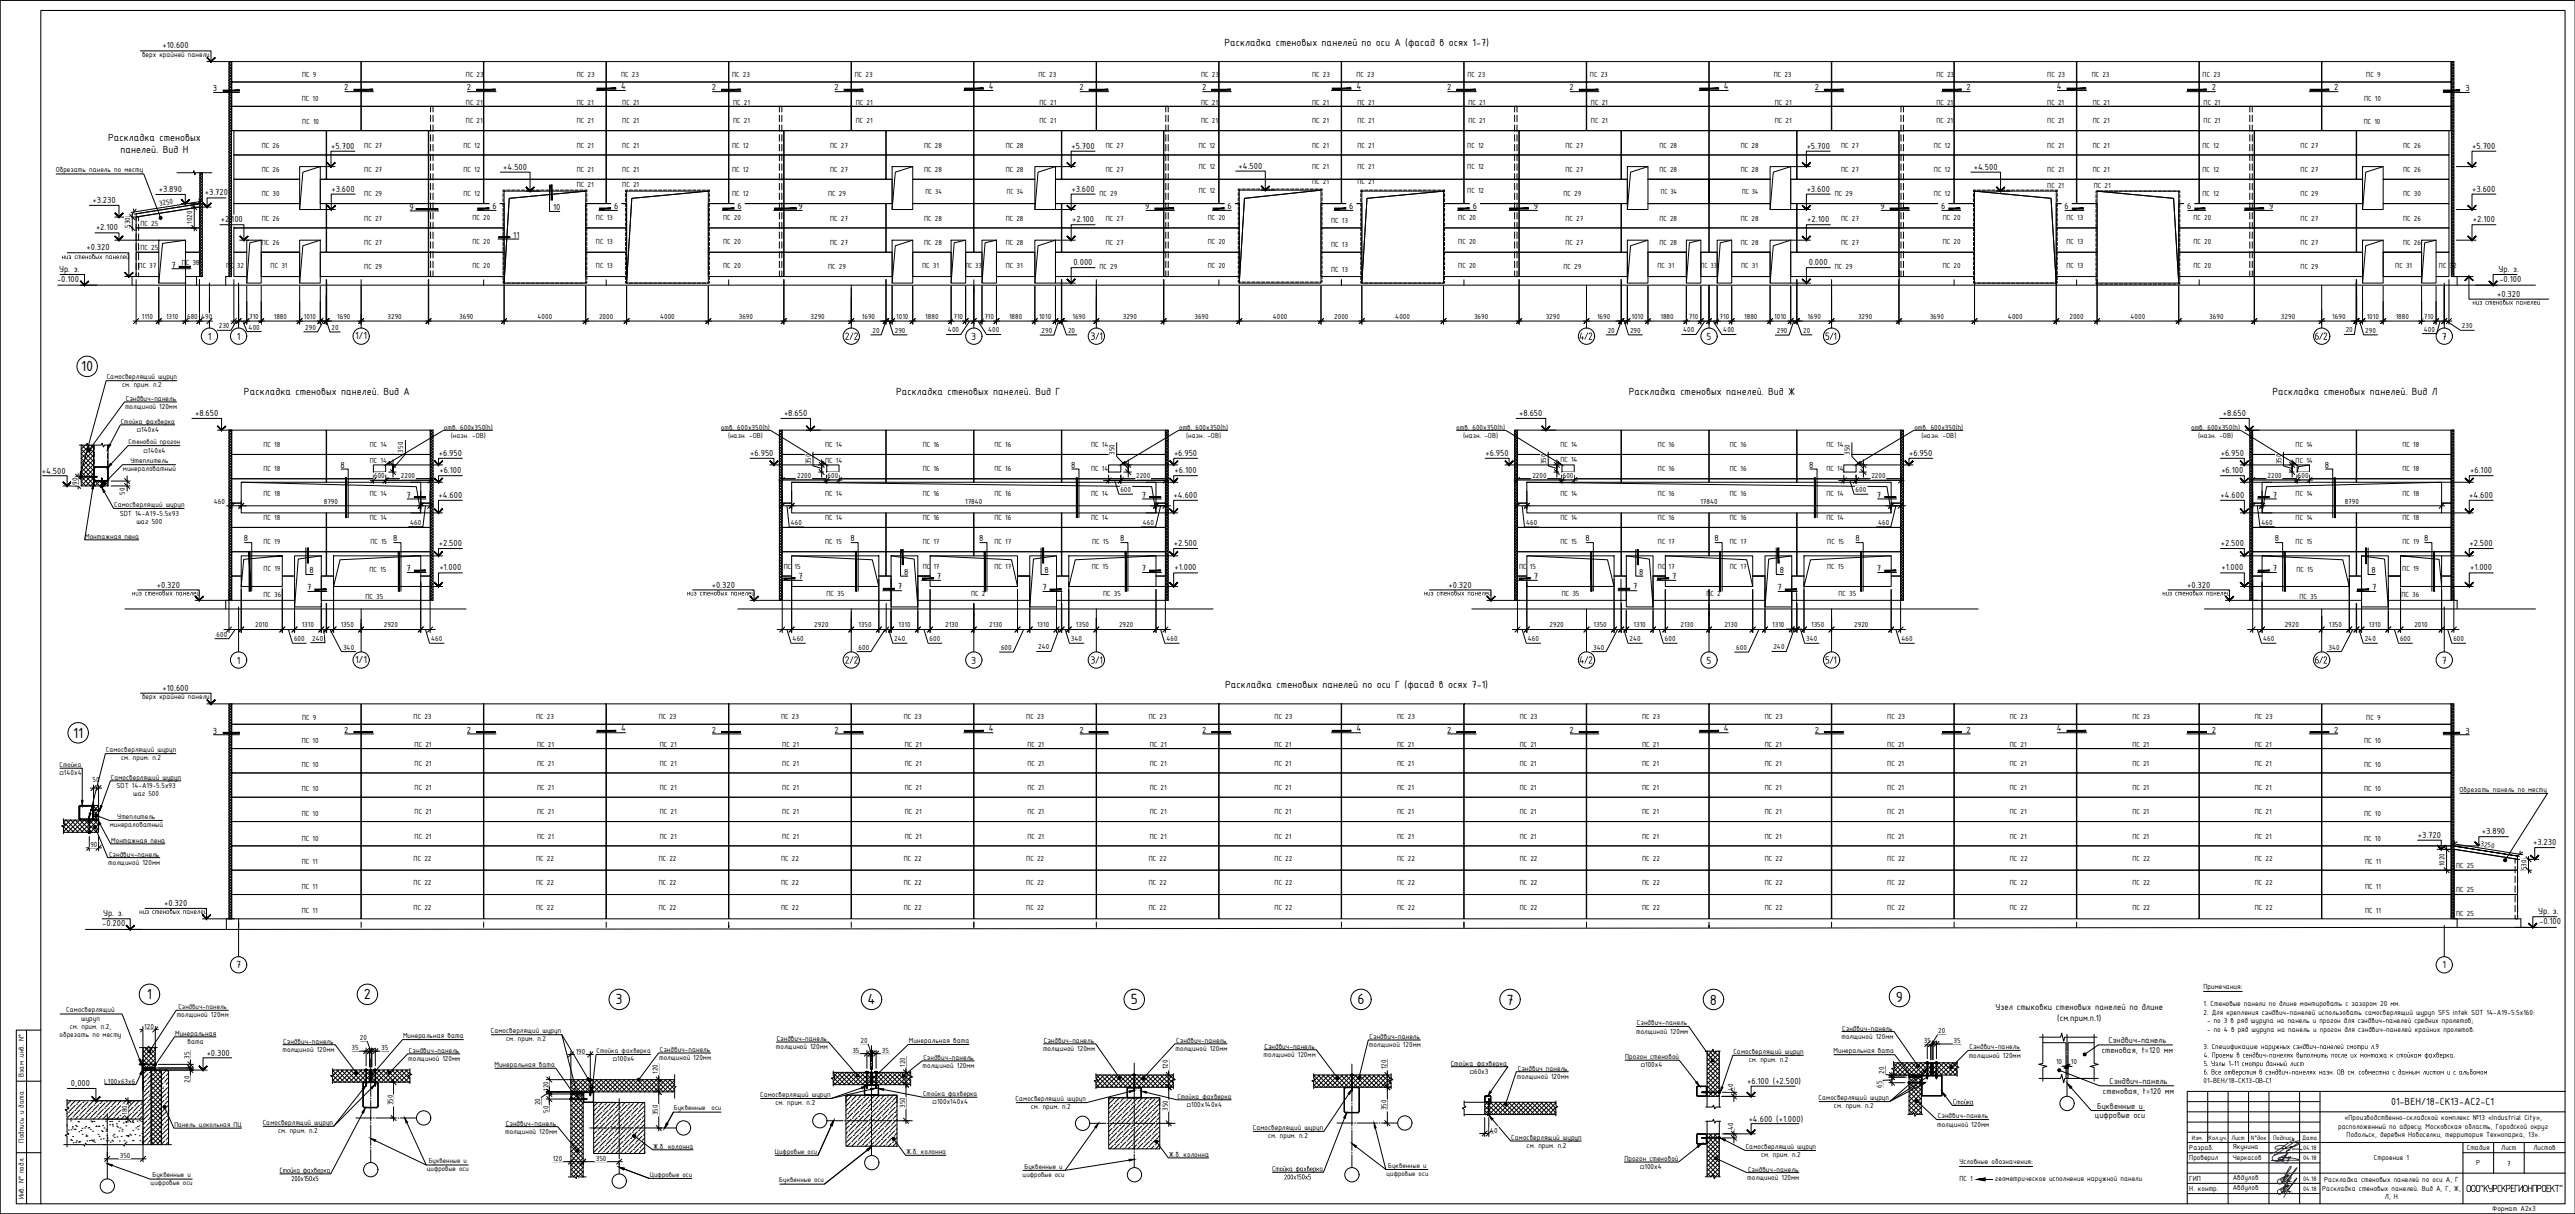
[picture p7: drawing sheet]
<svg xmlns="http://www.w3.org/2000/svg" width="1261mm" height="594mm" viewBox="0 0 1261 594" stroke-linecap="round" stroke-linejoin="round" font-family="sans-serif">
<defs><g id="words">
<g font-size="7.8">
<text x="40" y="182">10</text>
<text x="36" y="361">11</text>
<text x="72" y="489">1</text>
<text x="178" y="489">2</text>
<text x="301" y="492">3</text>
<text x="425" y="492">4</text>
<text x="554" y="492">5</text>
<text x="665" y="492">6</text>
<text x="738" y="492">7</text>
<text x="837" y="492">8</text>
<text x="928" y="490">9</text>
</g>
<g font-size="5.4">
<text x="600" y="23">Раскладка стеновых панелей по оси А (фасад в осях 1-7)</text>
<text x="53" y="69">Раскладка стеновых</text>
<text x="59" y="75">панелей. Вид Н</text>
<text x="102" y="166">1</text>
<text x="116" y="166">1</text>
<text x="174" y="166">1/1</text>
<text x="414" y="166">2/2</text>
<text x="476" y="166">3</text>
<text x="534" y="166">3/1</text>
<text x="773" y="166">4/2</text>
<text x="836" y="166">5</text>
<text x="894" y="166">5/1</text>
<text x="1133" y="166">6/2</text>
<text x="1196" y="166">7</text>
<text x="119" y="193">Раскладка стеновых панелей. Вид А</text>
<text x="439" y="193">Раскладка стеновых панелей. Вид Г</text>
<text x="798" y="193">Раскладка стеновых панелей. Вид Ж</text>
<text x="1113" y="193">Раскладка стеновых панелей. Вид Л</text>
<text x="116" y="325">1</text>
<text x="174" y="325">1/1</text>
<text x="414" y="325">2/2</text>
<text x="476" y="325">3</text>
<text x="534" y="325">3/1</text>
<text x="773" y="325">4/2</text>
<text x="836" y="325">5</text>
<text x="894" y="325">5/1</text>
<text x="1133" y="325">6/2</text>
<text x="1196" y="325">7</text>
<text x="600" y="337">Раскладка стеновых панелей по оси Г (фасад в осях 7-1)</text>
<text x="116" y="474">7</text>
<text x="1196" y="474">1</text>
<text x="1171" y="541">01-ВЕН/18-СК13-АС2-С1</text>
<text x="1207" y="583">ООО&quot;КУРСКРЕГИОНПРОЕКТ&quot;</text>
</g>
<g font-size="4.7">
<text x="80" y="24">+10.600</text>
<text x="104" y="45">3</text>
<text x="169" y="44">2</text>
<text x="229" y="44">2</text>
<text x="304" y="44">4</text>
<text x="349" y="44">2</text>
<text x="409" y="44">2</text>
<text x="484" y="44">4</text>
<text x="529" y="44">2</text>
<text x="589" y="44">2</text>
<text x="664" y="44">4</text>
<text x="709" y="44">2</text>
<text x="769" y="44">2</text>
<text x="844" y="44">4</text>
<text x="889" y="44">2</text>
<text x="963" y="44">2</text>
<text x="1007" y="44">4</text>
<text x="1083" y="44">2</text>
<text x="1143" y="44">2</text>
<text x="1207" y="45">3</text>
<text x="162" y="73">+5.700</text>
<text x="525" y="73">+5.700</text>
<text x="885" y="73">+5.700</text>
<text x="1211" y="73">+5.700</text>
<text x="246" y="83">+4.500</text>
<text x="606" y="83">+4.500</text>
<text x="966" y="83">+4.500</text>
<text x="78" y="94">+3.890</text>
<text x="100" y="96">+3.720</text>
<text x="162" y="94">+3.600</text>
<text x="525" y="94">+3.600</text>
<text x="885" y="94">+3.600</text>
<text x="1211" y="94">+3.600</text>
<text x="45" y="99">+3.230</text>
<text x="200" y="103">9</text>
<text x="241" y="102">6</text>
<text x="271" y="103">10</text>
<text x="301" y="102">6</text>
<text x="361" y="102">6</text>
<text x="391" y="102">9</text>
<text x="561" y="102">9</text>
<text x="601" y="102">6</text>
<text x="661" y="102">6</text>
<text x="721" y="102">6</text>
<text x="751" y="102">9</text>
<text x="921" y="102">9</text>
<text x="950" y="102">6</text>
<text x="1011" y="102">6</text>
<text x="1071" y="102">6</text>
<text x="1111" y="102">9</text>
<text x="47" y="113">+2.100</text>
<text x="108" y="109">+2.100</text>
<text x="525" y="109">+2.100</text>
<text x="885" y="109">+2.100</text>
<text x="1211" y="109">+2.100</text>
<text x="251" y="116">11</text>
<text x="42" y="122">+0.320</text>
<text x="84" y="131">7</text>
<text x="526" y="130">0.000</text>
<text x="886" y="130">0.000</text>
<text x="28" y="138">-0.100</text>
<text x="29" y="133">Ур. з.</text>
<text x="1223" y="133">Ур. з.</text>
<text x="1224" y="138">-0.100</text>
<text x="1223" y="145">+0.320</text>
<text x="96" y="204">+8.650</text>
<text x="384" y="204">+8.650</text>
<text x="744" y="204">+8.650</text>
<text x="1088" y="204">+8.650</text>
<text x="215" y="223">+6.950</text>
<text x="367" y="223">+6.950</text>
<text x="575" y="223">+6.950</text>
<text x="727" y="223">+6.950</text>
<text x="935" y="223">+6.950</text>
<text x="1087" y="223">+6.950</text>
<text x="21" y="232">+4.500</text>
<text x="167" y="229">8</text>
<text x="215" y="232">+6.100</text>
<text x="525" y="229">8</text>
<text x="575" y="232">+6.100</text>
<text x="886" y="229">8</text>
<text x="1088" y="232">+6.100</text>
<text x="1138" y="229">8</text>
<text x="1210" y="232">+6.100</text>
<text x="199" y="244">7</text>
<text x="215" y="244">+4.600</text>
<text x="559" y="244">7</text>
<text x="575" y="244">+4.600</text>
<text x="919" y="244">7</text>
<text x="1087" y="244">+4.600</text>
<text x="1113" y="244">7</text>
<text x="1209" y="244">+4.600</text>
<text x="119" y="265">8</text>
<text x="193" y="265">8</text>
<text x="215" y="267">+2.500</text>
<text x="416" y="265">8</text>
<text x="479" y="265">8</text>
<text x="548" y="265">8</text>
<text x="575" y="267">+2.500</text>
<text x="776" y="265">8</text>
<text x="839" y="265">8</text>
<text x="908" y="265">8</text>
<text x="1087" y="267">+2.500</text>
<text x="1114" y="265">8</text>
<text x="1187" y="265">8</text>
<text x="1209" y="267">+2.500</text>
<text x="151" y="281">8</text>
<text x="199" y="280">7</text>
<text x="215" y="279">+1.000</text>
<text x="443" y="281">8</text>
<text x="511" y="281">8</text>
<text x="559" y="280">7</text>
<text x="575" y="279">+1.000</text>
<text x="803" y="281">8</text>
<text x="871" y="281">8</text>
<text x="919" y="280">7</text>
<text x="1088" y="279">+1.000</text>
<text x="1113" y="280">7</text>
<text x="1161" y="281">8</text>
<text x="1210" y="279">+1.000</text>
<text x="77" y="287">+0.320</text>
<text x="348" y="287">+0.320</text>
<text x="391" y="283">7</text>
<text x="459" y="283">7</text>
<text x="709" y="287">+0.320</text>
<text x="751" y="283">7</text>
<text x="819" y="283">7</text>
<text x="1071" y="287">+0.320</text>
<text x="150" y="289">7</text>
<text x="440" y="288">7</text>
<text x="510" y="289">7</text>
<text x="800" y="288">7</text>
<text x="870" y="289">7</text>
<text x="1162" y="289">7</text>
<text x="80" y="338">+10.600</text>
<text x="104" y="359">3</text>
<text x="169" y="359">2</text>
<text x="229" y="359">2</text>
<text x="304" y="358">4</text>
<text x="349" y="359">2</text>
<text x="409" y="359">2</text>
<text x="484" y="358">4</text>
<text x="529" y="359">2</text>
<text x="589" y="359">2</text>
<text x="664" y="358">4</text>
<text x="709" y="359">2</text>
<text x="769" y="359">2</text>
<text x="844" y="358">4</text>
<text x="889" y="359">2</text>
<text x="963" y="359">2</text>
<text x="1007" y="358">4</text>
<text x="1083" y="359">2</text>
<text x="1143" y="359">2</text>
<text x="1207" y="359">3</text>
<text x="1184" y="410">+3.720</text>
<text x="1215" y="408">+3.890</text>
<text x="1240" y="414">+3.230</text>
<text x="80" y="443">+0.320</text>
<text x="50" y="448">Ур. з.</text>
<text x="1243" y="447">Ур. з.</text>
<text x="50" y="453">-0.200</text>
<text x="1243" y="452">-0.100</text>
<text x="977" y="494">Узел стыковки стеновых панелей по длине</text>
<text x="1007" y="499">(см.прим.п.1)</text>
<text x="101" y="517">+0.300</text>
<text x="35" y="532">0,000</text>
<text x="855" y="531">+6.100 (+2.500)</text>
<text x="856" y="549">+4.600 (+1.000)</text>
</g>
<g font-size="4.5">
<text x="1029" y="515">стеновая, t=120 мм</text>
<text x="1032" y="511">Сэндвич-панель</text>
<text x="1033" y="531">Сэндвич-панель</text>
<text x="1030" y="535">стеновая, t=120 мм</text>
<text x="1027" y="542">Буквенные и</text>
<text x="1026" y="547">цифровые оси</text>
</g>
<g font-size="3.9">
<text x="70" y="28">верх крайней панели</text>
<text x="148" y="38">ПС 9</text>
<text x="228" y="37">ПС 23</text>
<text x="282" y="37">ПС 23</text>
<text x="304" y="37">ПС 23</text>
<text x="358" y="37">ПС 23</text>
<text x="419" y="37">ПС 23</text>
<text x="508" y="37">ПС 23</text>
<text x="588" y="37">ПС 23</text>
<text x="642" y="37">ПС 23</text>
<text x="664" y="37">ПС 23</text>
<text x="719" y="37">ПС 23</text>
<text x="779" y="37">ПС 23</text>
<text x="868" y="37">ПС 23</text>
<text x="948" y="37">ПС 23</text>
<text x="1002" y="37">ПС 23</text>
<text x="1024" y="37">ПС 23</text>
<text x="1079" y="37">ПС 23</text>
<text x="1159" y="38">ПС 9</text>
<text x="148" y="49">ПС 10</text>
<text x="228" y="51">ПС 21</text>
<text x="282" y="51">ПС 21</text>
<text x="305" y="51">ПС 21</text>
<text x="359" y="51">ПС 21</text>
<text x="419" y="51">ПС 21</text>
<text x="509" y="51">ПС 21</text>
<text x="588" y="51">ПС 21</text>
<text x="642" y="51">ПС 21</text>
<text x="665" y="51">ПС 21</text>
<text x="719" y="51">ПС 21</text>
<text x="779" y="51">ПС 21</text>
<text x="869" y="51">ПС 21</text>
<text x="948" y="51">ПС 21</text>
<text x="1002" y="51">ПС 21</text>
<text x="1025" y="51">ПС 21</text>
<text x="1079" y="51">ПС 21</text>
<text x="1158" y="49">ПС 10</text>
<text x="148" y="61">ПС 10</text>
<text x="228" y="60">ПС 21</text>
<text x="282" y="60">ПС 21</text>
<text x="305" y="60">ПС 21</text>
<text x="359" y="60">ПС 21</text>
<text x="419" y="60">ПС 21</text>
<text x="509" y="60">ПС 21</text>
<text x="588" y="60">ПС 21</text>
<text x="642" y="60">ПС 21</text>
<text x="665" y="60">ПС 21</text>
<text x="719" y="60">ПС 21</text>
<text x="779" y="60">ПС 21</text>
<text x="869" y="60">ПС 21</text>
<text x="948" y="60">ПС 21</text>
<text x="1002" y="60">ПС 21</text>
<text x="1025" y="60">ПС 21</text>
<text x="1079" y="60">ПС 21</text>
<text x="1157" y="61">ПС 10</text>
<text x="128" y="72">ПС 26</text>
<text x="178" y="72">ПС 27</text>
<text x="227" y="72">ПС 12</text>
<text x="282" y="72">ПС 21</text>
<text x="305" y="72">ПС 21</text>
<text x="358" y="72">ПС 12</text>
<text x="406" y="72">ПС 27</text>
<text x="452" y="72">ПС 28</text>
<text x="492" y="72">ПС 28</text>
<text x="541" y="72">ПС 27</text>
<text x="587" y="72">ПС 12</text>
<text x="642" y="72">ПС 21</text>
<text x="665" y="72">ПС 21</text>
<text x="718" y="72">ПС 12</text>
<text x="766" y="72">ПС 27</text>
<text x="812" y="72">ПС 28</text>
<text x="852" y="72">ПС 28</text>
<text x="901" y="72">ПС 27</text>
<text x="947" y="72">ПС 12</text>
<text x="1002" y="72">ПС 21</text>
<text x="1025" y="72">ПС 21</text>
<text x="1078" y="72">ПС 12</text>
<text x="1126" y="72">ПС 27</text>
<text x="1177" y="72">ПС 26</text>
<text x="587" y="83">ПС 12</text>
<text x="642" y="83">ПС 21</text>
<text x="665" y="83">ПС 21</text>
<text x="718" y="83">ПС 12</text>
<text x="27" y="84">Обрезать панель по месту</text>
<text x="128" y="84">ПС 26</text>
<text x="178" y="84">ПС 27</text>
<text x="227" y="84">ПС 12</text>
<text x="282" y="84">ПС 21</text>
<text x="305" y="84">ПС 21</text>
<text x="358" y="84">ПС 12</text>
<text x="406" y="84">ПС 27</text>
<text x="452" y="84">ПС 28</text>
<text x="492" y="84">ПС 28</text>
<text x="541" y="84">ПС 27</text>
<text x="642" y="90">ПС 21</text>
<text x="665" y="90">ПС 21</text>
<text x="766" y="84">ПС 27</text>
<text x="812" y="84">ПС 28</text>
<text x="852" y="84">ПС 28</text>
<text x="901" y="84">ПС 27</text>
<text x="947" y="84">ПС 12</text>
<text x="1002" y="84">ПС 21</text>
<text x="1025" y="84">ПС 21</text>
<text x="1078" y="84">ПС 12</text>
<text x="1126" y="84">ПС 27</text>
<text x="1177" y="84">ПС 26</text>
<text x="282" y="91">ПС 21</text>
<text x="305" y="91">ПС 21</text>
<text x="453" y="95">ПС 34</text>
<text x="493" y="95">ПС 34</text>
<text x="587" y="94">ПС 12</text>
<text x="718" y="94">ПС 12</text>
<text x="813" y="95">ПС 34</text>
<text x="853" y="95">ПС 34</text>
<text x="1002" y="92">ПС 21</text>
<text x="1025" y="92">ПС 21</text>
<text x="78" y="101" transform="rotate(-9 78 101)">3250</text>
<text x="128" y="96">ПС 30</text>
<text x="178" y="96">ПС 29</text>
<text x="227" y="96">ПС 12</text>
<text x="358" y="96">ПС 12</text>
<text x="405" y="96">ПС 29</text>
<text x="538" y="96">ПС 29</text>
<text x="765" y="96">ПС 29</text>
<text x="898" y="96">ПС 29</text>
<text x="947" y="96">ПС 12</text>
<text x="1078" y="96">ПС 12</text>
<text x="1126" y="96">ПС 29</text>
<text x="1177" y="96">ПС 30</text>
<text x="128" y="108">ПС 26</text>
<text x="178" y="108">ПС 27</text>
<text x="231" y="107">ПС 20</text>
<text x="292" y="107">ПС 13</text>
<text x="354" y="107">ПС 20</text>
<text x="406" y="108">ПС 27</text>
<text x="452" y="108">ПС 28</text>
<text x="492" y="108">ПС 28</text>
<text x="541" y="108">ПС 27</text>
<text x="591" y="107">ПС 20</text>
<text x="714" y="107">ПС 20</text>
<text x="766" y="108">ПС 27</text>
<text x="812" y="108">ПС 28</text>
<text x="852" y="108">ПС 28</text>
<text x="901" y="108">ПС 27</text>
<text x="951" y="107">ПС 20</text>
<text x="1012" y="107">ПС 13</text>
<text x="1074" y="107">ПС 20</text>
<text x="1126" y="108">ПС 27</text>
<text x="1177" y="108">ПС 26</text>
<text x="64" y="112" transform="rotate(-90 64 112)">530</text>
<text x="69" y="110">ПС 25</text>
<text x="94" y="110" transform="rotate(-90 94 110)">1020</text>
<text x="652" y="109">ПС 13</text>
<text x="128" y="120">ПС 26</text>
<text x="178" y="120">ПС 27</text>
<text x="231" y="119">ПС 20</text>
<text x="292" y="119">ПС 13</text>
<text x="354" y="119">ПС 20</text>
<text x="406" y="120">ПС 27</text>
<text x="452" y="120">ПС 28</text>
<text x="492" y="120">ПС 28</text>
<text x="541" y="120">ПС 27</text>
<text x="591" y="119">ПС 20</text>
<text x="714" y="119">ПС 20</text>
<text x="766" y="120">ПС 27</text>
<text x="812" y="120">ПС 28</text>
<text x="852" y="120">ПС 28</text>
<text x="901" y="120">ПС 27</text>
<text x="951" y="119">ПС 20</text>
<text x="1012" y="119">ПС 13</text>
<text x="1074" y="119">ПС 20</text>
<text x="1126" y="120">ПС 27</text>
<text x="1177" y="120">ПС 26</text>
<text x="69" y="122">ПС 25</text>
<text x="652" y="121">ПС 13</text>
<text x="30" y="127">низ стеновых панелей</text>
<text x="68" y="131">ПС 37</text>
<text x="89" y="129">ПС 38</text>
<text x="111" y="131">ПС 32</text>
<text x="133" y="131">ПС 31</text>
<text x="178" y="132">ПС 29</text>
<text x="231" y="131">ПС 20</text>
<text x="292" y="131">ПС 13</text>
<text x="354" y="131">ПС 20</text>
<text x="405" y="132">ПС 29</text>
<text x="452" y="131">ПС 31</text>
<text x="473" y="131">ПС 33</text>
<text x="493" y="131">ПС 31</text>
<text x="538" y="132">ПС 29</text>
<text x="591" y="131">ПС 20</text>
<text x="714" y="131">ПС 20</text>
<text x="765" y="132">ПС 29</text>
<text x="812" y="131">ПС 31</text>
<text x="833" y="131">ПС 33</text>
<text x="853" y="131">ПС 31</text>
<text x="898" y="132">ПС 29</text>
<text x="951" y="131">ПС 20</text>
<text x="1012" y="131">ПС 13</text>
<text x="1074" y="131">ПС 20</text>
<text x="1126" y="132">ПС 29</text>
<text x="1173" y="131">ПС 31</text>
<text x="1194" y="131">ПС 32</text>
<text x="652" y="133">ПС 13</text>
<text x="1211" y="149">низ стеновых панелей</text>
<text x="69" y="156">1110</text>
<text x="81" y="156">1310</text>
<text x="92" y="156">680</text>
<text x="98" y="156">490</text>
<text x="107" y="161">230</text>
<text x="122" y="161">400</text>
<text x="122" y="156">710</text>
<text x="134" y="156">1880</text>
<text x="149" y="156">1010</text>
<text x="150" y="161">290</text>
<text x="162" y="161">20</text>
<text x="165" y="156">1690</text>
<text x="190" y="156">3290</text>
<text x="225" y="156">3690</text>
<text x="263" y="156">4000</text>
<text x="293" y="156">2000</text>
<text x="323" y="156">4000</text>
<text x="362" y="156">3690</text>
<text x="397" y="156">3290</text>
<text x="422" y="156">1690</text>
<text x="439" y="156">1010</text>
<text x="453" y="156">1880</text>
<text x="467" y="156">710</text>
<text x="482" y="156">710</text>
<text x="494" y="156">1880</text>
<text x="509" y="156">1010</text>
<text x="525" y="156">1690</text>
<text x="550" y="156">3290</text>
<text x="585" y="156">3690</text>
<text x="623" y="156">4000</text>
<text x="653" y="156">2000</text>
<text x="683" y="156">4000</text>
<text x="722" y="156">3690</text>
<text x="757" y="156">3290</text>
<text x="782" y="156">1690</text>
<text x="799" y="156">1010</text>
<text x="813" y="156">1880</text>
<text x="827" y="156">710</text>
<text x="842" y="156">710</text>
<text x="854" y="156">1880</text>
<text x="869" y="156">1010</text>
<text x="885" y="156">1690</text>
<text x="910" y="156">3290</text>
<text x="945" y="156">3690</text>
<text x="983" y="156">4000</text>
<text x="1013" y="156">2000</text>
<text x="1043" y="156">4000</text>
<text x="1082" y="156">3690</text>
<text x="1117" y="156">3290</text>
<text x="1142" y="156">1690</text>
<text x="1159" y="156">1010</text>
<text x="1173" y="156">1880</text>
<text x="1187" y="156">710</text>
<text x="1205" y="161">230</text>
<text x="427" y="163">20</text>
<text x="438" y="163">290</text>
<text x="464" y="163">400</text>
<text x="484" y="163">400</text>
<text x="510" y="163">290</text>
<text x="523" y="163">20</text>
<text x="787" y="163">20</text>
<text x="798" y="163">290</text>
<text x="824" y="163">400</text>
<text x="844" y="163">400</text>
<text x="870" y="163">290</text>
<text x="883" y="163">20</text>
<text x="1149" y="163">20</text>
<text x="1158" y="163">290</text>
<text x="1187" y="162">400</text>
<text x="52" y="186">Самосверлящий шуруп</text>
<text x="60" y="190">см. прим. п.2</text>
<text x="62" y="196">Сэндвич-панель</text>
<text x="61" y="200">толщиной 120мм</text>
<text x="217" y="210">отв. 600х350(h)</text>
<text x="221" y="215">(назн. -ОВ)</text>
<text x="353" y="210">отв. 600х350(h)</text>
<text x="356" y="215">(назн. -ОВ)</text>
<text x="577" y="210">отв. 600х350(h)</text>
<text x="581" y="215">(назн. -ОВ)</text>
<text x="713" y="210">отв. 600х350(h)</text>
<text x="716" y="215">(назн. -ОВ)</text>
<text x="937" y="210">отв. 600х350(h)</text>
<text x="941" y="215">(назн. -ОВ)</text>
<text x="1073" y="210">отв. 600х350(h)</text>
<text x="1076" y="215">(назн. -ОВ)</text>
<text x="129" y="219">ПС 18</text>
<text x="181" y="219">ПС 14</text>
<text x="197" y="221" transform="rotate(-90 197 221)">350</text>
<text x="404" y="219">ПС 14</text>
<text x="452" y="219">ПС 16</text>
<text x="487" y="219">ПС 16</text>
<text x="534" y="219">ПС 14</text>
<text x="764" y="219">ПС 14</text>
<text x="812" y="219">ПС 16</text>
<text x="847" y="219">ПС 16</text>
<text x="894" y="219">ПС 14</text>
<text x="1124" y="219">ПС 14</text>
<text x="1176" y="219">ПС 18</text>
<text x="64" y="227">Утеплитель</text>
<text x="181" y="226">ПС 14</text>
<text x="397" y="227" transform="rotate(-90 397 227)">350</text>
<text x="404" y="227">ПС 14</text>
<text x="546" y="223" transform="rotate(-90 546 223)">350</text>
<text x="757" y="227" transform="rotate(-90 757 227)">350</text>
<text x="764" y="226">ПС 14</text>
<text x="906" y="223" transform="rotate(-90 906 223)">350</text>
<text x="1117" y="227" transform="rotate(-90 1117 227)">350</text>
<text x="1124" y="227">ПС 14</text>
<text x="60" y="231">минераловатный</text>
<text x="129" y="231">ПС 18</text>
<text x="390" y="234">2200</text>
<text x="405" y="234">600</text>
<text x="452" y="231">ПС 16</text>
<text x="487" y="231">ПС 16</text>
<text x="534" y="231">ПС 14</text>
<text x="750" y="234">2200</text>
<text x="765" y="234">600</text>
<text x="812" y="231">ПС 16</text>
<text x="847" y="231">ПС 16</text>
<text x="894" y="231">ПС 14</text>
<text x="1110" y="234">2200</text>
<text x="1125" y="234">600</text>
<text x="1176" y="231">ПС 18</text>
<text x="38" y="237" transform="rotate(-90 38 237)">90</text>
<text x="183" y="234">600</text>
<text x="196" y="234">2200</text>
<text x="556" y="234">2200</text>
<text x="916" y="234">2200</text>
<text x="61" y="242" transform="rotate(-90 61 242)">50</text>
<text x="129" y="243">ПС 18</text>
<text x="181" y="243">ПС 14</text>
<text x="404" y="243">ПС 14</text>
<text x="452" y="243">ПС 16</text>
<text x="487" y="243">ПС 16</text>
<text x="534" y="243">ПС 14</text>
<text x="549" y="241">600</text>
<text x="764" y="243">ПС 14</text>
<text x="812" y="243">ПС 16</text>
<text x="847" y="243">ПС 16</text>
<text x="894" y="243">ПС 14</text>
<text x="909" y="241">600</text>
<text x="1124" y="243">ПС 14</text>
<text x="1176" y="243">ПС 18</text>
<text x="56" y="248">Самосверлящий шуруп</text>
<text x="105" y="247">460</text>
<text x="159" y="247">8790</text>
<text x="473" y="247">17840</text>
<text x="833" y="247">17840</text>
<text x="1148" y="247">8790</text>
<text x="59" y="252">SDT 14-A19-5.5x93</text>
<text x="67" y="256">шаг 500</text>
<text x="129" y="255">ПС 18</text>
<text x="181" y="255">ПС 14</text>
<text x="201" y="257">460</text>
<text x="387" y="257">460</text>
<text x="404" y="255">ПС 14</text>
<text x="452" y="255">ПС 16</text>
<text x="487" y="255">ПС 16</text>
<text x="534" y="255">ПС 14</text>
<text x="560" y="257">460</text>
<text x="747" y="257">460</text>
<text x="764" y="255">ПС 14</text>
<text x="812" y="255">ПС 16</text>
<text x="847" y="255">ПС 16</text>
<text x="894" y="255">ПС 14</text>
<text x="920" y="257">460</text>
<text x="1107" y="257">460</text>
<text x="1124" y="255">ПС 14</text>
<text x="1176" y="255">ПС 18</text>
<text x="42" y="264">Монтажная пена</text>
<text x="129" y="266">ПС 19</text>
<text x="181" y="266">ПС 15</text>
<text x="404" y="266">ПС 15</text>
<text x="452" y="266">ПС 17</text>
<text x="487" y="266">ПС 17</text>
<text x="535" y="266">ПС 15</text>
<text x="764" y="266">ПС 15</text>
<text x="812" y="266">ПС 17</text>
<text x="847" y="266">ПС 17</text>
<text x="895" y="266">ПС 15</text>
<text x="1124" y="266">ПС 15</text>
<text x="1176" y="266">ПС 19</text>
<text x="129" y="279">ПС 19</text>
<text x="181" y="280">ПС 15</text>
<text x="384" y="278">ПС 15</text>
<text x="452" y="278">ПС 17</text>
<text x="487" y="278">ПС 17</text>
<text x="535" y="278">ПС 15</text>
<text x="744" y="278">ПС 15</text>
<text x="812" y="278">ПС 17</text>
<text x="847" y="278">ПС 17</text>
<text x="895" y="278">ПС 15</text>
<text x="1124" y="280">ПС 15</text>
<text x="1176" y="279">ПС 19</text>
<text x="65" y="291">низ стеновых панелей</text>
<text x="129" y="292">ПС 36</text>
<text x="179" y="293">ПС 35</text>
<text x="336" y="291">низ стеновых панелей</text>
<text x="405" y="292">ПС 35</text>
<text x="476" y="292">ПС 2</text>
<text x="540" y="292">ПС 35</text>
<text x="697" y="291">низ стеновых панелей</text>
<text x="765" y="292">ПС 35</text>
<text x="836" y="292">ПС 2</text>
<text x="900" y="292">ПС 35</text>
<text x="1059" y="291">низ стеновых панелей</text>
<text x="1126" y="293">ПС 35</text>
<text x="1176" y="292">ПС 36</text>
<text x="106" y="312">600</text>
<text x="125" y="307">2010</text>
<text x="148" y="307">1310</text>
<text x="167" y="307">1350</text>
<text x="188" y="307">2920</text>
<text x="399" y="307">2920</text>
<text x="420" y="307">1350</text>
<text x="440" y="307">1310</text>
<text x="463" y="307">2130</text>
<text x="484" y="307">2130</text>
<text x="508" y="307">1310</text>
<text x="527" y="307">1350</text>
<text x="548" y="307">2920</text>
<text x="759" y="307">2920</text>
<text x="780" y="307">1350</text>
<text x="800" y="307">1310</text>
<text x="823" y="307">2130</text>
<text x="844" y="307">2130</text>
<text x="868" y="307">1310</text>
<text x="887" y="307">1350</text>
<text x="908" y="307">2920</text>
<text x="1119" y="307">2920</text>
<text x="1140" y="307">1350</text>
<text x="1160" y="307">1310</text>
<text x="1182" y="307">2010</text>
<text x="144" y="314">600</text>
<text x="153" y="313">240</text>
<text x="168" y="318">340</text>
<text x="211" y="314">460</text>
<text x="388" y="314">460</text>
<text x="420" y="318">600</text>
<text x="438" y="314">240</text>
<text x="455" y="314">600</text>
<text x="508" y="318">240</text>
<text x="524" y="314">340</text>
<text x="571" y="314">460</text>
<text x="748" y="314">460</text>
<text x="780" y="318">340</text>
<text x="798" y="314">240</text>
<text x="815" y="314">600</text>
<text x="868" y="318">240</text>
<text x="884" y="314">340</text>
<text x="931" y="314">460</text>
<text x="1108" y="314">460</text>
<text x="1140" y="318">340</text>
<text x="1158" y="314">240</text>
<text x="1175" y="314">600</text>
<text x="1201" y="314">600</text>
<text x="490" y="318">600</text>
<text x="850" y="318">600</text>
<text x="70" y="342">верх крайней панели</text>
<text x="148" y="352">ПС 9</text>
<text x="203" y="352">ПС 23</text>
<text x="263" y="352">ПС 23</text>
<text x="323" y="352">ПС 23</text>
<text x="383" y="352">ПС 23</text>
<text x="443" y="352">ПС 23</text>
<text x="503" y="352">ПС 23</text>
<text x="563" y="352">ПС 23</text>
<text x="624" y="352">ПС 23</text>
<text x="684" y="352">ПС 23</text>
<text x="744" y="352">ПС 23</text>
<text x="804" y="352">ПС 23</text>
<text x="864" y="352">ПС 23</text>
<text x="924" y="352">ПС 23</text>
<text x="984" y="352">ПС 23</text>
<text x="1044" y="352">ПС 23</text>
<text x="1104" y="352">ПС 23</text>
<text x="1159" y="352">ПС 9</text>
<text x="148" y="363">ПС 10</text>
<text x="203" y="366">ПС 21</text>
<text x="263" y="366">ПС 21</text>
<text x="323" y="366">ПС 21</text>
<text x="383" y="366">ПС 21</text>
<text x="443" y="366">ПС 21</text>
<text x="503" y="366">ПС 21</text>
<text x="563" y="366">ПС 21</text>
<text x="624" y="366">ПС 21</text>
<text x="684" y="366">ПС 21</text>
<text x="744" y="366">ПС 21</text>
<text x="804" y="366">ПС 21</text>
<text x="864" y="366">ПС 21</text>
<text x="924" y="366">ПС 21</text>
<text x="984" y="366">ПС 21</text>
<text x="1044" y="366">ПС 21</text>
<text x="1104" y="366">ПС 21</text>
<text x="1158" y="363">ПС 10</text>
<text x="52" y="368">Самосверлящий шуруп</text>
<text x="59" y="372">см. прим. п.2</text>
<text x="148" y="375">ПС 10</text>
<text x="203" y="375">ПС 21</text>
<text x="263" y="375">ПС 21</text>
<text x="323" y="375">ПС 21</text>
<text x="383" y="375">ПС 21</text>
<text x="443" y="375">ПС 21</text>
<text x="503" y="375">ПС 21</text>
<text x="563" y="375">ПС 21</text>
<text x="624" y="375">ПС 21</text>
<text x="684" y="375">ПС 21</text>
<text x="744" y="375">ПС 21</text>
<text x="804" y="375">ПС 21</text>
<text x="864" y="375">ПС 21</text>
<text x="924" y="375">ПС 21</text>
<text x="984" y="375">ПС 21</text>
<text x="1044" y="375">ПС 21</text>
<text x="1104" y="375">ПС 21</text>
<text x="1158" y="375">ПС 10</text>
<text x="45" y="383">50</text>
<text x="54" y="382">Самосверлящий шуруп</text>
<text x="57" y="386">SDT 14-A19-5.5x93</text>
<text x="65" y="390">шаг 500</text>
<text x="148" y="387">ПС 10</text>
<text x="203" y="387">ПС 21</text>
<text x="263" y="387">ПС 21</text>
<text x="323" y="387">ПС 21</text>
<text x="383" y="387">ПС 21</text>
<text x="443" y="387">ПС 21</text>
<text x="503" y="387">ПС 21</text>
<text x="563" y="387">ПС 21</text>
<text x="624" y="387">ПС 21</text>
<text x="684" y="387">ПС 21</text>
<text x="744" y="387">ПС 21</text>
<text x="804" y="387">ПС 21</text>
<text x="864" y="387">ПС 21</text>
<text x="924" y="387">ПС 21</text>
<text x="984" y="387">ПС 21</text>
<text x="1044" y="387">ПС 21</text>
<text x="1104" y="387">ПС 21</text>
<text x="1158" y="387">ПС 10</text>
<text x="1204" y="387">Обрезать панель по месту</text>
<text x="57" y="401">Утеплитель</text>
<text x="148" y="399">ПС 10</text>
<text x="203" y="398">ПС 21</text>
<text x="263" y="398">ПС 21</text>
<text x="323" y="398">ПС 21</text>
<text x="383" y="398">ПС 21</text>
<text x="443" y="398">ПС 21</text>
<text x="503" y="398">ПС 21</text>
<text x="563" y="398">ПС 21</text>
<text x="624" y="398">ПС 21</text>
<text x="684" y="398">ПС 21</text>
<text x="744" y="398">ПС 21</text>
<text x="804" y="398">ПС 21</text>
<text x="864" y="398">ПС 21</text>
<text x="924" y="398">ПС 21</text>
<text x="984" y="398">ПС 21</text>
<text x="1044" y="398">ПС 21</text>
<text x="1104" y="398">ПС 21</text>
<text x="1158" y="399">ПС 10</text>
<text x="54" y="405">минераловатный</text>
<text x="54" y="412">Монтажная пена</text>
<text x="148" y="411">ПС 10</text>
<text x="203" y="411">ПС 21</text>
<text x="263" y="411">ПС 21</text>
<text x="323" y="411">ПС 21</text>
<text x="383" y="411">ПС 21</text>
<text x="443" y="411">ПС 21</text>
<text x="503" y="411">ПС 21</text>
<text x="563" y="411">ПС 21</text>
<text x="624" y="411">ПС 21</text>
<text x="684" y="411">ПС 21</text>
<text x="744" y="411">ПС 21</text>
<text x="804" y="411">ПС 21</text>
<text x="864" y="411">ПС 21</text>
<text x="924" y="411">ПС 21</text>
<text x="984" y="411">ПС 21</text>
<text x="1044" y="411">ПС 21</text>
<text x="1104" y="411">ПС 21</text>
<text x="1158" y="411">ПС 10</text>
<text x="1214" y="414" transform="rotate(9 1214 414)">3250</text>
<text x="44" y="414">90</text>
<text x="53" y="419">Сэндвич-панель</text>
<text x="53" y="423">толщиной 120мм</text>
<text x="148" y="423">ПС 11</text>
<text x="203" y="421">ПС 22</text>
<text x="263" y="421">ПС 22</text>
<text x="323" y="421">ПС 22</text>
<text x="383" y="421">ПС 22</text>
<text x="443" y="421">ПС 22</text>
<text x="503" y="421">ПС 22</text>
<text x="563" y="421">ПС 22</text>
<text x="624" y="421">ПС 22</text>
<text x="684" y="421">ПС 22</text>
<text x="744" y="421">ПС 22</text>
<text x="804" y="421">ПС 22</text>
<text x="864" y="421">ПС 22</text>
<text x="924" y="421">ПС 22</text>
<text x="984" y="421">ПС 22</text>
<text x="1044" y="421">ПС 22</text>
<text x="1104" y="421">ПС 22</text>
<text x="1158" y="423">ПС 11</text>
<text x="1197" y="424" transform="rotate(-90 1197 424)">1020</text>
<text x="1203" y="425">ПС 25</text>
<text x="1237" y="426" transform="rotate(-90 1237 426)">530</text>
<text x="148" y="435">ПС 11</text>
<text x="203" y="433">ПС 22</text>
<text x="263" y="433">ПС 22</text>
<text x="323" y="433">ПС 22</text>
<text x="383" y="433">ПС 22</text>
<text x="443" y="433">ПС 22</text>
<text x="503" y="433">ПС 22</text>
<text x="563" y="433">ПС 22</text>
<text x="624" y="433">ПС 22</text>
<text x="684" y="433">ПС 22</text>
<text x="744" y="433">ПС 22</text>
<text x="804" y="433">ПС 22</text>
<text x="864" y="433">ПС 22</text>
<text x="924" y="433">ПС 22</text>
<text x="984" y="433">ПС 22</text>
<text x="1044" y="433">ПС 22</text>
<text x="1104" y="433">ПС 22</text>
<text x="1158" y="435">ПС 11</text>
<text x="1203" y="437">ПС 25</text>
<text x="68" y="447">низ стеновых панелей</text>
<text x="148" y="447">ПС 11</text>
<text x="203" y="445">ПС 22</text>
<text x="263" y="445">ПС 22</text>
<text x="323" y="445">ПС 22</text>
<text x="383" y="445">ПС 22</text>
<text x="443" y="445">ПС 22</text>
<text x="503" y="445">ПС 22</text>
<text x="563" y="445">ПС 22</text>
<text x="624" y="445">ПС 22</text>
<text x="684" y="445">ПС 22</text>
<text x="744" y="445">ПС 22</text>
<text x="804" y="445">ПС 22</text>
<text x="864" y="445">ПС 22</text>
<text x="924" y="445">ПС 22</text>
<text x="984" y="445">ПС 22</text>
<text x="1044" y="445">ПС 22</text>
<text x="1104" y="445">ПС 22</text>
<text x="1158" y="447">ПС 11</text>
<text x="1203" y="448">ПС 25</text>
<text x="1079" y="484">Примечания:</text>
<text x="32" y="495">Самосверлящий</text>
<text x="87" y="498">толщиной 120мм</text>
<text x="1079" y="493">1. Стеновые панели по длине монтировать с зазором 20 мм.</text>
<text x="1079" y="497">2. Для крепления сэндвич-панелей использовать самосверлящий шуруп SFS intek SDT 14-A19-5.5x160:</text>
<text x="34" y="503">см. прим. п.2,</text>
<text x="40" y="499">шуруп</text>
<text x="71" y="503">120</text>
<text x="801" y="502">Сэндвич-панель</text>
<text x="1081" y="501">- по 3 в ряд шурупа на панель и прогон для сэндвич-панелей средних пролетов;</text>
<text x="29" y="507">обрезать по месту</text>
<text x="86" y="507">Минеральная</text>
<text x="176" y="509">20</text>
<text x="197" y="508">Минеральная вата</text>
<text x="240" y="506">Самосверлящий шуруп</text>
<text x="248" y="510">см. прим. п.2</text>
<text x="380" y="509">Сэндвич-панель</text>
<text x="671" y="508">Сэндвич-панель</text>
<text x="801" y="506">толщиной 120мм</text>
<text x="902" y="508">толщиной 120мм</text>
<text x="902" y="504">Сэндвич-панель</text>
<text x="949" y="506">20</text>
<text x="1081" y="505">- по 4 в ряд шурупа на панель и прогон для сэндвич-панелей крайних пролетов.</text>
<text x="92" y="511">вата</text>
<text x="138" y="515">толщиной 120мм</text>
<text x="139" y="511">Сэндвич-панель</text>
<text x="172" y="514">35</text>
<text x="187" y="514">35</text>
<text x="200" y="515">Сэндвич-панель</text>
<text x="282" y="516">190</text>
<text x="323" y="515">Сэндвич-панель</text>
<text x="380" y="513">толщиной 120мм</text>
<text x="417" y="515">35</text>
<text x="421" y="510">20</text>
<text x="432" y="515">35</text>
<text x="445" y="510">Минеральная вата</text>
<text x="511" y="514">толщиной 120мм</text>
<text x="511" y="510">Сэндвич-панель</text>
<text x="576" y="514">толщиной 120мм</text>
<text x="576" y="510">Сэндвич-панель</text>
<text x="619" y="513">Сэндвич-панель</text>
<text x="670" y="512">толщиной 120мм</text>
<text x="849" y="516">Самосверлящий шуруп</text>
<text x="898" y="515">Минеральная вата</text>
<text x="942" y="510">35</text>
<text x="957" y="510">35</text>
<text x="964" y="513">Сэндвич-панель</text>
<text x="1079" y="513">3. Спецификацию</text>
<text x="1107" y="513">наружных сэндвич</text>
<text x="1134" y="513">-панелей смотри л</text>
<text x="1162" y="513">.9</text>
<text x="93" y="518" transform="rotate(-90 93 518)">35</text>
<text x="200" y="519">толщиной 120мм</text>
<text x="242" y="522">Минеральная вата</text>
<text x="323" y="519">толщиной 120мм</text>
<text x="452" y="519">Сэндвич-панель</text>
<text x="619" y="517">толщиной 120мм</text>
<text x="710" y="521">Стойка фахверка</text>
<text x="796" y="518">Прогон стеновой</text>
<text x="856" y="520">см. прим. п.2</text>
<text x="964" y="517">толщиной 120мм</text>
<text x="1007" y="521">10</text>
<text x="1014" y="521">10</text>
<text x="1079" y="518">4. Проемы в сендвич</text>
<text x="1079" y="522">5. Узлы 1-11 смотри данный лист</text>
<text x="1109" y="518">-панелях выполнить после их монтажа к стойкам фахверка</text>
<text x="1201" y="518">.</text>
<text x="12" y="527" transform="rotate(-90 12 527)">Взам .инв. N°</text>
<text x="322" y="526" transform="rotate(-90 322 526)">120</text>
<text x="443" y="522" transform="rotate(-90 443 522)">120</text>
<text x="452" y="523">толщиной 120мм</text>
<text x="572" y="523" transform="rotate(-90 572 523)">120</text>
<text x="679" y="523" transform="rotate(-90 679 523)">120</text>
<text x="743" y="528">толщиной 120мм</text>
<text x="743" y="524">Сэндвич панель</text>
<text x="923" y="525" transform="rotate(-90 923 525)">20</text>
<text x="1079" y="526">6. Все отверстия в сэндвич</text>
<text x="1120" y="526">-панелях назн</text>
<text x="1142" y="526">. ОВ см . совместно с данным листом и с альбомом</text>
<text x="51" y="530">L100х63х6</text>
<text x="93" y="530" transform="rotate(-90 93 530)">20</text>
<text x="269" y="534" transform="rotate(-90 269 534)">120</text>
<text x="849" y="534" transform="rotate(-90 849 534)">40</text>
<text x="921" y="532" transform="rotate(-90 921 532)">65</text>
<text x="1079" y="530">01-ВЕН/18-СК13</text>
<text x="1103" y="530">-ОВ-С1</text>
<text x="372" y="537">Самосверлящий шуруп</text>
<text x="497" y="539">Самосверлящий шуруп</text>
<text x="890" y="538">Самосверлящий шуруп</text>
<text x="62" y="546" transform="rotate(-90 62 546)">180</text>
<text x="192" y="541" transform="rotate(-90 192 541)">350</text>
<text x="264" y="541" transform="rotate(-90 264 541)">20</text>
<text x="269" y="544" transform="rotate(-90 269 544)">50</text>
<text x="322" y="546" transform="rotate(-90 322 546)">350</text>
<text x="380" y="541">см. прим. п.2</text>
<text x="443" y="542" transform="rotate(-90 443 542)">350</text>
<text x="505" y="543">см. прим. п.2</text>
<text x="572" y="544" transform="rotate(-90 572 544)">350</text>
<text x="679" y="543" transform="rotate(-90 679 543)">350</text>
<text x="898" y="542">см. прим. п.2</text>
<text x="956" y="540">Стойка</text>
<text x="129" y="550">Самосверлящий шуруп</text>
<text x="248" y="551">Сэндвич-панель</text>
<text x="948" y="551">толщиной 120мм</text>
<text x="949" y="547">Сэндвич-панель</text>
<text x="1148" y="548">«Производственно-складской комплекс №13 «Industrial City»,</text>
<text x="136" y="554">см. прим. п.2</text>
<text x="247" y="555">толщиной 120мм</text>
<text x="613" y="553">Самосверлящий шуруп</text>
<text x="621" y="557">см. прим. п.2</text>
<text x="730" y="554">40</text>
<text x="740" y="558">Самосверлящий шуруп</text>
<text x="849" y="553" transform="rotate(-90 849 553)">40</text>
<text x="1145" y="552">расположенный по адресу: Московская область, Городской округ</text>
<text x="1149" y="557">Подольск, деревня Новоселки, территория Технопарка, 13».</text>
<text x="12" y="559" transform="rotate(-90 12 559)">Подпись и дата</text>
<text x="320" y="562">Ж.б. колонна</text>
<text x="748" y="562">см. прим. п.2</text>
<text x="855" y="562">Самосверлящий шуруп</text>
<text x="1072" y="563">Разраб.</text>
<text x="1093" y="562">Якунина</text>
<text x="1208" y="563">Стадия</text>
<text x="1225" y="563">Лист</text>
<text x="1240" y="563">Листов</text>
<text x="59" y="567">350</text>
<text x="271" y="568">120</text>
<text x="292" y="568">350</text>
<text x="444" y="565">Ж.б. колонна</text>
<text x="572" y="566">Ж.б. колонна</text>
<text x="795" y="568">Прогон стеновой</text>
<text x="862" y="566">см. прим. п.2</text>
<text x="959" y="570">Условные обозначения:</text>
<text x="1072" y="568">Проверил</text>
<text x="1093" y="567">Черкасов</text>
<text x="1162" y="567">Строение 1</text>
<text x="137" y="574">Стойка фахверка</text>
<text x="623" y="573">Стойка фахверка</text>
<text x="856" y="573">Сэндвич-панель</text>
<text x="1212" y="570">Р</text>
<text x="1228" y="571">7</text>
<text x="856" y="577">толщиной 120мм</text>
<text x="959" y="578">ПС 1</text>
<text x="977" y="578">геометрическое исполнение наружной панели</text>
<text x="1072" y="578">ГИП</text>
<text x="1093" y="577">Авдулов</text>
<text x="1138" y="578">Раскладка стеновых панелей по оси А, Г</text>
<text x="12" y="587" transform="rotate(-90 12 587)">Инв. N° подл.</text>
<text x="1072" y="583">Н. контр.</text>
<text x="1093" y="582">Авдулов</text>
<text x="1137" y="583">Раскладка стеновых панелей. Вид А, Г, Ж,</text>
<text x="1168" y="587">Л, Н</text>
<text x="1220" y="593">Формат А2х3</text>
</g>
<g font-size="3.7">
<text x="59" y="207">Стойка фахверка</text>
<text x="67" y="211">□140х4</text>
<text x="63" y="217">Стеновой прогон</text>
<text x="70" y="221">□140х4</text>
<text x="29" y="375">Стойка</text>
<text x="29" y="379">□140х4</text>
<text x="87" y="494">Сэндвич-панель</text>
<text x="292" y="515">Стойка фахверка</text>
<text x="300" y="519">□100х4</text>
<text x="720" y="525">□60х3</text>
<text x="803" y="522">□100х4</text>
<text x="452" y="536">Стойка фахверка</text>
<text x="576" y="538">Стойка фахверка</text>
<text x="330" y="543">Буквенные</text>
<text x="348" y="543">оси</text>
<text x="457" y="540">□100х140х4</text>
<text x="581" y="542">□100х140х4</text>
<text x="85" y="551">Панель цокольная ПЦ</text>
<text x="210" y="569">Буквенные и</text>
<text x="379" y="565">Цифровые оси</text>
<text x="209" y="573">цифровые оси</text>
<text x="318" y="576">Цифровые оси</text>
<text x="501" y="576">цифровые оси</text>
<text x="502" y="572">Буквенные и</text>
<text x="679" y="575">цифровые оси</text>
<text x="680" y="571">Буквенные и</text>
<text x="803" y="572">□100х4</text>
<text x="74" y="580">цифровые оси</text>
<text x="75" y="576">Буквенные и</text>
<text x="143" y="578">200х150х5</text>
<text x="382" y="579">Буквенные оси</text>
<text x="629" y="577">200х150х5</text>
</g>
<g font-size="3.4">
<text x="1073" y="558">Изм.</text>
<text x="1081" y="558">Кол.уч.</text>
<text x="1093" y="558">Лист</text>
<text x="1102" y="558">N°док</text>
<text x="1113" y="558">Подпись</text>
<text x="1127" y="558">Дата</text>
<text x="1128" y="563">04.18</text>
<text x="1128" y="568">04.18</text>
<text x="1128" y="578">04.18</text>
<text x="1128" y="583">04.18</text>
</g>
</g></defs>
<g fill="none" stroke="#000" stroke-width=".49">
<path d="M112 39l1 2-1 1M112 38l1 1M112 34l1 1-1 2 1 1M112 33l1 1M112 30l1 1M113 30l-1 1 1 1M113 39l-1 2 1 1M113 34l-1 1 1 1M113 38l-1 1M113 37l-1 1M113 33l-1 1M113 31l-1 1"/>
<path d="M1200 39l2 1M1200 38l2 1M1200 36l2 2M1200 35l2 1M1200 34l2 1M1200 32l2 2M1200 31l2 1M1201 30l1 1M1201 30l-1 1M1202 40l-2 1M1202 38l-2 1M1202 37l-2 1"/>
<path d="M1202 36l-2 1M1202 34l-2 1M1202 33l-2 1M1202 31l-2 2M112 60l1 1-1 1M112 58l1 1M112 57l1 1M112 54l1 1M112 53l1 1M112 49l1 1M112 47l1 2M112 43l1 2"/>
<path d="M112 42l1 1M113 60l-1 1 1 1M113 54l-1 1 1 2M113 50l-1 1 1 2M113 49l-1 1 1 1-1 2M113 45l-1 1 1 1M113 43l-1 2 1 1-1 1M113 58l-1 1M113 57l-1 1M113 56l-1 1M113 53l-1 1M113 47l-1 2"/>
<path d="M113 42l-1 1M211 55v-3h1v3M211 56v4M212 56v4M382 55v-3h1v3M382 56v4M383 56v4M571 55v-3h1v3M571 56v4M572 56v4M742 55v-3h1v3M742 56v4"/>
<path d="M743 56v4M931 55v-3h1v3M931 56v4M932 56v4M1102 55v-3h1v3M1102 56v4M1103 56v4M1200 52h2M1200 59l2 2M1200 58l2 1M1200 57l2 1M1200 55l2 1"/>
<path d="M1200 54l2 1M1200 53l2 1M1200 51l2 1M1200 50l2 1M1200 49l2 1M1200 47l2 1M1200 46l2 1M1200 45l2 1M1200 43l2 1M1200 42l2 1M1200 40l2 2M1202 60l-2 1"/>
<path d="M1202 58l-2 2M1202 57l-2 1M1202 56l-2 1M1202 54l-2 2M1202 53l-2 1M1202 52l-2 1M1202 50l-2 2M1202 49l-2 1M1202 48l-2 1M1202 46l-2 1M1202 45l-2 1M1202 44l-2 1"/>
<path d="M1202 42l-2 1M1202 41l-2 1M112 80l1 1M112 78l1 2M112 74l1 2M112 73l1 1M112 70l1 1M112 69l1 1M112 68l1 1M112 65l1 1-1 1M112 64l1 1M112 62l1 1"/>
<path d="M113 80l-1 1 1 1M113 76l-1 1 1 1M113 74l-1 2 1 1M113 70l-1 2 1 1M113 65l-1 1 1 1M113 78l-1 2M113 77l-1 1M113 73l-1 1M113 72l-1 1M113 69l-1 1M113 68l-1 1M113 64l-1 1"/>
<path d="M113 62l-1 1M211 61v3M211 66v3M211 71v3M211 75v4M212 61v3M212 66v3M212 71v3M212 75v4M382 61v3M382 66v3M382 71v3"/>
<path d="M382 75v4M383 61v3M383 66v3M383 71v3M383 75v4M571 61v3M571 66v3M571 71v3M571 75v4M572 61v3M572 66v3M572 71v3"/>
<path d="M572 75v4M742 61v3M742 66v3M742 71v3M742 75v4M743 61v3M743 66v3M743 71v3M743 75v4M931 61v3M931 66v3M931 71v3"/>
<path d="M931 75v4M932 61v3M932 66v3M932 71v3M932 75v4M1102 61v3M1102 66v3M1102 71v3M1102 75v4M1103 61v3M1103 66v3M1103 71v3"/>
<path d="M1103 75v4M1200 80l2 1M1200 78l2 1M1200 77l2 1M1200 75l2 2M1200 74l2 1M1200 73l2 1M1200 71l2 2M1200 70l2 1M1200 69l2 1M1200 67l2 2M1200 66l2 1"/>
<path d="M1200 65l2 1M1200 63l2 2M1200 62l2 1M1200 61l2 1M1202 80l-2 1M1202 79l-2 1M1202 77l-2 1M1202 76l-2 1M1202 75l-2 1M1202 73l-2 1M1202 72l-2 1M1202 71l-2 1"/>
<path d="M1202 69l-2 1M1202 68l-2 1M1202 66l-2 2M1202 65l-2 1M1202 64l-2 1M1202 62l-2 2M1202 61l-2 1M98 98l1 1M98 95l1 1M98 91l1 1M98 87l1 1M98 96l1 2"/>
<path d="M98 92l1 2M98 86l1 1M98 85l1 1M99 85h-1v50h1M99 98l-1 1 1 1M99 97l-1 1M99 94l-1 1M99 93l-1 1 1 1M99 90l-1 1M99 89l-1 1 1 1M99 86l-1 1M99 87l-1 1 1 2"/>
<path d="M99 99l-1 2M99 95l-1 2M99 91l-1 2M99 85l-1 1M99 85v50M112 100l1 1-1 2 1 1M112 99l1 1M112 95l1 1M112 93l1 1M112 91l1 1-1 1M112 89l1 1M112 88l1 1"/>
<path d="M112 85l1 1-1 2M112 84l1 1M112 82l1 2M113 100l-1 1 1 1M113 96l-1 1 1 1M113 95l-1 1 1 1M113 91l-1 1 1 1M113 85l-1 1 1 2M113 99l-1 1M113 97l-1 1M113 93l-1 1M113 89l-1 1"/>
<path d="M113 88l-1 1M113 84l-1 1M113 82l-1 2M113 81l-1 1M211 80v3M211 85v3M211 90v3M211 94v4M211 99v3M212 80v3M212 85v3M212 90v3"/>
<path d="M212 94v4M212 99v3M382 80v3M382 85v3M382 90v3M382 94v4M382 99v3M383 80v3M383 85v3M383 90v3M383 94v4M383 99v3"/>
<path d="M571 80v3M571 85v3M571 90v3M571 94v4M571 99v3M572 80v3M572 85v3M572 90v3M572 94v4M572 99v3M742 80v3M742 85v3"/>
<path d="M742 90v3M742 94v4M742 99v3M743 80v3M743 85v3M743 90v3M743 94v4M743 99v3M931 80v3M931 85v3M931 90v3M931 94v4"/>
<path d="M931 99v3M932 80v3M932 85v3M932 90v3M932 94v4M932 99v3M1102 80v3M1102 85v3M1102 90v3M1102 94v4M1102 99v3M1103 80v3"/>
<path d="M1103 85v3M1103 90v3M1103 94v4M1103 99v3M1200 100l2 1M1200 98l2 2M1200 97l2 1M1200 96l2 1M1200 94l2 2M1200 93l2 1M1200 92l2 1M1200 90l2 1"/>
<path d="M1200 89l2 1M1200 88l2 1M1200 86l2 1M1200 85l2 1M1200 84l2 1M1200 82l2 1M1200 81l2 1M1202 99l-2 1M1202 97l-2 2M1202 96l-2 1M1202 95l-2 1M1202 93l-2 2"/>
<path d="M1202 92l-2 1M1202 91l-2 1M1202 89l-2 2M1202 88l-2 1M1202 87l-2 1M1202 85l-2 2M1202 84l-2 1M1202 83l-2 1M1202 81l-2 2M67 108v-2h1v2M67 110v3M67 114v4"/>
<path d="M67 119v3M68 110v3M68 114v4M68 119v3M98 118l1 1M98 113l1 1M98 106l1 1M98 102l1 1M98 117l1 1M98 111l1 1M98 107l1 1M98 100l1 2"/>
<path d="M99 113l-1 1 1 1M99 109l-1 1 1 1M99 107l-1 2 1 1M99 102l-1 1 1 1M99 120l-1 1M99 117l-1 1M99 116l-1 1M99 114l-1 1 1 1M99 112l-1 1M99 105l-1 1M99 101l-1 1M99 118l-1 1 1 2"/>
<path d="M99 103l-1 2 1 1M99 110l-1 1M99 106l-1 1M112 119l1 1M112 115l1 1M112 113l1 2M112 111l1 1-1 1M112 109l1 2M112 108l1 1M112 105l1 2-1 1M112 104l1 1M113 116l-1 1 1 2"/>
<path d="M113 115l-1 1 1 1M113 111l-1 1 1 1M113 105l-1 2 1 1M113 119l-1 1M113 117l-1 2M113 113l-1 2M113 109l-1 2M113 108l-1 1M113 104l-1 1M113 103l-1 1M211 104v3M211 109v3"/>
<path d="M211 114v3M211 118v3M212 104v3M212 109v3M212 114v3M212 118v3M382 104v3M382 109v3M382 114v3M382 118v3M383 104v3M383 109v3"/>
<path d="M383 114v3M383 118v3M571 104v3M571 109v3M571 114v3M571 118v3M572 104v3M572 109v3M572 114v3M572 118v3M742 104v3M742 109v3"/>
<path d="M742 114v3M742 118v3M743 104v3M743 109v3M743 114v3M743 118v3M931 104v3M931 109v3M931 114v3M931 118v3M932 104v3M932 109v3"/>
<path d="M932 114v3M932 118v3M1102 104v3M1102 109v3M1102 114v3M1102 118v3M1103 104v3M1103 109v3M1103 114v3M1103 118v3M1200 120l2 1M1200 119l2 1"/>
<path d="M1200 117l2 1M1200 116l2 1M1200 115l2 1M1200 113l2 1M1200 112l2 1M1200 111l2 1M1200 109l2 1M1200 108l2 1M1200 106l2 2M1200 105l2 1M1200 104l2 1M1200 102l2 2"/>
<path d="M1200 101l2 1M1202 119l-2 1M1202 118l-2 1M1202 116l-2 2M1202 115l-2 1M1202 114l-2 1M1202 112l-2 1M1202 111l-2 1M1202 110l-2 1M1202 108l-2 1M1202 107l-2 1M1202 106l-2 1"/>
<path d="M1202 104l-2 1M1202 103l-2 1M1202 102l-2 1M1202 100l-2 1M65 135v5M67 133v2h1v-2M67 124v3M67 129v3M68 124v3M68 129v3M96 135v5M98 121l1 1"/>
<path d="M98 133l1 1M98 131l1 2M98 127l1 2M98 126l1 1M98 123l1 2M98 122l1 1M99 134l-1 1M99 132l-1 1M99 130l-1 2M99 128l-1 1 1 1M99 126l-1 2M99 124l-1 1 1 1"/>
<path d="M99 122l-1 2M99 121l-1 1M99 133l-1 1 1 1M99 129l-1 1 1 1M99 125l-1 1M112 135v-105h1v105h-2v5M112 135h1M112 134l1 1M112 131l1 1-1 1M112 130l1 1M112 128l1 1M112 126l1 1-1 1"/>
<path d="M112 124l1 1M112 123l1 1M112 120l1 1M113 131l-1 1 1 1M113 126l-1 1 1 1M113 120l-1 1 1 2M113 135h.1M113 134l-1 1M113 130l-1 1M113 128l-1 1M113 124l-1 1M113 123l-1 1"/>
<path d="M113 122l-1 1M211 133v2h1v-2M211 123v3M211 128v3M212 123v3M212 128v3M237 137v3M297 137v3M357 137v3M382 133v2h1v-2M382 123v3M382 128v3"/>
<path d="M383 123v3M383 128v3M477 137v3M571 133v2h1v-2M571 123v3M571 128v3M572 123v3M572 128v3M597 137v3M657 137v3M717 137v3M742 133v2h1v-2"/>
<path d="M742 123v3M742 128v3M743 123v3M743 128v3M931 133v2h1v-2M931 123v3M931 128v3M932 123v3M932 128v3M957 137v3M1017 137v3M1077 137v3"/>
<path d="M1102 133v2h1v-2M1102 123v3M1102 128v3M1103 123v3M1103 128v3M1200 135h1M1200 133l2 2M1200 132l2 1M1200 131l2 1M1200 129l2 2M1200 128l2 1M1200 127l2 1"/>
<path d="M1200 125l2 2M1200 124l2 1M1200 123l2 1M1200 121l2 1M1202 135v-105h-2v105h3v5M1202 135h-1M1202 134l-2 1M1202 132l-2 2M1202 131l-2 1M1202 130l-2 1M1202 128l-2 2M1202 127l-2 1"/>
<path d="M1202 126l-2 1M1202 124l-2 2M1202 123l-2 1M1202 122l-2 1M1202 120l-2 2M477 142v1M112 210h1v84M112 210v84M112 220l1 1M112 217l1 1-1 2M112 216l1 1M112 212l1 1-1 1 1 2"/>
<path d="M112 210l1 2M113 210l-1 2M113 217l-1 1 1 2M113 212l-1 1 1 1M113 220l-1 1M113 216l-1 1M113 214l-1 2M211 210h1v84h-1zM211 219l1 1M211 217l1 2M211 216l1 1M211 215l1 1"/>
<path d="M211 213l1 2M211 212l1 1M211 211l1 1M212 210l-1 1M212 210v1M212 219l-1 2M212 218l-1 1M212 217l-1 1M212 215l-1 2M212 214l-1 1M212 213l-1 1M212 211l-1 2"/>
<path d="M382 210h1v84M382 210v84h1M382 220l1 1-1 1M382 219l1 1-1 1M382 217l1 1-1 2M382 216l1 1-1 1M382 215l1 1-1 1M382 213l1 1-1 2M382 212l1 1-1 1M382 210l1 2-1 1M383 210l-1 2M571 210h1v84h-1z"/>
<path d="M571 219l1 1-1 2M571 218l1 1M571 216l1 2M571 215l1 1-1 2M571 214l1 1-1 1M571 212l1 2M571 211l1 1M571 210v1M572 210v1l-1 1M572 219l-1 1M572 218l-1 1M572 214l-1 1"/>
<path d="M572 212l-1 2M742 210h1v84h-1zM742 219l1 1M742 218l1 1M742 216l1 1M742 215l1 1M742 214l1 1M742 212l1 1M742 211l1 1M742 210v1M743 210v1M743 219l-1 2"/>
<path d="M743 218l-1 1M743 217l-1 1M743 215l-1 2M743 214l-1 1M743 213l-1 1M743 211l-1 2M931 210h1v84h-1zM931 220l1 1M931 218l1 1M931 217l1 1M931 215l1 2M931 214l1 1"/>
<path d="M931 213l1 1M931 211l1 2M931 210v1M931 210l1 1M932 219l-1 1M932 217l-1 2M932 216l-1 1M932 215l-1 1M932 213l-1 2M932 212l-1 1M932 211l-1 1M1102 210h1v84h-1z"/>
<path d="M1102 217l1 1-1 1M1102 214l1 1-1 1M1102 219l1 1-1 2M1102 218l1 1-1 1M1102 215l1 1-1 2M1102 213l1 1M1102 211l1 1-1 2M1102 210v1M1102 210l1 1-1 1M1103 214l-1 1M1200 220l2 1M1200 218l2 1"/>
<path d="M1200 217l2 1M1200 216l2 1M1200 214l2 1M1200 213l2 1M1200 212l2 1M1201 210l1 1M1202 219l-2 1M1202 217l-2 2M1202 216l-2 1M1202 215l-2 1M1202 213l-2 2M1202 212l-2 1"/>
<path d="M1202 211l-2 1M112 237l1 2-1 1M112 236l1 1M112 235l1 1M112 232l1 1M112 231l1 1M112 227l1 1M112 225l1 1M112 223l1 1-1 1M112 221l1 1M113 237l-1 2 1 1M113 232l-1 1 1 1"/>
<path d="M113 228l-1 1 1 1M113 227l-1 1 1 1-1 1M113 223l-1 1 1 1M113 236l-1 1M113 235l-1 1M113 233l-1 1M113 231l-1 1M113 225l-1 1M113 221l-1 1M211 239l1 1M211 238l1 1M211 236l1 2"/>
<path d="M211 235l1 1M211 234l1 1M211 232l1 2M211 231l1 1M211 230l1 1M211 228l1 1M211 227l1 1M211 226l1 1M211 224l1 1M211 223l1 1M211 222l1 1M211 220l1 1"/>
<path d="M212 240l-1 1M212 238l-1 2M212 237l-1 1M212 236l-1 1M212 234l-1 1M212 233l-1 1M212 232l-1 1M212 230l-1 1M212 229l-1 1M212 228l-1 1M212 226l-1 1M212 225l-1 1"/>
<path d="M212 224l-1 1M212 222l-1 1M212 221l-1 1M382 239l1 1-1 1M382 237l1 2-1 1M382 236l1 1-1 1M382 235l1 1-1 1M382 233l1 2-1 1M382 232l1 1-1 1M382 231l1 1-1 1M382 229l1 2-1 1M382 228l1 1-1 1"/>
<path d="M382 227l1 1-1 1M382 225l1 1-1 2M382 224l1 1-1 1M382 223l1 1-1 1M382 221l1 1-1 2M571 239l1 2-1 1M571 238l1 1M571 237l1 1M571 235l1 2-1 1M571 234l1 1M571 233l1 1M571 231l1 1"/>
<path d="M571 230l1 1-1 1M571 229l1 1M571 227l1 1M571 226l1 1-1 1M571 225l1 1-1 1M571 223l1 1M571 222l1 1M571 221l1 1-1 1M572 239l-1 2M572 238l-1 1M572 235l-1 1M572 234l-1 1"/>
<path d="M572 233l-1 1M572 230l-1 1M572 229l-1 1M572 225l-1 1M572 223l-1 1M742 239l1 1M742 238l1 1M742 236l1 2M742 235l1 1M742 234l1 1M742 232l1 2M742 231l1 1"/>
<path d="M742 230l1 1M742 228l1 2M742 227l1 1M742 226l1 1M742 224l1 1M742 223l1 1M742 222l1 1M742 220l1 1M743 240l-1 1M743 238l-1 1M743 237l-1 1M743 236l-1 1"/>
<path d="M743 234l-1 1M743 233l-1 1M743 232l-1 1M743 230l-1 1M743 229l-1 1M743 227l-1 2M743 226l-1 1M743 225l-1 1M743 223l-1 2M743 222l-1 1M743 221l-1 1M931 240l1 1"/>
<path d="M931 238l1 2M931 237l1 1M931 236l1 1M931 234l1 2M931 233l1 1M931 232l1 1M931 230l1 1M931 229l1 1M931 228l1 1M931 226l1 1M931 225l1 1M931 224l1 1"/>
<path d="M931 222l1 1M931 221l1 1M932 239l-1 1M932 238l-1 1M932 236l-1 2M932 235l-1 1M932 234l-1 1M932 232l-1 1M932 231l-1 1M932 230l-1 1M932 228l-1 1M932 227l-1 1"/>
<path d="M932 226l-1 1M932 224l-1 1M932 223l-1 1M932 221l-1 2M932 220l-1 1M1102 231l1 2-1 1M1102 229l1 1-1 1M1102 225l1 1-1 1M1102 223l1 1-1 2M1102 221l1 1-1 1M1102 239l1 2-1 1M1102 238l1 1"/>
<path d="M1102 237l1 1-1 1M1102 235l1 2-1 1M1102 234l1 1-1 1M1102 233l1 1M1102 230l1 1-1 1M1102 227l1 2M1102 226l1 1-1 1M1102 222l1 1-1 1M1103 239l-1 1M1103 234l-1 1M1103 228l-1 2M1200 240l2 1"/>
<path d="M1200 238l2 2M1200 237l2 1M1200 236l2 1M1200 234l2 2M1200 233l2 1M1200 232l2 1M1200 230l2 2M1200 229l2 1M1200 228l2 1M1200 226l2 2M1200 225l2 1M1200 224l2 1"/>
<path d="M1200 222l2 1M1200 221l2 1M1202 239l-2 1M1202 238l-2 1M1202 236l-2 1M1202 235l-2 1M1202 234l-2 1M1202 232l-2 1M1202 231l-2 1M1202 229l-2 2M1202 228l-2 1M1202 227l-2 1"/>
<path d="M1202 225l-2 2M1202 224l-2 1M1202 223l-2 1M1202 221l-2 2M1202 220l-2 1M112 258l1 1M112 256l1 1M112 252l1 1M112 251l1 1M112 248l1 1M112 247l1 1M112 245l1 2"/>
<path d="M112 243l1 1-1 1M112 241l1 2M112 240l1 1M113 259l-1 1 1 1M113 258l-1 1 1 1M113 254l-1 1 1 1M113 252l-1 1 1 2M113 248l-1 1 1 2M113 243l-1 1 1 1M113 256l-1 1M113 255l-1 1M113 251l-1 1"/>
<path d="M113 249l-1 2M113 247l-1 1M113 245l-1 2M113 241l-1 2M113 240l-1 1M211 259l1 1M211 258l1 1M211 257l1 1M211 255l1 1M211 254l1 1M211 253l1 1M211 251l1 1"/>
<path d="M211 250l1 1M211 248l1 2M211 247l1 1M211 246l1 1M211 244l1 2M211 243l1 1M211 242l1 1M211 240l1 2M212 260l-1 1M212 256l-1 1M212 255l-1 1M212 252l-1 1"/>
<path d="M212 249l-1 1M212 245l-1 1M212 259l-1 1M212 257l-1 1M212 253l-1 1M212 250l-1 2M212 248l-1 1M212 246l-1 2M212 244l-1 1M212 242l-1 2M212 241l-1 1M382 259l1 1-1 1"/>
<path d="M382 258l1 1-1 1M382 256l1 1-1 2M382 255l1 1-1 1M382 254l1 1-1 1M382 252l1 1-1 2M382 251l1 1-1 1M382 250l1 1-1 1M382 248l1 1-1 2M382 247l1 1-1 1M382 246l1 1-1 1M382 244l1 1-1 2M382 243l1 1-1 1"/>
<path d="M382 241l1 2-1 1M382 240l1 1M383 241l-1 1M571 260l1 1-1 1M571 258l1 1M571 254l1 1-1 2 1 1M571 256l1 1-1 1M571 253l1 1M571 250l1 1-1 2M571 249l1 1M571 247l1 2M571 246l1 1-1 2"/>
<path d="M571 245l1 1-1 1M571 243l1 2M571 242l1 1M571 241l1 1-1 1M572 250l-1 1 1 2-1 1M572 260l-1 1M572 258l-1 1M572 254l-1 1M572 249l-1 1M572 245l-1 1M572 243l-1 2M742 259l1 2"/>
<path d="M742 258l1 1M742 257l1 1M742 255l1 1M742 254l1 1M742 253l1 1M742 251l1 1M742 250l1 1M742 249l1 1M742 247l1 1M742 246l1 1M742 244l1 2M742 243l1 1"/>
<path d="M742 242l1 1M742 240l1 2M743 260l-1 1M743 258l-1 2M743 257l-1 1M743 256l-1 1M743 254l-1 2M743 253l-1 1M743 252l-1 1M743 250l-1 2M743 249l-1 1M743 248l-1 1"/>
<path d="M743 246l-1 2M743 245l-1 1M743 244l-1 1M743 242l-1 1M743 241l-1 1M931 260l1 1M931 259l1 1M931 257l1 1M931 256l1 1M931 255l1 1M931 253l1 1M931 252l1 1"/>
<path d="M931 251l1 1M931 249l1 1M931 248l1 1M931 246l1 2M931 245l1 1M931 244l1 1M931 242l1 2M931 241l1 1M932 259l-1 1M932 258l-1 1M932 257l-1 1M932 255l-1 1"/>
<path d="M932 254l-1 1M932 252l-1 2M932 251l-1 1M932 250l-1 1M932 248l-1 2M932 247l-1 1M932 246l-1 1M932 244l-1 2M932 243l-1 1M932 242l-1 1M932 240l-1 2M1102 260l1 1-1 1"/>
<path d="M1102 258l1 1-1 2M1102 257l1 1-1 1M1102 256l1 1-1 1M1102 254l1 1-1 2M1102 253l1 1M1102 252l1 1-1 1M1102 250l1 1-1 2M1102 249l1 1-1 1M1102 248l1 1-1 1M1102 246l1 1-1 2M1102 245l1 1-1 1M1102 243l1 2-1 1"/>
<path d="M1102 242l1 1-1 2M1102 241l1 1-1 1M1103 254l-1 1M1200 259l2 1M1200 257l2 2M1200 256l2 1M1200 255l2 1M1200 253l2 1M1200 252l2 1M1200 251l2 1M1200 249l2 1M1200 248l2 1"/>
<path d="M1200 247l2 1M1200 245l2 1M1200 244l2 1M1200 242l2 2M1200 241l2 1M1202 259l-2 1M1202 258l-2 1M1202 256l-2 2M1202 255l-2 1M1202 254l-2 1M1202 252l-2 2M1202 251l-2 1"/>
<path d="M1202 250l-2 1M1202 248l-2 2M1202 247l-2 1M1202 246l-2 1M1202 244l-2 1M1202 243l-2 1M1202 242l-2 1M1202 240l-2 1M112 278l1 1-1 1 1 2M112 276l1 2M112 272l1 2M112 271l1 1"/>
<path d="M112 268l1 2-1 1M112 267l1 1M112 266l1 1M112 263l1 1-1 1M112 262l1 1M113 278l-1 1 1 1M113 274l-1 1 1 1M113 272l-1 2 1 1M113 268l-1 2 1 1M113 263l-1 1 1 1M113 276l-1 2M113 275l-1 1"/>
<path d="M113 271l-1 1M113 267l-1 1M113 266l-1 1M113 262l-1 1M113 260l-1 1M211 279l1 2M211 278l1 1M211 277l1 1M211 275l1 2M211 274l1 1M211 273l1 1M211 271l1 2"/>
<path d="M211 270l1 1M211 269l1 1M211 267l1 2M211 266l1 1M211 265l1 1M211 263l1 1M211 262l1 1M211 261l1 1M212 279l-1 1M212 277l-1 2M212 275l-1 1M212 273l-1 2"/>
<path d="M212 271l-1 1M212 267l-1 1M212 264l-1 1M212 263l-1 1M212 276l-1 1M212 272l-1 1M212 269l-1 2M212 268l-1 1M212 265l-1 1M212 261l-1 1M382 279l1 1-1 2M382 278l1 1-1 1"/>
<path d="M382 276l1 2-1 1M382 275l1 1-1 2M382 274l1 1-1 1M382 272l1 2-1 1M382 271l1 1M382 270l1 1-1 1M382 268l1 2-1 1M382 267l1 1-1 1M382 266l1 1M382 264l1 2-1 1M382 263l1 1-1 1M382 262l1 1-1 1"/>
<path d="M382 260l1 2-1 1M383 272l-1 1M383 267l-1 1M571 280l1 1-1 1M571 278l1 2M571 277l1 1M571 276l1 1-1 1M571 274l1 2M571 273l1 1M571 272l1 1-1 1M571 270l1 2-1 1M571 269l1 1"/>
<path d="M571 268l1 1M571 266l1 2-1 1M571 265l1 1-1 1M571 264l1 1M571 262l1 1M571 261l1 1-1 1M572 280l-1 1M572 278l-1 2M572 276l-1 1M572 274l-1 2M572 270l-1 2M572 269l-1 1"/>
<path d="M572 265l-1 1M572 264l-1 1M742 280l1 1M742 278l1 1M742 277l1 1M742 275l1 2M742 274l1 1M742 273l1 1M742 271l1 2M742 270l1 1M742 269l1 1M742 267l1 2"/>
<path d="M742 266l1 1M742 265l1 1M742 263l1 2M742 262l1 1M742 261l1 1M743 279l-1 1M743 277l-1 2M743 276l-1 1M743 275l-1 1M743 273l-1 1M743 272l-1 1M743 271l-1 1"/>
<path d="M743 269l-1 1M743 268l-1 1M743 267l-1 1M743 265l-1 1M743 264l-1 1M743 263l-1 1M743 261l-1 1M931 279l1 1M931 277l1 2M931 276l1 1M931 275l1 1M931 273l1 2"/>
<path d="M931 272l1 1M931 271l1 1M931 269l1 2M931 268l1 1M931 267l1 1M931 265l1 2M931 264l1 1M931 263l1 1M931 261l1 1M932 279l-1 2M932 278l-1 1M932 277l-1 1"/>
<path d="M932 275l-1 2M932 274l-1 1M932 273l-1 1M932 271l-1 2M932 270l-1 1M932 269l-1 1M932 267l-1 1M932 266l-1 1M932 265l-1 1M932 263l-1 1M932 262l-1 1M932 261l-1 1"/>
<path d="M1102 280l1 1-1 1M1102 279l1 1M1102 277l1 1-1 2M1102 276l1 1-1 1M1102 274l1 2-1 1M1102 273l1 1M1102 272l1 1-1 1M1102 270l1 2-1 1M1102 269l1 1-1 1M1102 268l1 1M1102 266l1 2-1 1M1102 265l1 1-1 1"/>
<path d="M1102 264l1 1-1 1M1102 262l1 2-1 1M1102 261l1 1-1 1M1103 280l-1 1M1103 274l-1 1M1103 269l-1 1M1200 279l2 1M1200 278l2 1M1200 276l2 1M1200 275l2 1M1200 273l2 2M1200 272l2 1"/>
<path d="M1200 271l2 1M1200 269l2 2M1200 268l2 1M1200 267l2 1M1200 265l2 2M1200 264l2 1M1200 263l2 1M1200 261l2 2M1200 260l2 1M1202 279l-2 2M1202 278l-2 1M1202 277l-2 1"/>
<path d="M1202 275l-2 1M1202 274l-2 1M1202 273l-2 1M1202 271l-2 1M1202 270l-2 1M1202 269l-2 1M1202 267l-2 1M1202 266l-2 1M1202 264l-2 2M1202 263l-2 1M1202 262l-2 1M1202 260l-2 2"/>
<path d="M111 294v4M112 294h1M112 293l1 1M112 291l1 1M112 289l1 1-1 1M112 287l1 1M112 283l1 1-1 2 1 1M112 282l1 1M113 289l-1 1 1 1M113 283l-1 1 1 2M113 293l-1 1M113 291l-1 1"/>
<path d="M113 287l-1 1M113 286l-1 1M113 282l-1 1M113 280l-1 2M211 293l1 1M211 292l1 1M211 290l1 1M211 289l1 1M211 288l1 1M211 286l1 1M211 285l1 1M211 283l1 2"/>
<path d="M211 282l1 1M211 281l1 1M212 292l-1 1M212 290l-1 1M212 288l-1 1M212 285l-1 2M212 283l-1 1M212 294h.1M212 291l-1 1M212 287l-1 1M212 284l-1 1M212 281l-1 2"/>
<path d="M212 280l-1 1M382 293l1 1M382 291l1 1-1 2M382 290l1 1-1 1M382 289l1 1-1 1M382 287l1 1-1 2M382 286l1 1M382 285l1 1-1 1M382 283l1 1-1 2M382 282l1 1-1 1M382 281l1 1-1 1M383 287l-1 1"/>
<path d="M477 295v3M571 292l1 1-1 1v-1M571 291l1 1-1 1M571 289l1 1M571 288l1 1M571 287l1 1-1 1M571 285l1 1-1 2M571 284l1 1M571 282l1 2M571 281l1 1-1 2M572 291l-1 1M572 289l-1 1"/>
<path d="M572 285l-1 1M572 284l-1 1M742 293v1M742 292l1 1M742 290l1 2M742 289l1 1M742 288l1 1M742 286l1 1M742 285l1 1M742 284l1 1M742 282l1 1M742 281l1 1"/>
<path d="M743 293v1M743 292l-1 1M743 291l-1 1M743 289l-1 2M743 288l-1 1M743 287l-1 1M743 285l-1 2M743 284l-1 1M743 283l-1 1M743 281l-1 2M743 280l-1 1M837 295v3"/>
<path d="M931 292l1 1M931 291l1 1M931 290l1 1M931 288l1 1M931 287l1 1M931 286l1 1M931 284l1 1M931 283l1 1M931 281l1 2M931 280l1 1M932 293l-1 1M932 292l-1 1"/>
<path d="M932 290l-1 1M932 289l-1 1M932 287l-1 2M932 286l-1 1M932 285l-1 1M932 283l-1 2M932 282l-1 1M932 281l-1 1M1102 293v1M1102 292l1 1-1 1M1102 291l1 1-1 1M1102 289l1 1-1 2"/>
<path d="M1102 288l1 1-1 1M1102 287l1 1-1 1M1102 285l1 1-1 2M1102 284l1 1-1 1M1102 283l1 1-1 1M1102 281l1 1-1 2M1200 294h3v4M1200 294v-84h2v84M1200 292l2 2M1200 291l2 1M1200 290l2 1M1200 288l2 2"/>
<path d="M1200 287l2 1M1200 286l2 1M1200 284l2 1M1200 283l2 1M1200 282l2 1M1200 280l2 1M1202 293l-2 1M1202 291l-2 2M1202 290l-2 1M1202 289l-2 1M1202 287l-2 2M1202 286l-2 1"/>
<path d="M1202 285l-2 1M1202 283l-2 2M1202 282l-2 1M1202 281l-2 1M477 300v1M837 300v1M112 344h1v106h-1zM112 360l1 1M112 359l1 1M112 357l1 1M112 355l1 1-1 1M112 353l1 1"/>
<path d="M112 352l1 1M112 349l1 1-1 2M112 348l1 1M113 344l-1 1 1 1M113 344v1M113 360l-1 1 1 1M113 355l-1 1 1 1M113 349l-1 1 1 2M113 345l-1 1 1 2M113 359l-1 1M113 357l-1 1M113 353l-1 1"/>
<path d="M113 352l-1 1M113 348l-1 1M113 346l-1 2M1200 360l2 1M1200 358l2 2M1200 357l2 1M1200 356l2 1M1200 354l2 2M1200 353l2 1M1200 352l2 1M1200 350l2 1M1200 349l2 1"/>
<path d="M1200 348l2 1M1200 346l2 1M1200 345l2 1M1201 344l-1 1M1201 344l1 1M1202 359l-2 1M1202 357l-2 2M1202 356l-2 1M1202 355l-2 1M1202 353l-2 2M1202 352l-2 1M1202 351l-2 1"/>
<path d="M1202 349l-2 2M1202 348l-2 1M1202 347l-2 1M1202 345l-2 2M112 379l1 1M112 377l1 2M112 375l1 1-1 1M112 373l1 2M112 372l1 1M112 369l1 2M112 368l1 1M112 364l1 1"/>
<path d="M112 363l1 1M113 375l-1 1 1 1M113 369l-1 2 1 1M113 365l-1 2 1 1M113 364l-1 1 1 1M113 379l-1 1M113 377l-1 2M113 373l-1 2M113 372l-1 1M113 371l-1 1M113 368l-1 1M113 367l-1 1"/>
<path d="M113 363l-1 1M113 361l-1 1M1200 380l2 1M1200 379l2 1M1200 377l2 1M1200 376l2 1M1200 375l2 1M1200 373l2 1M1200 372l2 1M1200 370l2 2M1200 369l2 1M1200 368l2 1"/>
<path d="M1200 366l2 2M1200 365l2 1M1200 364l2 1M1200 362l2 2M1200 361l2 1M1202 379l-2 1M1202 378l-2 1M1202 376l-2 2M1202 375l-2 1M1202 374l-2 1M1202 372l-2 1M1202 371l-2 1"/>
<path d="M1202 370l-2 1M1202 368l-2 1M1202 367l-2 1M1202 366l-2 1M1202 364l-2 1M1202 363l-2 1M1202 361l-2 2M1202 360l-2 1M112 399l1 1M112 395l1 1-1 2 1 1M112 394l1 1M112 390l1 1-1 1 1 1"/>
<path d="M112 388l1 1M112 386l1 1M112 384l1 1M112 383l1 1M112 380l1 1-1 2M113 395l-1 1 1 1M113 390l-1 1 1 1M113 386l-1 1 1 1M113 380l-1 1 1 2M113 399l-1 1M113 398l-1 1M113 394l-1 1"/>
<path d="M113 392l-1 1M113 388l-1 1M113 387l-1 1M113 384l-1 1M113 383l-1 1M1200 399l2 1M1200 397l2 2M1200 396l2 1M1200 395l2 1M1200 393l2 2M1200 392l2 1M1200 391l2 1"/>
<path d="M1200 389l2 2M1200 388l2 1M1200 387l2 1M1200 385l2 1M1200 384l2 1M1200 383l2 1M1200 381l2 1M1202 399l-2 1M1202 398l-2 1M1202 397l-2 1M1202 395l-2 1M1202 394l-2 1"/>
<path d="M1202 392l-2 2M1202 391l-2 1M1202 390l-2 1M1202 388l-2 2M1202 387l-2 1M1202 386l-2 1M1202 384l-2 2M1202 383l-2 1M1202 382l-2 1M1202 380l-2 2M112 419l1 1M112 418l1 1"/>
<path d="M112 415l1 1-1 2M112 414l1 1M112 410l1 1M112 408l1 2M112 404l1 2M112 403l1 1M112 400l1 2-1 1M113 415l-1 1 1 2M113 411l-1 1 1 2M113 410l-1 1 1 1M113 406l-1 1 1 1M113 404l-1 2 1 1-1 1"/>
<path d="M113 400l-1 2 1 1M113 419l-1 1M113 418l-1 1M113 414l-1 1M113 412l-1 2M113 408l-1 2M113 403l-1 1M1200 419l2 1M1200 418l2 1M1200 416l2 1M1200 415l2 1M1200 414l2 1"/>
<path d="M1200 412l2 1M1200 411l2 1M1200 410l2 1M1200 408l2 1M1200 407l2 1M1200 405l2 2M1200 404l2 1M1200 403l2 1M1200 401l2 2M1200 400l2 1M1202 419l-2 2M1202 418l-2 1"/>
<path d="M1202 417l-2 1M1202 415l-2 2M1202 414l-2 1M1202 413l-2 1M1202 411l-2 2M1202 410l-2 1M1202 409l-2 1M1202 407l-2 1M1202 406l-2 1M1202 405l-2 1M1202 403l-2 1M1202 402l-2 1"/>
<path d="M1202 401l-2 1M112 439l1 2M112 435l1 2M112 434l1 1M112 430l1 1M112 429l1 1M112 426l1 1M112 425l1 1M112 423l1 1M112 421l1 1-1 1M113 437l-1 1 1 1M113 435l-1 2 1 1"/>
<path d="M113 431l-1 2 1 1M113 430l-1 1 1 1M113 426l-1 1 1 1M113 421l-1 1 1 1M113 439l-1 2M113 438l-1 1M113 434l-1 1M113 433l-1 1M113 429l-1 1M113 427l-1 1M113 425l-1 1M113 423l-1 1"/>
<path d="M1200 439l2 1M1200 438l2 1M1200 436l2 2M1200 435l2 1M1200 434l2 1M1200 432l2 2M1200 431l2 1M1200 430l2 1M1200 428l2 2M1200 427l2 1M1200 426l2 1M1200 424l2 2"/>
<path d="M1200 423l2 1M1200 422l2 1M1200 420l2 2M1202 440l-2 1M1202 438l-2 1M1202 437l-2 1M1202 436l-2 1M1202 434l-2 1M1202 433l-2 1M1202 432l-2 1M1202 430l-2 1M1202 429l-2 1"/>
<path d="M1202 427l-2 2M1202 426l-2 1M1202 425l-2 1M1202 423l-2 2M1202 422l-2 1M1202 421l-2 1M1231 422v-1h2v1M1231 424v3M1231 429v3M1231 434v3M1231 438v3M1233 424v3"/>
<path d="M1233 429v3M1233 434v3M1233 438v3M112 449l1 1M112 446l1 1-1 2M112 445l1 1M112 443l1 2M112 441l1 1-1 1M113 446l-1 1 1 2M113 441l-1 1 1 1M113 449v1M113 445l-1 1"/>
<path d="M113 443l-1 2M117 451v3M177 451v3M237 451v3M297 451v3M357 451v3M417 451v3M477 451v3M537 451v3M657 451v3M717 451v3M777 451v3"/>
<path d="M837 451v3M897 451v3M957 451v3M1017 451v3M1200 449l1 1M1200 447l2 1M1200 446l2 1M1200 445l2 1M1200 443l2 1M1200 442l2 1M1200 441l2 1M1202 450v-106h-2v106h3v4"/>
<path d="M1202 449l-1 1M1202 448l-2 1M1202 446l-2 2M1202 445l-2 1M1202 444l-2 1M1202 442l-2 1M1202 441l-2 1M1231 448v2h2M1231 443v3M1233 450h1v4M1233 443v3M1233 448v2"/>
</g>
<g fill="none" stroke="#000" stroke-width=".49">
<path d="M103 139v21M117 139v21M177 140v21M417 140v21M477 140v21M537 140v21M777 140v21M837 140v21M897 140v21M1137 140v21M1197 139v21M117 297v22"/>
<path d="M177 298v21M417 298v21M477 298v21M537 298v21M777 298v21M837 298v21M897 298v21M1137 298v21M1197 297v22M117 453v15M1197 453v15M182 518v7"/>
<path d="M182 525v1M182 527v10M182 537v1M182 539v10M662 521v6M662 528h.1M662 529v10M662 540h.1M53 545v9M53 555h.1M53 556v10M174 547h8"/>
<path d="M182 549v1M182 551v10M183 547h.1M184 547h10M195 547h.1M196 547h8M655 550h7M662 541v10M662 552h.1M662 553v10M663 550h1M665 550h9"/>
<path d="M675 550h1M677 550h7M53 567h.1M53 568v9M182 561v1M182 563v6M662 564h.1M662 565v6"/>
<circle cx="43" cy="179" r="5"/>
<circle cx="103" cy="165" r="4"/>
<circle cx="117" cy="165" r="4"/>
<circle cx="177" cy="165" r="4"/>
<circle cx="417" cy="165" r="4"/>
<circle cx="477" cy="165" r="4"/>
<circle cx="537" cy="165" r="4"/>
<circle cx="777" cy="165" r="4"/>
<circle cx="837" cy="165" r="4"/>
<circle cx="897" cy="165" r="4"/>
<circle cx="1137" cy="165" r="4"/>
<circle cx="1197" cy="165" r="4"/>
<circle cx="117" cy="323" r="4"/>
<circle cx="177" cy="323" r="4"/>
<circle cx="417" cy="323" r="4"/>
<circle cx="477" cy="323" r="4"/>
<circle cx="537" cy="323" r="4"/>
<circle cx="777" cy="323" r="4"/>
<circle cx="837" cy="323" r="4"/>
<circle cx="897" cy="323" r="4"/>
<circle cx="1137" cy="323" r="4"/>
<circle cx="1197" cy="323" r="4"/>
<circle cx="38" cy="359" r="5"/>
<circle cx="117" cy="472" r="4"/>
<circle cx="1197" cy="472" r="4"/>
<circle cx="73" cy="487" r="5"/>
<circle cx="180" cy="487" r="5"/>
<circle cx="303" cy="489" r="5"/>
<circle cx="427" cy="489" r="5"/>
<circle cx="555" cy="489" r="5"/>
<circle cx="666" cy="489" r="5"/>
<circle cx="739" cy="489" r="5"/>
<circle cx="839" cy="489" r="5"/>
<circle cx="930" cy="488" r="5"/>
</g>
<path d="M28 140h1213M61 298h167M361 298h233M721 298h248M1079 298h162M1252 454l-1210 1" fill="none" stroke="#000" stroke-width=".49"/>
<!-- layer: 0 -->
<g fill="none" stroke="#000" stroke-width=".49">
<path d="M1261 0h-1261v594h1261M87 85h8v-1v2l1-1h8M99 97l-2 3M63 110l3 3M63 105l3 2M67 102l-2 3M94 110l2 3M94 100l2 3M115 137v22M1199 137v22M68 156l-3 2M79 156l-3 2"/>
<path d="M92 156l-2 2M99 156l-3 2M104 156l-3 2M113 157h5M116 157l-3 5h-7M116 156l-3 2M117 149v10M118 156l-2 2M122 156l-2 2M129 156l-2 2M148 156l-3 2M158 156l-2 2"/>
<path d="M161 156l-3 2M161 156l-2 2M178 156l-2 2M211 156l-3 2M211 156l-2 2M248 156l-2 2M288 156l-2 2M308 156l-2 2M348 156l-2 2M385 156l-3 2M385 156l-2 2M418 156l-2 2"/>
<path d="M435 156l-3 2M435 156l-2 2M438 156l-2 2M448 156l-2 2M467 156l-3 2M474 156l-2 2M478 156l-2 2M482 156l-2 2M489 156l-2 2M508 156l-3 2M518 156l-2 2M521 156l-3 2"/>
<path d="M521 156l-2 2M538 156l-2 2M571 156l-3 2M571 156l-2 2M608 156l-2 2M648 156l-2 2M668 156l-2 2M708 156l-2 2M745 156l-3 2M745 156l-2 2M778 156l-2 2M795 156l-3 2"/>
<path d="M795 156l-2 2M798 156l-2 2M808 156l-2 2M827 156l-3 2M834 156l-2 2M838 156l-2 2M842 156l-2 2M849 156l-2 2M868 156l-3 2M878 156l-2 2M881 156l-3 2M881 156l-2 2"/>
<path d="M898 156l-2 2M931 156l-3 2M931 156l-2 2M968 156l-2 2M1008 156l-2 2M1028 156l-2 2M1068 156l-2 2M1105 156l-3 2M1105 156l-2 2M1138 156l-2 2M1155 156l-3 2M1155 156l-2 2"/>
<path d="M1158 156l-2 2M1168 156l-2 2M1187 156l-3 2M1194 156l-2 2M1195 157h6M1197 140v19M1198 157l7 5h6M1198 156l-2 2M1200 156l-2 2M37 237l2 2M37 232l2 3M39 233h.1"/>
<path d="M39 233v1M40 233v1zM40 233h.1M40 233h7M40 233v1v-1M40 234h.1M40 233v1M44 233h.1M45 233h-1M45 233h.1M45 233l-1 1M45 233v1"/>
<path d="M46 233h.1M46 233v1M46 235v3zM47 233h.1M47 233v1M47 233h1l-1 1M48 233h-1M49 238h1M50 238h.1M49 238h.1M50 238v1M50 236h.1"/>
<path d="M50 235h.1M50 234h.1M50 234v4M50 235v1M61 234l2 3M61 237l2 2M183 228h6v3h-6zM184 234l-2 2M190 234l-2 2M191 230l3 2M191 226l3 3M212 234l-2 2"/>
<path d="M384 234l-2 2M401 230l3 2M401 226l3 3M405 228h6v3h-6zM406 234l-2 2M412 234l-2 2M543 228h6v3h-6zM544 234l-2 2M550 234l-2 2M551 230l3 2M551 226l3 3M572 234l-2 2"/>
<path d="M744 234l-2 2M761 230l3 2M761 226l3 3M765 228h6v3h-6zM766 234l-2 2M772 234l-2 2M903 228h6v3h-6zM904 234l-2 2M910 234l-2 2M911 230l3 2M911 226l3 3M932 234l-2 2"/>
<path d="M1104 234l-2 2M1121 230l3 2M1121 226l3 3M1125 228h6v3h-6zM1126 234l-2 2M1131 228h-5l-1 3M1132 234l-2 2M115 246l-3 3M119 246l-2 3M207 246l-2 3M212 246l-3 3M384 246l-2 3"/>
<path d="M389 246l-3 3M567 246l-2 3M572 246l-3 3M744 246l-2 3M749 246l-3 3M927 246l-2 3M932 246l-3 3M1104 246l-2 3M1109 246l-3 3M1197 246l-3 3M113 307l-2 2M119 307l-2 2"/>
<path d="M139 307l-2 2M145 307l-2 2M159 307l-3 2M161 307l-3 2M165 307l-3 2M178 307l-2 2M207 307l-2 2M212 307l-3 2M384 307l-2 2M389 307l-3 2M418 307l-2 2M432 307l-3 2"/>
<path d="M435 307l-2 2M438 307l-3 2M451 307l-3 2M457 307l-3 2M478 307l-3 2M499 307l-2 2M505 307l-2 2M519 307l-3 2M521 307l-3 2M525 307l-3 2M538 307l-2 2M567 307l-2 2"/>
<path d="M572 307l-3 2M744 307l-2 2M749 307l-3 2M778 307l-2 2M792 307l-3 2M795 307l-3 2M798 307l-3 2M811 307l-3 2M817 307l-3 2M838 307l-3 2M859 307l-2 2M865 307l-2 2"/>
<path d="M879 307l-3 2M881 307l-3 2M881 307l-2 2M885 307l-3 2M898 307l-2 2M927 307l-2 2M932 307l-3 2M1104 307l-2 2M1109 307l-3 2M1138 307l-2 2M1152 307l-3 2M1155 307l-3 2"/>
<path d="M1158 307l-3 2M1171 307l-3 2M1177 307l-3 2M1197 307l-3 2M1203 307l-3 2M44 399v1M44 396h1M45 396h4M45 396h.1M45 396h-1M46 396h.1M46 396h1"/>
<path d="M47 396h.1M47 384l-2 3M48 396h.1M48 396h1M49 396h.1M49 396v1M49 397h.1M50 384l-3 3M43 407h1M43 407h1zM43 408h1M43 407h.1"/>
<path d="M44 407h.1M44 401h.1M44 402h.1M44 400h.1M44 408h.1M44 400v7M44 400v1M44 407h-1M45 414l-3 2M48 401h-2h2M50 414l-3 2M1197 414l2 3"/>
<path d="M1203 412l-3 2M1235 417l-3 2M1237 419l2 3M1197 425l2 2M1237 425l2 2M114 450h-3v5M117 450v4M71 503l-2 2M77 503l-2 2M92 520l2 2M181 513l-3 3M182 513l-2 3"/>
<path d="M183 513l-2 3M185 513l-2 3M281 515l-3 2M290 515l-2 2M426 514l-3 3M427 514l-2 3M428 514l-2 3M430 514l-2 3M943 520h1zM943 520h1M943 520h.1M944 520h.1"/>
<path d="M944 520v7M945 510l-3 2M947 510l-3 2M948 520h.1M948 510l-3 2M948 520v7M948 520h1zM949 510l-2 2M61 537l3 3M68 521h1M69 521h7M69 521h.1"/>
<path d="M69 521h-1M69 521h1M70 521h-1M70 521h.1M70 523h6v1h-5h-1zM71 521h.1M76 521h.1M76 521v-1v1M76 520v1zM76 521h1M77 521h-1M92 522l2 3"/>
<path d="M92 521l2 3M179 523h.1M179 524v-1zM179 523h1M179 524h.1M179 530h.1M179 529h.1M179 529v1M179 530v1M179 531h.1M179 524v-1h1l-1 1M179 523v8"/>
<path d="M179 523l1 1zM180 523h.1M182 524h-1v6h1v-6v6h-1M183 524l1-1zM183 523h.1M183 523h1M184 524h.1M184 523h-1M184 523h.1M184 529h.1M184 530h.1M184 531h.1"/>
<path d="M184 524l-1-1h1v1M184 523v8M184 523v1zM184 529v1M184 530v1M191 528l3 3M268 527l2 3M268 533l2 3M268 534l2 3M268 537l2 2M270 536l-2-3 2 3M279 538h.1"/>
<path d="M279 538h1zM279 537h.1M279 538h8M280 537l-1 1zM280 534v1h6v-1h-6h6v1M280 538l-1-1v1h1M280 538h.1M285 538h.1M286 538h-1M286 538h.1M287 538h.1M288 528h1z"/>
<path d="M288 528h.1M289 528h.1M289 529h.1M289 534h.1M289 535h.1M289 528h-1h2h-1M289 528v8M289 536h.1M289 528v1M289 528h1zM289 534v1M321 533l3 3"/>
<path d="M321 527l3 3M424 525h.1M424 525h1M424 525h1zM424 531h1M424 530h1M424 530l1 1M424 531h.1M424 532h1M424 530h.1M424 532h.1M424 532v1"/>
<path d="M424 524v1M424 525v7M425 524v1M425 525h.1M425 525v7M425 531h.1M425 532l-1 1M425 532h.1M425 530h.1M426 525h1v6h-1v-6v6h1M428 525h1zM428 525h.1"/>
<path d="M429 525h.1M429 525h-1M429 524v1M429 530h.1M429 531h.1M429 532h.1M429 525h-1h2h-1M429 525v7M429 532v1M429 525h1zM429 530v1M442 530l3 2"/>
<path d="M442 524l3 2M555 526h.1M555 526h1M555 531h.1M555 532h.1M555 533h.1M555 526v7M555 533v1M556 532h.1M556 533h.1M556 526h.1M556 526v7"/>
<path d="M556 532h-1M556 531h-1M556 531l-1 1M556 532l-1 1M556 533h-1M556 533l-1 1M556 531v1M556 531h.1M556 526h-1M571 531l3 2M571 525l3 2M661 526h1z"/>
<path d="M661 526h.1M662 526h.1M662 526h-1M662 531h.1M662 532h.1M662 533h.1M662 526h-1h2M662 526v7M662 533v1M662 532v1M662 526h1M662 526h1z"/>
<path d="M678 531l3 2M678 525l3 2M717 539h10M729 539h.1M729 540h.1M729 539v1M729 538h.1M729 538v8M833 535h1M834 534h8M834 534v1M834 534l-1 1"/>
<path d="M834 534h.1M834 535h.1M834 535h8M834 534l1 1M835 535h.1M835 534v1M835 534h.1M835 534l1 1M836 535h.1M836 534v1M836 534h.1M836 537v5"/>
<path d="M841 534l1 1M841 534h1M842 534v1M842 534h.1M842 535h.1M842 534v1zM842 537v5M848 535l2 3M848 533l2 3M925 525l3 2M925 526l3 2M925 529l3 2"/>
<path d="M934 530h1M935 530h.1M935 530h-1M935 529h.1M935 530h7M935 529v1zM935 530v-1v1M940 530h.1M941 530h-1M941 530h.1M941 526v1h-6h6v-1h-6v1M942 530h.1"/>
<path d="M942 530h1M943 530h-1M944 526h.1M944 525h.1M944 526v1M944 527h.1M944 527v1M945 520h1v6h-1zM948 525h.1M948 526h.1M948 527h.1M948 520h1"/>
<path d="M948 527v1M948 526v1M1013 521l-2 2M1014 521l-2 2M61 546l3 3M191 546l3 2M321 551l3 2M442 547l3 3M571 548l3 3M678 548l3 3M717 545h10M728 553l-2 3"/>
<path d="M728 545l1 1zM728 546h.1M728 546h1M729 546h.1M729 545h.1M729 545l-1 1h2l-1-1M729 545h1zM729 546l1-1zM730 553l-2 3M833 557h1M834 557h8M834 557h.1"/>
<path d="M834 557h-1M835 557h.1M835 557h-1M836 557h-1M836 557h.1M836 549v6M841 557h.1M842 557h-1M842 557h.1M842 549v6h-2M842 557v-1v2v-1M842 556v1z"/>
<path d="M842 557v1zM842 558h.1M848 554l2 2M848 556l2 2M54 566l-3 2M71 566l-2 2M281 567l-3 3M287 567l-3 3M304 567l-2 3"/>
</g>
<!-- layer: OTMETKI -->
<g fill="none" stroke="#fff" stroke-width=".49">
<path d="M103 20v6M162 69v6M260 80v5M524 69v6M620 79v5M884 69v6M980 80v5M1210 69v6M58 96v5M91 91v5M101 92v5M162 90v6"/>
<path d="M524 90v6M884 90v6M1210 90v6M58 109v6M63 119v5M119 105v6M524 105v6M884 105v6M1210 105v6M41 130v5M524 126v6M884 126v6"/>
<path d="M1221 130v5M1209 142v5M109 200v5M215 220v5M379 220v5M397 200v5M575 220v5M739 220v5M757 200v5M935 220v5M1099 220v5M1101 200v5"/>
<path d="M215 228v5M575 228v5M1099 228v5M1209 228v5M215 240v5M575 240v5M1099 240v5M1209 240v5M215 264v5M215 276v5M575 264v5M575 276v5"/>
<path d="M1099 264v5M1099 276v5M1209 264v5M1209 276v5M98 284v5M369 284v5M730 284v5M1092 284v5M103 335v5M1195 406v6M1214 405v5M1241 410v5"/>
<path d="M101 440v5M64 445v5M1240 444v5"/>
</g>
<g fill="#fff" stroke="#fff" stroke-width=".49">
<path d="M1221 135h11v-5zM1221 130h11l-11 5z"/>
<path d="M50 445l14 5h-14zM50 445l14 5v-5z"/>
<path d="M1240 449h12v-5zM1240 444h12l-12 5z"/>
<path d="M69 20l34 6h-34zM69 20l34 6v-6z"/>
<path d="M71 440l30 5h-30zM71 440l30 5v-5z"/>
<path d="M69 335l34 5h-34zM69 335l34 5v-5z"/>
<path d="M215 245h11v-5zM215 240h11l-11 5z"/>
<path d="M215 269h11v-5zM215 264h11l-11 5z"/>
<path d="M215 281h11v-5zM215 276h11l-11 5z"/>
<path d="M215 233h11v-5zM215 228h11l-11 5z"/>
<path d="M382 200l15 5h-15zM382 200l15 5v-5z"/>
<path d="M575 245h11v-5zM575 240h11l-11 5z"/>
<path d="M575 269h11v-5zM575 264h11l-11 5z"/>
<path d="M575 281h11v-5zM575 276h11l-11 5z"/>
<path d="M575 233h11v-5zM575 228h11l-11 5z"/>
<path d="M742 200l15 5h-15zM742 200l15 5v-5z"/>
<path d="M1087 240l12 5h-12zM1087 240l12 5v-5z"/>
<path d="M1087 264l12 5h-12zM1087 264l12 5v-5z"/>
<path d="M1087 276l12 5h-12zM1087 276l12 5v-5z"/>
<path d="M1087 228l12 5h-12zM1087 228l12 5v-5z"/>
<path d="M1209 245h12v-5zM1209 240h12l-12 5z"/>
<path d="M1209 269h12v-5zM1209 264h12l-12 5z"/>
<path d="M1209 281h12v-5zM1209 276h12l-12 5z"/>
<path d="M1209 233h12v-5zM1209 228h12l-12 5z"/>
<path d="M94 200l15 5h-15zM94 200l15 5v-5z"/>
<path d="M67 284l31 5h-31zM67 284l31 5v-5z"/>
<path d="M339 284l30 5h-30zM339 284l30 5v-5z"/>
<path d="M700 284l30 5h-30zM700 284l30 5v-5z"/>
<path d="M1062 284l30 5h-30zM1062 284l30 5v-5z"/>
<path d="M1087 200l14 5h-14zM1087 200l14 5v-5z"/>
<path d="M29 130l12 5h-12zM29 130l12 5v-5z"/>
<path d="M33 119l30 5h-30zM33 119l30 5v-5z"/>
<path d="M245 80l15 5h-15zM245 80l15 5v-5z"/>
<path d="M605 79l15 5h-15zM605 79l15 5v-5z"/>
<path d="M965 80l15 5h-15zM965 80l15 5v-5z"/>
<path d="M47 109l11 6h-11zM47 109l11 6v-6z"/>
<path d="M1209 147h39v-5zM1209 142h39l-39 5z"/>
<path d="M524 111h12v-6zM524 105h12l-12 6z"/>
<path d="M524 75h12v-6zM524 69h12l-12 6z"/>
<path d="M524 132h12v-6zM524 126h12l-12 6z"/>
<path d="M524 96h12v-6zM524 90h12l-12 6z"/>
<path d="M884 111h12v-6zM884 105h12l-12 6z"/>
<path d="M884 75h12v-6zM884 69h12l-12 6z"/>
<path d="M884 132h12v-6zM884 126h12l-12 6z"/>
<path d="M884 96h12v-6zM884 90h12l-12 6z"/>
<path d="M1210 111h12v-6zM1210 105h12l-12 6z"/>
<path d="M1210 75h12v-6zM1210 69h12l-12 6z"/>
<path d="M1210 96h12v-6zM1210 90h12l-12 6z"/>
<path d="M108 105l11 6h-11zM108 105l11 6v-6z"/>
<path d="M162 75h12v-6zM162 69h12l-12 6z"/>
<path d="M162 96h12v-6zM162 90h12l-12 6z"/>
<path d="M1087 220l12 5h-12zM1087 220l12 5v-5z"/>
<path d="M727 220l12 5h-12zM727 220l12 5v-5z"/>
<path d="M935 225h11v-5zM935 220h11l-11 5z"/>
<path d="M367 220l12 5h-12zM367 220l12 5v-5z"/>
<path d="M575 225h11v-5zM575 220h11l-11 5z"/>
<path d="M215 225h11v-5zM215 220h11l-11 5z"/>
<path d="M76 91l15 5h-15zM76 91l15 5v-5z"/>
<path d="M44 96l14 5h-14zM44 96l14 5v-5z"/>
<path d="M1214 410h14v-5zM1214 405h14l-14 5z"/>
<path d="M1241 415h10v-5zM1241 410h10l-10 5z"/>
<path d="M101 97h10v-5zM101 92h10l-10 5z"/>
<path d="M1184 406l11 6h-11zM1184 406l11 6v-6z"/>
</g>
<g fill="none" stroke="#fafafa" stroke-width=".49">
<path d="M69 26h.1M69 20h.1M103 20h.1M103 26h.1M162 75h.1M162 69h.1M174 75h.1M174 69h.1M245 80h.1M260 80h.1M524 75h.1M524 69h.1"/>
<path d="M536 75h.1M536 69h.1M605 79h.1M620 79h.1M884 75h.1M884 69h.1M896 75h.1M896 69h.1M965 80h.1M980 80h.1M1210 75h.1M1210 69h.1"/>
<path d="M1222 75h.1M1222 69h.1M44 96h.1M58 96h.1M76 96h.1M76 91h.1M91 96h.1M91 91h.1M101 97h.1M101 92h.1M111 97h.1M111 92h.1"/>
<path d="M162 96h.1M162 90h.1M174 96h.1M174 90h.1M245 85h.1M260 85h.1M524 96h.1M524 90h.1M536 96h.1M536 90h.1M605 84h.1M620 84h.1"/>
<path d="M884 96h.1M884 90h.1M896 96h.1M896 90h.1M965 85h.1M980 85h.1M1210 96h.1M1210 90h.1M1222 96h.1M1222 90h.1M33 119h.1M44 101h.1"/>
<path d="M47 115h.1M47 109h.1M58 115h.1M58 109h.1M58 101h.1M63 119h.1M108 111h.1M108 105h.1M119 105h.1M119 111h.1M524 111h.1M524 105h.1"/>
<path d="M536 111h.1M536 105h.1M884 111h.1M884 105h.1M896 111h.1M896 105h.1M1210 111h.1M1210 105h.1M1222 111h.1M1222 105h.1M29 135h.1M29 130h.1"/>
<path d="M41 135h.1M41 130h.1M63 124h.1M524 132h.1M524 126h.1M536 132h.1M536 126h.1M884 132h.1M884 126h.1M896 132h.1M896 126h.1M1221 135h.1"/>
<path d="M1221 130h.1M1232 135h.1M1232 130h.1M1209 147h.1M1209 142h.1M1248 147h.1M1248 142h.1M94 205h.1M94 200h.1M109 205h.1M109 200h.1M215 220h.1"/>
<path d="M226 220h.1M367 220h.1M379 220h.1M382 205h.1M382 200h.1M397 205h.1M397 200h.1M575 220h.1M586 220h.1M727 220h.1M739 220h.1M742 205h.1"/>
<path d="M742 200h.1M757 200h.1M757 205h.1M935 220h.1M946 220h.1M1087 205h.1M1087 200h.1M1087 220h.1M1099 220h.1M1101 205h.1M1101 200h.1M215 233h.1"/>
<path d="M215 228h.1M215 225h.1M226 233h.1M226 228h.1M226 225h.1M367 225h.1M379 225h.1M575 233h.1M575 225h.1M575 228h.1M586 233h.1M586 228h.1"/>
<path d="M586 225h.1M727 225h.1M739 225h.1M935 225h.1M946 225h.1M1087 233h.1M1087 228h.1M1087 225h.1M1099 233h.1M1099 228h.1M1099 225h.1M1209 233h.1"/>
<path d="M1209 228h.1M1221 233h.1M1221 228h.1M215 245h.1M215 240h.1M226 245h.1M226 240h.1M575 245h.1M575 240h.1M586 245h.1M586 240h.1M1087 245h.1"/>
<path d="M1087 240h.1M1099 245h.1M1099 240h.1M1209 245h.1M1209 240h.1M1221 245h.1M1221 240h.1M215 269h.1M215 264h.1M215 276h.1M226 269h.1M226 264h.1"/>
<path d="M226 276h.1M575 269h.1M575 264h.1M575 276h.1M586 269h.1M586 264h.1M586 276h.1M1087 269h.1M1087 264h.1M1087 276h.1M1099 269h.1M1099 264h.1"/>
<path d="M1099 276h.1M1209 269h.1M1209 264h.1M1209 276h.1M1221 269h.1M1221 264h.1M1221 276h.1M67 284h.1M98 289h.1M98 284h.1M215 281h.1M226 281h.1"/>
<path d="M339 284h.1M369 289h.1M369 284h.1M575 281h.1M586 281h.1M700 284h.1M730 289h.1M730 284h.1M1062 284h.1M1087 281h.1M1092 289h.1M1092 284h.1"/>
<path d="M1099 281h.1M1209 281h.1M1221 281h.1M69 340h.1M69 335h.1M103 335h.1M103 340h.1M1184 412h.1M1184 406h.1M1195 406h.1M1195 412h.1M1214 410h.1"/>
<path d="M1214 405h.1M1228 410h.1M1228 405h.1M1241 415h.1M1241 410h.1M1251 415h.1M1251 410h.1M71 440h.1M101 440h.1M50 450h.1M50 445h.1M64 450h.1"/>
<path d="M64 445h.1M101 445h.1M1240 449h.1M1240 444h.1M1252 449h.1M1252 444h.1"/>
</g>
<g fill="#000" stroke="#000" stroke-width=".49">
<path d="M103 30l2-2zM103 30l2-2zM101 28l2 2zM101 28l2 2z"/>
<path d="M160 80l2 2zM160 79l2 3zM162 81l2-1-2 2zM162 81l2-1z"/>
<path d="M523 79l1 2zM522 80l2 2zM524 81v1l2-3zM526 79l-2 3z"/>
<path d="M882 80l2 1zM882 80l2 2zM884 81v1l2-3zM886 79l-2 3z"/>
<path d="M1208 80l2 1zM1208 80l2 2zM1210 81v1l2-3zM1212 79l-2 3z"/>
<path d="M91 99l2-1zM91 99v1l2-2zM89 98l2 2zM89 98l2 2z"/>
<path d="M100 99l1 3zM100 99l1 3zM101 101l2-2-2 3zM101 101l2-2z"/>
<path d="M261 91l-1 2zM260 93v1l2-2zM258 91l2 3zM258 91l2 3z"/>
<path d="M621 91l-1 2zM620 93l2-2zM618 91l2 2zM618 91l2 2z"/>
<path d="M981 91l-1 2zM980 93v1l2-2zM978 91l2 3zM978 91l2 3z"/>
<path d="M60 104l-2 2zM58 106l2-2zM56 104l2 2zM56 104l2 2z"/>
<path d="M60 115l-2 3zM60 115l-2 3zM56 116l2 2zM56 115l2 2z"/>
<path d="M121 115l-2 2zM119 117v1l2-2zM118 115l1 3zM118 115l1 3z"/>
<path d="M160 101l2 2zM160 100l2 3zM162 102l2-1-2 2zM162 102l2-1z"/>
<path d="M523 115l1 2zM522 116l2 2zM524 117v1l2-3zM526 115l-2 3z"/>
<path d="M523 100l1 2zM522 101l2 2zM524 102v1l2-3zM526 100l-2 3z"/>
<path d="M883 115l1 2zM882 116l2 2zM884 117v1l2-3zM886 115l-2 3z"/>
<path d="M882 101l2 1zM882 101l2 2zM884 102v1l2-3zM886 100l-2 3z"/>
<path d="M1209 115l1 2zM1208 116l2 2zM1210 117v1l2-3zM1212 115l-2 3z"/>
<path d="M1209 100l1 2zM1208 101l2 2zM1210 102v1l2-3zM1212 100l-2 3z"/>
<path d="M43 137l-2 2zM41 139v1l2-2zM40 137l1 3zM40 137l1 3z"/>
<path d="M63 135l2-2zM63 135v1l2-3zM61 133l2 3zM61 133l2 3z"/>
<path d="M523 136l1 2zM522 137l2 2zM524 138v1l2-3zM526 136l-2 3z"/>
<path d="M882 137l2 1zM882 137l2 2zM886 136l-2 3zM886 136l-2 3z"/>
<path d="M1207 137l2-2zM1209 135l-2 2zM1209 135l2 2zM1209 136l2 1z"/>
<path d="M1219 137l2 2zM1219 138l2 2zM1223 137l-2 3zM1223 137l-2 3z"/>
<path d="M110 208l-2 2zM108 210v1l3-2zM107 208l1 3zM106 209l2 2z"/>
<path d="M399 208l-2 2zM397 210v1l2-2zM395 208l2 3zM395 209l2 2z"/>
<path d="M757 210l2-1zM757 210v1l2-2zM755 208l2 3zM755 208l2 3z"/>
<path d="M1103 208l-2 2zM1101 210v1l2-2zM1099 208l2 3zM1099 208l2 3z"/>
<path d="M35 236l-2 2zM35 236l-2 2zM31 236l2 2zM31 236l2 2z"/>
<path d="M213 226l2 2zM213 225l2 3zM215 227l2-1-2 2zM215 227l2-1z"/>
<path d="M213 234l2 2zM213 234l2 2zM215 236l2-2zM217 234l-2 2z"/>
<path d="M381 225l-2 2zM379 227v1l2-2zM377 225l2 3zM377 225l2 3z"/>
<path d="M573 225l2 3zM573 225l2 3zM575 227l2-1-2 2zM575 227l2-1z"/>
<path d="M573 234l2 2zM573 234l2 2zM575 236l2-2zM577 234l-2 2z"/>
<path d="M739 227l2-1zM739 227v1l2-2zM737 225l2 3zM737 225l2 3z"/>
<path d="M933 226l2 2zM933 225l2 3zM935 227l2-1-2 2zM935 227l2-1z"/>
<path d="M1099 236l2-2zM1099 236l2-2zM1097 234l2 2zM1097 234l2 2z"/>
<path d="M1101 225l-2 2zM1099 227v1l2-2zM1097 225l2 3zM1097 225l2 3z"/>
<path d="M1207 234l2 2zM1207 234l2 2zM1209 236l2-2zM1211 234l-2 2z"/>
<path d="M213 249l2 2zM213 249l2 2zM215 251l2-2zM217 249l-2 2z"/>
<path d="M573 249l2 2zM573 249l2 2zM577 249l-2 2zM577 249l-2 2z"/>
<path d="M1101 249l-2 2zM1099 251l2-2zM1097 249l2 2zM1097 249l2 2z"/>
<path d="M1207 249l2 2zM1207 249l2 2zM1211 249l-2 2zM1211 249l-2 2z"/>
<path d="M213 270l2 2zM213 270l2 2zM217 270l-2 2zM217 270l-2 2z"/>
<path d="M573 270l2 2zM573 270l2 2zM577 270l-2 2zM577 270l-2 2z"/>
<path d="M1101 270l-2 2zM1099 272l2-2zM1097 270l2 2zM1097 270l2 2z"/>
<path d="M1207 270l2 2zM1207 270l2 2zM1211 270l-2 2zM1211 270l-2 2z"/>
<path d="M99 292l-1 2zM98 294l2-2zM96 292l2 2zM96 292l2 2z"/>
<path d="M213 285l2 2zM213 285l2 2zM215 287l2-2zM217 285l-2 2z"/>
<path d="M369 294l2-2zM369 294l2-2zM367 292l2 2zM367 292l2 2z"/>
<path d="M573 285l2 2zM573 285l2 2zM575 287l2-2zM577 285l-2 2z"/>
<path d="M732 292l-2 2zM730 294l2-2zM728 292l2 2zM728 292l2 2z"/>
<path d="M1094 292l-2 2zM1092 294l2-2zM1090 292l2 2zM1090 292l2 2z"/>
<path d="M1101 285l-2 2zM1099 287l2-2zM1097 285l2 2zM1097 285l2 2z"/>
<path d="M1207 285l2 2zM1207 285l2 2zM1209 287l2-2zM1211 285l-2 2z"/>
<path d="M105 342l-2 2zM103 344v1l2-2zM101 342l2 3zM101 342l2 3z"/>
<path d="M1197 414l-2 1zM1195 415v1l2-2zM1194 414l1 2zM1194 414l1 2z"/>
<path d="M1212 412l2 2zM1212 412l2 2zM1214 414l2-2zM1216 412l-2 2z"/>
<path d="M1239 418l2 2zM1239 419l2 2zM1243 418l-2 3zM1243 418l-2 3z"/>
<path d="M66 453l-2 2zM64 455l2-2zM62 453l2 2zM62 453l2 2z"/>
<path d="M103 448l-2 1zM101 449v1l2-2zM99 448l2 2zM99 448l2 2z"/>
<path d="M1238 452l2 2zM1238 452l2 2zM1240 454l2-2zM1242 452l-2 2z"/>
<path d="M49 537l-2 1zM47 538v1l2-2zM45 537l2 2zM45 537l2 2z"/>
<path d="M97 522l2 2zM98 522l1 2zM99 523l2-1-2 2zM101 522l-2 1z"/>
<path d="M856 534l1 2zM855 535l2 2zM859 534l-2 3zM859 534l-2 3z"/>
<path d="M855 553l2 2zM855 553l2 2zM857 555l2-2zM859 553l-2 2z"/>
</g>
<g fill="none" stroke="#000" stroke-width=".49">
<path d="M69 25h34v5M101 30h11M174 74h-12v7M536 74h-12v7M896 74h-12v7M1222 74h-12v7M76 95h15v4M89 100h9M111 97h-10v4M154 82h10M174 95h-12v7M245 84h15v9"/>
<path d="M258 94h6M517 82h9M536 95h-12v7M605 84h15v9M618 93h6M877 82h9M896 95h-12v7M965 84h15v9M978 94h6M1203 82h9M1222 95h-12v7M44 100h14v6"/>
<path d="M47 114h11v3M56 118h22M56 106h8M98 101h5M108 110h11v7M117 118h5M154 103h10M517 118h9M517 103h9M536 110h-12v7M877 118h9M877 103h9"/>
<path d="M896 110h-12v7M1203 118h9M1203 103h9M1222 110h-12v7M29 134h12v5M33 124h30v11M39 140h9M61 135h7M517 139h9M536 131h-12v7M877 139h9M896 131h-12v7"/>
<path d="M1200 135h11M1209 135v11h39M1212 140h11M1232 134h-11v5M94 205h14v5M106 210h7M382 205h15v5M395 210h7M742 205h15v5M755 210h7M1087 205h14v5M1099 210h7"/>
<path d="M21 233h12v5M31 238h7M189 228h28M201 236h16M226 233h-11v3M226 224h-11v3M367 224h12v3M377 227h28M549 227h28M561 236h16M586 233h-11v3M586 224h-11v3"/>
<path d="M727 224h12v3M737 228h28M909 228h28M946 224h-11v3M1087 233h12v3M1087 224h12v3M1097 236h15M1097 228h28M1196 236h15M1221 233h-12v3M201 251h16M226 245h-11v6"/>
<path d="M561 251h16M586 245h-11v6M1087 245h12v6M1097 251h15M1196 251h15M1221 245h-12v6M201 272h16M226 268h-11v4M561 272h16M586 268h-11v4M1087 268h12v4M1097 272h15"/>
<path d="M1196 272h15M1221 268h-12v4M67 289h31v5M96 294h15M201 287h16M226 280h-11v7M339 289h30v5M367 294h16M561 287h16M586 280h-11v7M700 289h30v5M728 294h16"/>
<path d="M1062 289h30v5M1087 280h12v7M1090 294h15M1097 287h15M1196 287h15M1221 280h-12v7M69 339h34v5M101 344h11M1184 411h11v4M1193 416h7M1202 414h14M1228 409h-14v5"/>
<path d="M1251 415h-10v5M1236 421h7M50 450h14v5M62 455h8M71 445h30v5M99 450h16M1232 454h10M1252 449h-12v5M113 518h-14v6M33 533h14v6M45 539h25M81 524h20"/>
<path d="M843 537h16M879 532h-22v4M844 555h15M881 550h-24v5"/>
</g>
<g fill="none" stroke="#000" stroke-width=".49">
<path d="M147 82h10v21h-10zM157 82l-9 2-1 19M246 95v1M246 97v2M246 100v1M247 94h40v45h-40zM247 93h-1v1M248 93h2M251 93h1M253 93h2M255 93h2M258 93h1"/>
<path d="M260 93h2M262 93h2M265 93h1M267 93h2M270 93h1M272 93h2M274 93h2M277 93h1M279 93h2M281 93h2M284 93h1M286 93h1v1"/>
<path d="M287 94l-38 3-2 42M287 95v1M287 97v2M287 100v1M306 95v1M306 97v2M306 100v1M307 94h40v45h-40zM307 93h-1v1M308 93h2M311 93h1M313 93h2"/>
<path d="M315 93h2M318 93h1M320 93h2M322 93h2M325 93h1M327 93h2M330 93h1M332 93h2M334 93h2M337 93h1M339 93h2M342 93h1"/>
<path d="M344 93h1M346 93h1v1M347 94l-38 3-2 42M347 95v1M347 97v2M347 100v1M437 82h10v21h-10zM447 82l-9 2-1 19M507 82h10v21h-10zM517 82l-9 2-1 19M606 94v2M606 97v1"/>
<path d="M606 99v2M607 93h40v46h-40zM607 93h-1M608 93h2M611 93h1M613 93h2M615 93h2M618 93h1M620 93h2M622 93h2M625 93h1M627 93h2"/>
<path d="M630 93h1M632 93h2M634 93h2M637 93h1M639 93h2M641 93h2M644 93h1M646 93h1M647 93l-38 4-2 42M647 94v2M647 97v1M647 99v2"/>
<path d="M666 95v1M666 97v2M666 100v1M667 94h40v45h-40zM667 93h-1v1M668 93h2M671 93h1M673 93h2M675 93h2M678 93h1M680 93h2M682 93h2"/>
<path d="M685 93h1M687 93h2M690 93h1M692 93h2M694 93h2M697 93h1M699 93h2M702 93h1M704 93h1M706 93h1v1M707 94l-38 3-2 42M707 95v1"/>
<path d="M707 97v2M707 100v1M797 82h10v21h-10zM807 82l-9 2-1 19M867 82h10v21h-10zM877 82l-9 2-1 19M966 95v1M966 97v2M966 100v1M967 94l37 3 3 42M967 94h40v45h-40zM967 93h-1v1"/>
<path d="M968 93h2M971 93h1M973 93h2M975 93h2M978 93h1M980 93h2M982 93h2M985 93h1M987 93h2M990 93h1M992 93h2M994 93h2"/>
<path d="M997 93h1M999 93h2M1002 93h1M1004 93h1M1006 93h1v1M1007 95v1M1007 97v2M1007 100v1M1026 95v2M1026 98v1M1027 94l37 3 3 42M1027 94h40v45h-40z"/>
<path d="M1027 94h-1M1028 94h2M1031 94h1M1033 94h1M1035 94h2M1038 94h1M1040 94h2M1042 94h2M1045 94h1M1047 94h2M1050 94h1M1052 94h2"/>
<path d="M1054 94h2M1057 94h1M1059 94h2M1061 94h2M1064 94h1M1066 94h1M1067 95v2M1067 98v1M1157 82h10v21h-10zM1167 82l-9 2-1 19M78 118h13v21h-13zM91 118l-11 1-2 20"/>
<path d="M121 118h7v21h-7zM128 118l-6 1-1 20M147 118h10v21h-10zM157 118l-9 2-1 19M246 102v1M246 104v2M246 107v1M246 109v2M246 111v2M246 114v1M246 116v2M246 119v1"/>
<path d="M287 102v1M287 104v2M287 107v1M287 109v2M287 111v2M287 114v1M287 116v2M287 119v1M306 102v1M306 104v2M306 107v1M306 109v2"/>
<path d="M306 111v2M306 114v1M306 116v2M306 119v1M347 102v1M347 104v2M347 107v1M347 109v2M347 111v2M347 114v1M347 116v2M347 119v1"/>
<path d="M437 118h10v21h-10zM447 118l-9 2-1 19M466 118h7v21h-7zM473 118l-6 1-1 20M481 118h7v21h-7zM488 118l-6 1-1 20M507 118h10v21h-10zM517 118l-9 2-1 19M606 101v2M606 104v1M606 106v2M606 109v1"/>
<path d="M606 111v2M606 113v2M606 116v1M606 118v2M647 101v2M647 104v1M647 106v2M647 109v1M647 111v2M647 113v2M647 116v1M647 118v2"/>
<path d="M666 102v1M666 104v2M666 107v1M666 109v2M666 111v2M666 114v1M666 116v2M666 119v1M707 102v1M707 104v2M707 107v1M707 109v2"/>
<path d="M707 111v2M707 114v1M707 116v2M707 119v1M797 118h10v21h-10zM807 118l-9 2-1 19M826 118h7v21h-7zM833 118l-6 1-1 20M841 118h7v21h-7zM848 118l-6 1-1 20M867 118h10v21h-10zM877 118l-9 2-1 19"/>
<path d="M966 102v1M966 104v2M966 107v1M966 109v2M966 111v2M966 114v1M966 116v2M966 119v1M1007 102v1M1007 104v2M1007 107v1M1007 109v2"/>
<path d="M1007 111v2M1007 114v1M1007 116v2M1007 119v1M1026 100v2M1026 102v2M1026 105v1M1026 107v2M1026 110v1M1026 112v2M1026 114v2M1026 117v1"/>
<path d="M1026 119v2M1067 100v2M1067 102v2M1067 105v1M1067 107v2M1067 110v1M1067 112v2M1067 114v2M1067 117v1M1067 119v2M1157 118h10v21h-10zM1167 118l-9 2-1 19"/>
<path d="M1186 118h7v21h-7zM1193 118l-6 1-1 20M246 138v1h1M246 121v2M246 123v2M246 126v1M246 128v2M246 130v2M246 133v1M246 135v2M248 139h2M251 139h1"/>
<path d="M253 139h2M255 139h2M258 139h1M260 139h2M262 139h2M265 139h1M267 139h2M270 139h1M272 139h2M274 139h2M277 139h1M279 139h2"/>
<path d="M281 139h2M284 139h1M287 138v1h-1M287 121v2M287 123v2M287 126v1M287 128v2M287 130v2M287 133v1M287 135v2M306 138v1h1M306 121v2"/>
<path d="M306 123v2M306 126v1M306 128v2M306 130v2M306 133v1M306 135v2M308 139h2M311 139h1M313 139h2M315 139h2M318 139h1M320 139h2"/>
<path d="M322 139h2M325 139h1M327 139h2M330 139h1M332 139h2M334 139h2M337 139h1M339 139h2M342 139h1M344 139h1M347 138v1h-1M347 121v2"/>
<path d="M347 123v2M347 126v1M347 128v2M347 130v2M347 133v1M347 135v2M606 137v1h1M606 120v2M606 123v1M606 125v2M606 128v1M606 130v2"/>
<path d="M606 132v2M606 135v1M608 138h2M611 138h1M613 138h2M615 138h2M618 138h1M620 138h2M622 138h2M625 138h1M627 138h2M630 138h1"/>
<path d="M632 138h2M634 138h2M637 138h1M639 138h2M641 138h2M644 138h1M647 137v1h-1M647 120v2M647 123v1M647 125v2M647 128v1M647 130v2"/>
<path d="M647 132v2M647 135v1M666 138v1h1M666 121v2M666 123v2M666 126v1M666 128v2M666 130v2M666 133v1M666 135v2M668 139h2M671 139h1"/>
<path d="M673 139h2M675 139h2M678 139h1M680 139h2M682 139h2M685 139h1M687 139h2M690 139h1M692 139h2M694 139h2M697 139h1M699 139h2"/>
<path d="M702 139h1M704 139h1M707 138v1h-1M707 121v2M707 123v2M707 126v1M707 128v2M707 130v2M707 133v1M707 135v2M966 138v1h1M966 121v2"/>
<path d="M966 123v2M966 126v1M966 128v2M966 130v2M966 133v1M966 135v2M968 139h2M971 139h1M973 139h2M975 139h2M978 139h1M980 139h2"/>
<path d="M982 139h2M985 139h1M987 139h2M990 139h1M992 139h2M994 139h2M997 139h1M999 139h2M1002 139h1M1004 139h1M1007 138v1h-1M1007 121v2"/>
<path d="M1007 123v2M1007 126v1M1007 128v2M1007 130v2M1007 133v1M1007 135v2M1026 138v1h1M1026 121v2M1026 124v1M1026 126v2M1026 129v1M1026 131v2"/>
<path d="M1026 133v2M1026 136v1M1028 139h2M1031 139h1M1033 139h1M1035 139h2M1038 139h1M1040 139h2M1042 139h2M1045 139h1M1047 139h2M1050 139h1"/>
<path d="M1052 139h2M1054 139h2M1057 139h1M1059 139h2M1061 139h2M1064 139h1M1067 138v1h-1M1067 121v2M1067 124v1M1067 126v2M1067 129v1M1067 131v2"/>
<path d="M1067 133v2M1067 136v1M118 236h88v15h-88zM118 236l86 2 2 13M388 236h178v15h-178zM388 236l176 2 2 13M748 236h178v15h-178zM748 236l176 2 2 13M1108 236h88v15h-88zM1196 236l-86 2-2 13M138 272h-20v15h20v-15l-19 2-1 13M144 272h13v25h-13z"/>
<path d="M157 272l-11 2-2 23M163 272h43v15h-43zM206 272l-40 2-3 13M388 272l39 2 3 13M388 272h42v15h-42zM436 272h13v25h-13zM436 272l12 2 1 23M455 272h43v15h-43zM455 272l40 2 3 13M504 272h13v25h-13zM517 272l-11 2-2 23M523 272h43v15h-43z"/>
<path d="M566 272l-40 2-3 13M748 272l39 2 3 13M748 272h42v15h-42zM796 272h13v25h-13zM796 272l12 2 1 23M815 272h43v15h-43zM815 272l40 2 3 13M864 272h13v25h-13zM877 272l-11 2-2 23M883 272h43v15h-43zM926 272l-39 2-4 13M1108 272l39 2 3 13"/>
<path d="M1108 272h42v15h-42zM1156 272h13v25h-13zM1156 272l12 2 1 23M1175 272h21v15h-21v-15l19 2 2 13"/>
</g>
<g fill="none" stroke="#000" stroke-width=".49">
<path d="M114 30h63v10h-63zM177 30h60v10h-60zM237 30h60v10h-60zM297 30h60v10h-60zM357 30h60v10h-60zM417 30h60v10h-60zM477 30h60v10h-60zM537 30h60v10h-60zM597 30h60v10h-60zM657 30h60v10h-60zM717 30h60v10h-60zM777 30h60v10h-60z"/>
<path d="M837 30h60v10h-60zM897 30h60v10h-60zM957 30h60v10h-60zM1017 30h60v10h-60zM1077 30h60v10h-60zM1137 30h63v10h-63zM114 40h63v12h-63zM114 52h63v12h-63zM177 40h60v12h-60zM177 52h60v12h-60zM237 40h60v12h-60zM237 52h60v12h-60z"/>
<path d="M297 40h60v12h-60zM297 52h60v12h-60zM357 40h60v12h-60zM357 52h60v12h-60zM417 40h60v12h-60zM417 52h60v12h-60zM477 40h60v12h-60zM477 52h60v12h-60zM537 40h60v12h-60zM537 52h60v12h-60zM597 40h60v12h-60zM597 52h60v12h-60z"/>
<path d="M657 40h60v12h-60zM657 52h60v12h-60zM717 40h60v12h-60zM717 52h60v12h-60zM777 40h60v12h-60zM777 52h60v12h-60zM837 40h60v12h-60zM837 52h60v12h-60zM897 40h60v12h-60zM897 52h60v12h-60zM957 40h60v12h-60zM957 52h60v12h-60z"/>
<path d="M1017 40h60v12h-60zM1017 52h60v12h-60zM1077 40h60v12h-60zM1077 52h60v12h-60zM1137 40h63v12h-63zM1137 52h63v12h-63zM115 64h45v12h-45zM160 64h50v12h-50zM160 76h50v12h-50zM210 64h27v12h-27zM210 76h27v12h-27zM237 64h60v12h-60z"/>
<path d="M237 76h60v12h-60zM297 64h60v12h-60zM297 76h60v12h-60zM357 64h27v12h-27zM357 76h27v12h-27zM384 64h50v12h-50zM384 76h50v12h-50zM434 64h43v12h-43zM477 64h43v12h-43zM520 64h50v12h-50zM520 76h50v12h-50zM570 64h27v12h-27z"/>
<path d="M570 76h27v12h-27zM597 64h60v12h-60zM597 76h60v12h-60zM657 64h60v12h-60zM657 76h60v12h-60zM717 64h27v12h-27zM717 76h27v12h-27zM744 64h50v12h-50zM744 76h50v12h-50zM794 64h43v12h-43zM837 64h43v12h-43zM880 64h50v12h-50z"/>
<path d="M880 76h50v12h-50zM930 64h27v12h-27zM930 76h27v12h-27zM957 64h60v12h-60zM957 76h60v12h-60zM1017 64h60v12h-60zM1017 76h60v12h-60zM1077 64h27v12h-27zM1077 76h27v12h-27zM1104 64h50v12h-50zM1104 76h50v12h-50zM1154 64h45v12h-45z"/>
<path d="M157 88h3v-12h-45v12h32h-32v12h32h-32v12h45v-12h-3M157 88h53v12h-53zM160 100h50v12h-50zM210 100h37v12h-37zM210 88h27v12h-27zM247 100h-10v-12h60v12h-10M287 100h20v12h-20zM307 100h-10v-12h60v12h-10M347 100h37v12h-37zM357 88h27v12h-27zM384 100h50v12h-50zM384 88h53v12h-53z"/>
<path d="M437 88h-3v-12h43v12h-30h30v12h-30h30v12h-43v-12h3M517 88h3v-12h-43v12h30h-30v12h30h-30v12h43v-12h-3M517 88h53v12h-53zM520 100h50v12h-50zM570 100h37v12h-37zM570 88h27v12h-27zM607 100h-10v-12h60v12h-10M647 100h20v12h-20zM667 100h-10v-12h60v12h-10M707 100h37v12h-37zM717 88h27v12h-27zM744 100h50v12h-50z"/>
<path d="M744 88h53v12h-53zM797 88h-3v-12h43v12h-30h30v12h-30h30v12h-43v-12h3M877 88h3v-12h-43v12h30h-30v12h30h-30v12h43v-12h-3M877 88h53v12h-53zM880 100h50v12h-50zM930 100h37v12h-37zM930 88h27v12h-27zM967 100h-10v-12h60v12h-10M1007 100h20v12h-20zM1027 100h-10v-12h60v12h-10M1067 100h37v12h-37zM1077 88h27v12h-27z"/>
<path d="M1104 100h50v12h-50zM1104 88h53v12h-53zM1157 88h-3v-12h45v12h-32h32v12h-32h32v12h-45v-12h3M67 106l31-5v11h-31zM160 112h50v11h-50zM210 112h37v11h-37zM287 112h20v11h-20zM347 112h37v11h-37zM384 112h50v11h-50zM520 112h50v11h-50zM570 112h37v11h-37zM647 112h20v11h-20z"/>
<path d="M707 112h37v11h-37zM744 112h50v11h-50zM880 112h50v11h-50zM930 112h37v11h-37zM1007 112h20v11h-20zM1067 112h37v11h-37zM1104 112h50v11h-50zM78 135h-11v-12h11h-11v-11h31v11h-7h7v12h-7M128 123h19v12h-19zM128 123h19M128 135h19M157 123h3v-11h-45v11h6h-6v12h6"/>
<path d="M157 123h53v12h-53zM210 123h37v12h-37zM287 123h20v12h-20zM347 123h37v12h-37zM384 123h53v12h-53zM437 123h-3v-11h43v11h-4M447 123h19v12h-19zM447 123h19M473 123h8v12h-8zM481 123h-4v-11h43v11h-3M488 123h19v12h-19zM488 123h19"/>
<path d="M517 123h53v12h-53zM570 123h37v12h-37zM647 123h20v12h-20zM707 123h37v12h-37zM744 123h53v12h-53zM797 123h-3v-11h43v11h-4M807 123h19v12h-19zM807 123h19M807 135h19M833 123h8v12h-8zM841 123h-4v-11h43v11h-3M848 123h19v12h-19z"/>
<path d="M848 123h19M848 135h19M877 123h53v12h-53zM930 123h37v12h-37zM1007 123h20v12h-20zM1067 123h37v12h-37zM1104 123h53v12h-53zM1157 123h-3v-11h45v11h-6h6v12h-6M1167 123h19v12h-19zM1167 123h19M1167 135h19M114 210h46v12h-46z"/>
<path d="M160 210h51v12h-51zM383 210h51v12h-51zM434 210h43v12h-43zM477 210h43v12h-43zM520 210h51v12h-51zM743 210h51v12h-51zM794 210h43v12h-43zM837 210h43v12h-43zM880 210h51v12h-51zM1103 210h51v12h-51zM1154 210h46v12h-46zM114 222h46v12h-46z"/>
<path d="M160 236v-2h-46v12h4h-4v12h46v-7M160 222h51v12h-51zM160 236v-2h51v12h-5h5v12h-51v-7M383 222h51v12h-51zM434 236v-2h-51v12h5h-5v12h51v-7M434 222h43v12h-43zM434 236v-2h43v2M477 222h43v12h-43zM477 236v-2h43v2M520 222h51v12h-51zM520 236v-2h51v12h-5h5v12h-51v-7M743 222h51v12h-51z"/>
<path d="M794 236v-2h-51v12h5h-5v12h51v-7M794 222h43v12h-43zM794 236v-2h43v2M837 222h43v12h-43zM837 236v-2h43v2M880 222h51v12h-51zM880 236v-2h51v12h-5h5v12h-51v-7M1103 222h51v12h-51zM1154 236v-2h-51v12h5h-5v12h51v-7M1154 222h46v12h-46zM1154 236v-2h46v12h-4h4v12h-46v-7M114 258h46v12h-46z"/>
<path d="M160 258h51v12h-51zM383 258h51v12h-51zM434 251v7h43v-7M434 258h43v12h-43zM477 251v7h43v-7M477 258h43v12h-43zM520 258h51v12h-51zM743 258h51v12h-51zM794 251v7h43v-7M794 258h43v12h-43zM837 251v7h43v-7M837 258h43v12h-43z"/>
<path d="M880 258h51v12h-51zM1103 258h51v12h-51zM1154 258h46v12h-46zM160 270h51v12h-5h5v12h-54v-12h6h-3zM383 270h51v12h-4h6v12h-53v-12h5h-5zM477 272v-2h-43v12h2M477 272v-2h43v12h-3M520 270h51v12h-5h5v12h-54v-12h6h-3zM743 270h51v12h-4h6v12h-53v-12h5h-5zM837 272v-2h-43v12h2M837 272v-2h43v12h-3M880 270h51v12h-5h5v12h-54v-12h6h-3z"/>
<path d="M138 282h6M157 282h3v-12h-46v12h4h-4v12h30M449 282h6h-6v12h55v-12h-6h6M809 282h6h-6v12h55v-12h-6h6M1150 282h4v-12h-51v12h5h-5v12h53v-12h-6M1156 282h-2v-12h46v12h-4h4v12h-31M1169 282h6M114 344h63v10h-63zM114 354h63v12h-63zM177 344h60v10h-60zM177 354h60v12h-60zM237 344h60v10h-60z"/>
<path d="M237 354h60v12h-60zM297 344h60v10h-60zM297 354h60v12h-60zM357 344h60v10h-60zM357 354h60v12h-60zM417 344h60v10h-60zM417 354h60v12h-60zM477 344h60v10h-60zM477 354h60v12h-60zM537 344h60v10h-60zM537 354h60v12h-60zM597 344h60v10h-60z"/>
<path d="M597 354h60v12h-60zM657 344h60v10h-60zM657 354h60v12h-60zM717 344h60v10h-60zM717 354h60v12h-60zM777 344h60v10h-60zM777 354h60v12h-60zM837 344h60v10h-60zM837 354h60v12h-60zM897 344h60v10h-60zM897 354h60v12h-60zM957 344h60v10h-60z"/>
<path d="M957 354h60v12h-60zM1017 344h60v10h-60zM1017 354h60v12h-60zM1077 344h60v10h-60zM1077 354h60v12h-60zM1137 344h63v10h-63zM1137 354h63v12h-63zM114 366h63v12h-63zM114 378h63v12h-63zM177 366h60v12h-60zM177 378h60v12h-60zM237 366h60v12h-60z"/>
<path d="M237 378h60v12h-60zM297 366h60v12h-60zM297 378h60v12h-60zM357 366h60v12h-60zM357 378h60v12h-60zM417 366h60v12h-60zM417 378h60v12h-60zM477 366h60v12h-60zM477 378h60v12h-60zM537 366h60v12h-60zM537 378h60v12h-60zM597 366h60v12h-60z"/>
<path d="M597 378h60v12h-60zM657 366h60v12h-60zM657 378h60v12h-60zM717 366h60v12h-60zM717 378h60v12h-60zM777 366h60v12h-60zM777 378h60v12h-60zM837 366h60v12h-60zM837 378h60v12h-60zM897 366h60v12h-60zM897 378h60v12h-60zM957 366h60v12h-60z"/>
<path d="M957 378h60v12h-60zM1017 366h60v12h-60zM1017 378h60v12h-60zM1077 366h60v12h-60zM1077 378h60v12h-60zM1137 366h63v12h-63zM1137 378h63v12h-63zM114 390h63v12h-63zM177 390h60v12h-60zM237 390h60v12h-60zM297 390h60v12h-60zM357 390h60v12h-60z"/>
<path d="M417 390h60v12h-60zM477 390h60v12h-60zM537 390h60v12h-60zM597 390h60v12h-60zM657 390h60v12h-60zM717 390h60v12h-60zM777 390h60v12h-60zM837 390h60v12h-60zM897 390h60v12h-60zM957 390h60v12h-60zM1017 390h60v12h-60zM1077 390h60v12h-60z"/>
<path d="M1137 390h63v12h-63zM114 402h63v12h-63zM114 414h63v12h-63zM177 402h60v12h-60zM177 414h60v12h-60zM237 402h60v12h-60zM237 414h60v12h-60zM297 402h60v12h-60zM297 414h60v12h-60zM357 402h60v12h-60zM357 414h60v12h-60zM417 402h60v12h-60z"/>
<path d="M417 414h60v12h-60zM477 402h60v12h-60zM477 414h60v12h-60zM537 402h60v12h-60zM537 414h60v12h-60zM597 402h60v12h-60zM597 414h60v12h-60zM657 402h60v12h-60zM657 414h60v12h-60zM717 402h60v12h-60zM717 414h60v12h-60zM777 402h60v12h-60z"/>
<path d="M777 414h60v12h-60zM837 402h60v12h-60zM837 414h60v12h-60zM897 402h60v12h-60zM897 414h60v12h-60zM957 402h60v12h-60zM957 414h60v12h-60zM1017 402h60v12h-60zM1017 414h60v12h-60zM1077 402h60v12h-60zM1077 414h60v12h-60zM1137 402h63v12h-63z"/>
<path d="M1137 414h63v12h-63zM1202 416l31 5v5h-31zM114 426h63v12h-63zM114 438h63v12h-63zM177 426h60v12h-60zM177 438h60v12h-60zM237 426h60v12h-60zM237 438h60v12h-60zM297 426h60v12h-60zM297 438h60v12h-60zM357 426h60v12h-60zM357 438h60v12h-60z"/>
<path d="M417 426h60v12h-60zM417 438h60v12h-60zM477 426h60v12h-60zM477 438h60v12h-60zM537 426h60v12h-60zM537 438h60v12h-60zM597 426h60v12h-60zM597 438h60v12h-60zM657 426h60v12h-60zM657 438h60v12h-60zM717 426h60v12h-60zM717 438h60v12h-60z"/>
<path d="M777 426h60v12h-60zM777 438h60v12h-60zM837 426h60v12h-60zM837 438h60v12h-60zM897 426h60v12h-60zM897 438h60v12h-60zM957 426h60v12h-60zM957 438h60v12h-60zM1017 426h60v12h-60zM1017 438h60v12h-60zM1077 426h60v12h-60zM1077 438h60v12h-60z"/>
<path d="M1137 426h63v12h-63zM1137 438h63v12h-63zM1202 438h31v12h-31zM1202 426h31v12h-31zM1000 510h12v18M1025 510h-12v18"/>
</g>
<!-- layer: POZICIONNII MARKER -->
<g fill="#000" stroke="#000" stroke-width=".49">
<path d="M1020 516h1zM1008 523v1zM1012 530l2 2v1z"/>
<path d="M109 45h8v-1zM109 44h8l-8 1z"/>
<path d="M173 44h9zM173 44h9h-9z"/>
<path d="M233 44h9zM233 44h9h-9z"/>
<path d="M292 43v1l10-1zM292 44l10-1v1z"/>
<path d="M353 44h10zM353 44h10h-10z"/>
<path d="M413 44h9zM413 44h9h-9z"/>
<path d="M472 43v1l9-1zM472 44l9-1v1z"/>
<path d="M533 44h9zM533 44h9h-9z"/>
<path d="M593 44h9zM593 44h9h-9z"/>
<path d="M652 43v1l10-1zM652 44l10-1v1z"/>
<path d="M713 44h9zM713 44h9h-9z"/>
<path d="M773 44h9zM773 44h9h-9z"/>
<path d="M832 43v1l10-1zM832 44l10-1v1z"/>
<path d="M893 44h9zM893 44h9h-9z"/>
<path d="M951 44h9zM951 44h9z"/>
<path d="M1012 44h9v-1zM1012 43h9l-9 1z"/>
<path d="M1071 44h9zM1071 44h9z"/>
<path d="M1131 44h9zM1131 44h9z"/>
<path d="M1196 44v1l8-1zM1196 45l8-1v1z"/>
<path d="M270 90v8zM270 90v8z"/>
<path d="M204 103h10v-1zM204 102h10l-10 1z"/>
<path d="M234 102h6zM234 102h6z"/>
<path d="M244 116h6zM244 116h6z"/>
<path d="M294 102h6zM294 102h6z"/>
<path d="M354 102h6zM354 102h6z"/>
<path d="M379 102h11zM379 102h11z"/>
<path d="M565 102h10zM565 102h10h-10z"/>
<path d="M594 102h6zM594 102h6z"/>
<path d="M654 102h6zM654 102h6z"/>
<path d="M714 102h6zM714 102h6z"/>
<path d="M739 102h9zM739 102h9z"/>
<path d="M925 102h10zM925 102h10h-10z"/>
<path d="M954 102h6zM954 102h6h-6z"/>
<path d="M1014 102h6zM1014 102h6h-6z"/>
<path d="M1074 102h6zM1074 102h6h-6z"/>
<path d="M1099 102h9zM1099 102h9z"/>
<path d="M87 131h6v-1zM87 130h6l-6 1z"/>
<path d="M169 234v19h1zM169 234h1v19z"/>
<path d="M202 244h6v-1zM202 243h6l-6 1z"/>
<path d="M527 234v19h1zM527 234h1v19z"/>
<path d="M562 244h6v-1zM562 243h6l-6 1z"/>
<path d="M888 234v19h1zM888 234h1v19z"/>
<path d="M922 244h6v-1zM922 243h6l-6 1z"/>
<path d="M1106 243v1l6-1zM1106 244l6-1v1z"/>
<path d="M1143 234v19zM1143 234v19z"/>
<path d="M151 268v8zM151 268v8z"/>
<path d="M202 279h6zM202 279h6h-6z"/>
<path d="M442 269v8zM442 269v8z"/>
<path d="M511 268v8zM511 268v8z"/>
<path d="M562 279h6zM562 279h6h-6z"/>
<path d="M802 269v8zM802 269v8z"/>
<path d="M871 268v8zM871 268v8z"/>
<path d="M922 279h6zM922 279h6h-6z"/>
<path d="M1106 279h6zM1106 279h6z"/>
<path d="M1158 268v8h1zM1158 268h1v8z"/>
<path d="M122 270v19zM122 270v19z"/>
<path d="M154 289h6v-1zM154 288h6l-6 1z"/>
<path d="M195 270v19h1zM195 270h1v19z"/>
<path d="M384 283h6zM384 283h6z"/>
<path d="M419 270v19zM419 270v19z"/>
<path d="M433 288h6zM433 288h6z"/>
<path d="M452 283h6zM452 283h6z"/>
<path d="M482 270v19zM482 270v19z"/>
<path d="M514 289h6v-1zM514 288h6l-6 1z"/>
<path d="M551 270v19zM551 270v19z"/>
<path d="M744 283h6zM744 283h6z"/>
<path d="M779 270v19zM779 270v19z"/>
<path d="M793 288h6zM793 288h6z"/>
<path d="M812 283h6zM812 283h6z"/>
<path d="M842 270v19zM842 270v19z"/>
<path d="M874 289h6v-1zM874 288h6l-6 1z"/>
<path d="M911 270v19h1zM911 270h1v19z"/>
<path d="M1118 270v19h1zM1118 270h1v19z"/>
<path d="M1154 288v1l6-1zM1154 289l6-1v1z"/>
<path d="M1192 270v19zM1192 270v19z"/>
<path d="M109 359h8v-1zM109 358h8l-8 1z"/>
<path d="M173 358h9zM173 358h9h-9z"/>
<path d="M233 358h9zM233 358h9h-9z"/>
<path d="M292 357v1l10-1zM292 358l10-1v1z"/>
<path d="M353 358h10zM353 358h10h-10z"/>
<path d="M413 358h9zM413 358h9h-9z"/>
<path d="M472 357v1l9-1zM472 358l9-1v1z"/>
<path d="M533 358h9zM533 358h9h-9z"/>
<path d="M593 358h9zM593 358h9h-9z"/>
<path d="M652 357v1l10-1zM652 358l10-1v1z"/>
<path d="M713 358h9zM713 358h9h-9z"/>
<path d="M773 358h9zM773 358h9h-9z"/>
<path d="M832 357v1l10-1zM832 358l10-1v1z"/>
<path d="M893 358h9zM893 358h9h-9z"/>
<path d="M951 358h9zM951 358h9z"/>
<path d="M1012 358h9v-1zM1012 357h9l-9 1z"/>
<path d="M1071 358h9zM1071 358h9z"/>
<path d="M1131 358h9zM1131 358h9z"/>
<path d="M1196 358v1l8-1zM1196 359l8-1v1z"/>
<path d="M1020 516h1zM1021 516h-1z"/>
<path d="M1020 516h1zM1020 516h1zM1020 516h1z"/>
<path d="M1021 515v1zM1020 516h1z"/>
<path d="M1008 523v1zM1008 523v1zM1008 523v1z"/>
<path d="M1008 524h1zM1008 524h1zM1008 524h1z"/>
<path d="M1008 524h1zM1009 523l-1 1zM1008 523v1z"/>
</g>
<g fill="none" stroke="#000" stroke-width=".49">
<path d="M105 45h12M169 45h14M229 45h14M292 44h14M349 45h14M409 45h14M472 44h14M529 45h14M589 45h14M652 44h14M709 45h14M769 45h14"/>
<path d="M832 44h14M889 45h14M951 45h14M1007 44h15M1071 45h14M1131 45h14M1196 45h13M269 90v13h5M201 103h14M234 103h9M244 117h10M293 103h9"/>
<path d="M354 103h9M379 103h14M561 103h14M594 103h9M653 103h9M714 103h9M739 103h14M921 103h14M951 103h9M1011 103h9M1071 103h9M1099 103h14"/>
<path d="M84 132h9M167 230h3v23M525 230h3v23M886 230h4v23M1139 230h3v23M199 244h10M559 244h10M919 244h10M1105 244h10M120 266h3v23M150 268v13h3M193 266h3v23"/>
<path d="M417 266h3v23M441 269v13h3M480 266h3v23M510 268v13h3M549 266h3v23M777 266h3v23M801 269v13h3M840 266h3v23M870 268v13h3M909 266h3v23M1114 266h4v23M1160 268v13h3"/>
<path d="M1187 266h4v23M151 289h9M199 280h10M383 284h10M432 289h9M451 284h10M511 289h9M559 280h10M744 284h9M792 289h9M811 284h10M871 289h9"/>
<path d="M919 280h10M1105 280h10M1154 289h9M105 360h12M169 359h14M229 359h14M292 359h14M349 359h14M409 359h14M472 359h14M529 359h14M589 359h14"/>
<path d="M652 359h14M709 359h14M769 359h14M832 359h14M889 359h14M951 359h14M1007 359h15M1071 359h14M1131 359h14M1196 360h13M1064 511h-37l-6 5M1009 524l19 7h36"/>
<path d="M1014 532l10 11h26"/>
</g>
<g fill="#fff" stroke="#fff" stroke-width=".49">
<path d="M299 98v7l5-7zM304 98v7h-5z"/>
<path d="M240 98v7l4-7zM244 98v7h-4z"/>
<path d="M360 98v7l4-7zM364 98v7h-4z"/>
<path d="M659 98v7l5-7zM664 98v7h-5z"/>
<path d="M600 98v7l4-7zM604 98v7h-4z"/>
<path d="M720 98v7l4-7zM724 98v7h-4z"/>
<path d="M1010 98v7l4-7zM1014 98v7h-4z"/>
<path d="M1070 98v7l4-7zM1074 98v7h-4z"/>
<path d="M949 98v7l5-7zM954 98v7h-5z"/>
<path d="M523 224v7l5-7zM528 224v7h-5z"/>
<path d="M558 239v7l4-7zM562 239v7h-4z"/>
<path d="M547 260v7l5-7zM552 260v7h-5z"/>
<path d="M558 275v7l4-7zM562 275v7h-4z"/>
<path d="M510 276v7l5-7zM515 276v7h-5z"/>
<path d="M441 277v7l5-7zM446 277v7h-5z"/>
<path d="M478 260v7l5-7zM483 260v7h-5z"/>
<path d="M415 260v7l5-7zM420 260v7h-5z"/>
<path d="M509 284v7l5-7zM514 284v7h-5z"/>
<path d="M390 279v7l4-7zM394 279v7h-4z"/>
<path d="M438 284v7l5-7zM443 284v7h-5z"/>
<path d="M458 279v7l4-7zM462 279v7h-4z"/>
<path d="M885 224v7l4-7zM889 224v7h-4z"/>
<path d="M918 239v7l4-7zM922 239v7h-4z"/>
<path d="M907 260v7l5-7zM912 260v7h-5z"/>
<path d="M918 275v7l4-7zM922 275v7h-4z"/>
<path d="M870 276v7l5-7zM875 276v7h-5z"/>
<path d="M801 277v7l5-7zM806 277v7h-5z"/>
<path d="M838 260v7l5-7zM843 260v7h-5z"/>
<path d="M775 260v7l5-7zM780 260v7h-5z"/>
<path d="M869 284v7l5-7zM874 284v7h-5z"/>
<path d="M750 279v7l4-7zM754 279v7h-4z"/>
<path d="M798 284v7l5-7zM803 284v7h-5z"/>
<path d="M818 279v7l4-7zM822 279v7h-4z"/>
<path d="M166 224v7l4-7zM170 224v7h-4z"/>
<path d="M198 239v7l4-7zM202 239v7h-4z"/>
<path d="M191 260v7l5-7zM196 260v7h-5z"/>
<path d="M198 275v7l4-7zM202 275v7h-4z"/>
<path d="M150 276v7l5-7zM155 276v7h-5z"/>
<path d="M118 260v7l5-7zM123 260v7h-5z"/>
<path d="M149 284v7l5-7zM154 284v7h-5z"/>
<path d="M1137 224v7l5-7zM1142 224v7h-5z"/>
<path d="M1112 239v7l4-7zM1116 239v7h-4z"/>
<path d="M1113 260v7l4-7zM1117 260v7h-4z"/>
<path d="M1112 275v7l4-7zM1116 275v7h-4z"/>
<path d="M1160 276v7l5-7zM1165 276v7h-5z"/>
<path d="M1186 260v7l4-7zM1190 260v7h-4z"/>
<path d="M1160 284v7l5-7zM1165 284v7h-5z"/>
<path d="M83 126v7l4-7zM87 126v7h-4z"/>
<path d="M270 98v7l6-7zM276 98v7h-6z"/>
<path d="M250 112v7l6-7zM256 112v7h-6z"/>
</g>
<!-- layer: OTMETKI -->
<g fill="#000">
<path d="M55 125l1 1 1-1v2l-1-1-1 1zM59 125h1v2v-2l-1 2zM1236 147v1h1v-1v2v-1h-1v1zM1238 148h1l-1 1h1h-2zM1240 147v2v-1l-1 1zM1242 147l1 2 1-2v2h-2zM90 290h1v1h-1zM92 290h1v1h-1h1h-1zM94 290v1v-1l-1 1zM96 290l1 1 1-1v1h-2zM361 290h1h1v1h-1h-1zM365 290h1v1v-1l-1 1z"/>
<path d="M367 290h1v1h-1h1h-2zM722 290h1v1h-1zM726 290h1v1v-1l-1 1zM727 290h1v1h-1h1h-1zM1084 290h1v1h-1zM1088 290v1v-1l-1 1zM93 446h1h1v1l-1-1-1 1zM97 446h1v1v-1l-1 1zM98 446h1h1l-1 1h1h-2z"/>
<path d="M57 125v1h1zM57 125h1v1h-1l1 1h-1z"/>
<path d="M61 125v1zM60 125h1l1 1h-1v1h-1z"/>
<path d="M62 125v2h1v-2v2h-1zM62 124h1z"/>
<path d="M1241 148h1zM1241 148h1l-1 1h1h-1z"/>
<path d="M95 290h1zM95 290h1v1h-1h1h-1z"/>
<path d="M363 290h1zM363 290h1v1h-1h1h-1z"/>
<path d="M368 290l1 1v-1v1h-1zM368 289h1z"/>
<path d="M724 290h1zM724 290h1v1h-1h1h-1z"/>
<path d="M729 290v1h1v-1v1h-1zM729 289h1z"/>
<path d="M1086 290h1zM1086 290h1v1h-1h1h-1z"/>
<path d="M1089 290h1zM1089 290h1v1h-1h1h-1z"/>
<path d="M1091 290v1h1v-1v1h-1zM1091 289h1z"/>
<path d="M95 446h1zM95 446h1l-1 1h1h-1z"/>
<path d="M100 446v1h1v-1v1h-1zM100 445h1z"/>
</g>
<g fill="none" stroke="#000" stroke-width=".49">
<path d="M95 100v13M97 97l1 1M99 98l-35 6M63 112h2M63 106h3M65 105v8M65 102l1 1M94 112h2M94 101h2M67 137v22M91 137v22M98 137v22"/>
<path d="M160 137v22M177 137v22M210 137v22M247 137v22M384 137v22M434 137v22M520 137v22M537 137v22M570 137v22M744 137v22M794 137v22M880 137v22"/>
<path d="M897 137v22M930 137v22M930 132v27M967 137v22M1007 137v22M1027 137v22M1104 132v27M1154 137v22M65 157h39M78 141v18M103 146v13M115 157h1083"/>
<path d="M117 140v19M119 157l2 5h7M121 140v19M128 140v19M147 140v19M157 140v19M158 157l-3 5h-6M160 157l2 5h5M160 157h.1M287 140v19M307 140v19M347 140v19"/>
<path d="M417 141v18M434 157l-3 7h-5M434 157h.1M435 157l2 7h7M437 140v19M447 140v19M466 140v19M473 140v19M475 157l-5 7h-7M477 140v19M479 157l4 7h7M481 140v19"/>
<path d="M488 140v19M507 140v19M517 140v19M518 157l-2 7h-7M520 157h.1M520 157l2 7h5M607 140v19M647 140v19M667 140v19M707 140v19M777 141v18M794 157l-3 7h-5"/>
<path d="M794 157h.1M795 157l2 7h7M797 140v19M807 140v19M826 140v19M833 140v19M835 157l-5 7h-7M837 140v19M839 157l4 7h7M841 140v19M848 140v19M867 140v19"/>
<path d="M877 140v19M878 157l-2 7h-7M880 157h.1M880 157l2 7h5M1067 140v19M1137 152v7M1154 157h.1M1154 157l-1 7h-5M1155 157l2 7h7M1157 140v19M1167 140v19M1186 140v19"/>
<path d="M1193 140v19M1195 157l-2 6h-7M1197 140v19M199 215v7l-7 7M547 217v6l5 6M907 217v6l5 6M181 235h31M183 233v4M189 233v4M190 231h4M190 227h4M192 231v-4v4"/>
<path d="M192 225v2M192 231v3M211 233v4M381 235h31M383 233v3M398 221v7l4 1M401 231h2M401 228h2M402 231v-3v3M402 225v3M402 231v3M405 233v3"/>
<path d="M411 233v3M540 235h3M543 233v4M546 235l2 7h7M547 235h25M549 235h-6h6M549 233v4M550 231h4M550 228h4M552 231v-3v3M552 225v3M552 231v3"/>
<path d="M571 233v4M741 235h31M743 233v3M758 221v7l4 1M761 231h2M761 228h2M762 231v-3v3M762 225v3M762 231v3M765 233v3M771 233v3M900 235h3"/>
<path d="M903 233v4M906 235l2 7h7M907 235h25M909 235h-6h6M909 233v4M910 231h4M910 228h4M912 231v-3v3M912 225v3M912 231v3M931 233v4M1101 235h31"/>
<path d="M1103 233v3M1118 221v7l4 1M1121 231h2M1121 228h2M1122 231v-3v3M1122 225v3M1122 231v3M1125 233v3M1131 233v3M111 248h101M114 248v1M118 245v4"/>
<path d="M206 240v9M208 248l-1 10h-7M211 240v9M382 248h186M383 240v9M385 248l1 10h7M388 240v9M566 248h5h-5M566 246v3M568 248l-2 10h-7M571 248h2M571 248v1"/>
<path d="M742 248h186M743 240v9M745 248l1 10h7M748 240v9M926 248h5h-5M926 246v3M928 248l-2 10h-7M931 248h2M931 248v1M1102 248h95M1103 240v9M1105 248l2 10h7"/>
<path d="M1108 240v9M1196 245v4M111 294h1M112 288v22M118 287v23M138 288v22M144 288v22M157 295v15M160 295v15M163 283v27M206 285v25M211 283v27"/>
<path d="M383 283v27M388 285v25M417 300v10M430 283v27M434 295v15M436 283v27M449 288v22M455 288v22M477 295v15M498 288v22M504 288v22M517 290v20"/>
<path d="M520 290v20M520 295v15M523 285v25M566 288v22M571 288v22M743 283v27M748 285v25M777 300v10M790 283v27M794 283v27M794 295v15M796 299v11"/>
<path d="M809 288v22M815 288v22M837 288v22M858 288v22M864 288v22M877 290v20M880 290v19M880 295v15M883 285v25M926 288v22M931 288v22M1103 283v27"/>
<path d="M1108 285v25M1150 283v27M1154 295v15M1156 295v15M1169 288v22M1175 288v22M1196 287v23M1202 288v22M110 308h2M112 308h6h-6M115 308l-3 5h-7M117 308h23"/>
<path d="M138 308h6h-6M141 308l2 7h7M143 308h18M159 308v6h-7M160 308h3h-3M162 308l5 11h7M162 308h46M177 303v7M206 308h5h-5M208 308l2 7h7M211 308h2M381 308h2"/>
<path d="M385 308l2 7h7M386 308h48M388 308h-5h5M433 308l-7 11h-6M435 308h16M435 308l2 7h7M436 308h-2h2M436 308h-6h6M452 308l2 7h7M454 308h46M455 308h-6h6M498 308h6h-6"/>
<path d="M501 308l-5 11h-7M503 308h65M517 308h3h-3M519 308l-4 11h-7M520 308h3h-3M522 308l2 7h7M537 303v7M566 308h5h-5M568 308l2 7h7M571 308h2M741 308h2M745 308l2 7h7"/>
<path d="M746 308h65M748 308h-5h5M792 308l-6 11h-7M794 308h-4h4M795 308l2 7h7M796 308h-2h2M812 308l2 7h7M814 308h46M815 308h-6h6M858 308h6h-6M861 308l-5 11h-7M863 308h17"/>
<path d="M875 308h2M877 308h3h-3M879 308l-4 11h-7M880 308h2M880 308h3h-3M882 308l2 7h7M882 308h46M897 303v7M926 308h5h-5M928 308l2 7h7M931 308h2M1100 308h3"/>
<path d="M1105 308l2 7h7M1106 308h65M1108 308h-5h5M1137 302v8M1152 308l-6 11h-7M1154 308h-4h4M1155 308l2 7h7M1156 308h-2h2M1172 308l2 7h7M1174 308h23M1175 308h-6h6M1198 308l3 7h6"/>
<path d="M1202 308h-6h6M1202 308h2M657 344h.1M1196 416h4M1198 414v13M1200 413l35 5M1202 411v2M1234 417v1M1238 419v8M1196 426h4M1233 421h7M1234 426h6"/>
</g>
<!-- layer: FORMAT -->
<g fill="none" stroke="#000" stroke-width=".51">
<path d="M20 5h1236v584h-1236zM13 504v85M20 504h-12v85h12M8 529h12M1081 534v25M1091 534v55M1101 534v25M1111 534v55M1126 534v55M1136 534v55M1256 534h-185v55M1071 554h65"/>
<path d="M1071 559h185M1136 544h120M1206 559v30M1221 559v15M1236 559v15M8 564h12M1136 574h120M1206 564h50"/>
</g>
<path d="M1261 0h-1261v594h1261M1071 539h65M1071 544h65M1071 549h65M1071 569h65M1071 574h65M1071 579h65M1071 564h65M1071 584h65" fill="none" stroke="#000" stroke-width=".49"/>
<g fill="none" stroke="#041e9f" stroke-width=".49">
<path d="M1123 558l-2 1-7 5h-2h-1M1126 558l-3 1-9 6M1119 580l3-3v-1l-2 2-3 5v1h-1h-1v-2l5-2-2 4-1-2 4-2-3 3h1l6-7-7 10M1119 575l3-3v-1l-2 2-3 5v1h-1l-1-1 5-3-2 4-1-2 4-2-3 3h1l6-7-7 10M1120 562h-5h-1l1-1h1h3v1h1l4-1 2-2-7 5 2-1M1120 564l-3 4h-3l-1-1v-1l1-1 5-1h1l-2 3-1 1-1-1 1-1h1h1v1l2-1v1v-1l-1 3-5-2 1-1h3l7 2h-14M1123 562l4 1"/>
<circle cx="1121" cy="578" r=".1"/>
<circle cx="1121" cy="583" r=".1"/>
</g>
<!-- layer: NADPISI -->
<g fill="#fff" stroke="#fff" stroke-width=".49">
<path d="M86 490v9l27-9zM86 499l27-9v9z"/>
<path d="M85 503v9l22-9zM85 512l22-9v9z"/>
<path d="M28 492v17l33-17zM28 509l33-17v17z"/>
<path d="M84 548v5l35-5zM84 553l35-5v5z"/>
<path d="M73 573v9l22-9zM73 582l22-9v9z"/>
<path d="M137 507v9l28-9zM137 516l28-9v9z"/>
<path d="M128 547v9l36-9zM128 556l36-9v9z"/>
<path d="M136 570v9l27-9zM136 579l27-9v9z"/>
<path d="M208 566v9l23-9zM208 575l23-9v9z"/>
<path d="M199 511v10l27-10zM199 521l27-10v10z"/>
<path d="M291 512v9l29-9zM291 521l29-9v9z"/>
<path d="M319 558v5l22-5zM319 563l22-5v5z"/>
<path d="M317 572v6l23-6zM317 578l23-6v6z"/>
<path d="M329 540v5l25-5zM329 545l25-5v5z"/>
<path d="M322 511v9l27-9zM322 520l27-9v9z"/>
<path d="M246 547v9l28-9zM246 556l28-9v9z"/>
<path d="M239 502v10l37-10zM239 512l37-10v10z"/>
<path d="M50 527v5l17-5zM50 532l17-5v5z"/>
<path d="M196 504v6l32-6zM196 510l32-6v6z"/>
<path d="M451 533v9l29-9zM451 542l29-9v9z"/>
<path d="M378 561v5l23-5zM378 566l23-5v5z"/>
<path d="M381 575v6l23-6zM381 581l23-6v6z"/>
<path d="M443 561v5l21-5zM443 566l21-5v5z"/>
<path d="M451 515v9l27-9zM451 524l27-9v9z"/>
<path d="M379 506v9l27-9zM379 515l27-9v9z"/>
<path d="M371 533v10l37-10zM371 543l37-10v10z"/>
<path d="M575 534v10l29-10zM575 544l29-10v10z"/>
<path d="M571 562v5l22-5zM571 567l22-5v5z"/>
<path d="M575 507v9l27-9zM575 516l27-9v9z"/>
<path d="M496 535v10l37-10zM496 545l37-10v10z"/>
<path d="M618 509v10l27-10zM618 519l27-10v10z"/>
<path d="M612 549v10l37-10zM612 559l37-10v10z"/>
<path d="M622 569v9l27-9zM622 578l27-9v9z"/>
<path d="M669 505v9l28-9zM669 514l28-9v9z"/>
<path d="M678 568v9l22-9zM678 577l22-9v9z"/>
<path d="M500 568v10l22-10zM500 578l22-10v10z"/>
<path d="M510 507v9l27-9zM510 516l27-9v9z"/>
<path d="M794 515v33l29-33zM823 515v33h-29z"/>
<path d="M848 512v10l36-10zM848 522l36-10v10z"/>
<path d="M854 558v10l36-10zM854 568l36-10v10z"/>
<path d="M800 498v9l28-9zM800 507l28-9v9z"/>
<path d="M855 570v9l27-9zM855 579l27-9v9z"/>
<path d="M742 520v10l27-10zM742 530l27-10v10z"/>
<path d="M739 554v10l37-10zM739 564l37-10v10z"/>
<path d="M709 518v9l30-9zM709 527l30-9v9z"/>
<path d="M241 518v6l32-6zM241 524l32-6v6z"/>
<path d="M444 507v5l32-5zM444 512l32-5v5z"/>
<path d="M794 564v9l29-9zM794 573l29-9v9z"/>
<path d="M26 81v5l45-5zM26 86l45-5v5z"/>
<path d="M1203 384v5l45-5zM1203 389l45-5v5z"/>
<path d="M53 409v5l29-5zM53 414l29-5v5z"/>
<path d="M28 372v9l13-9zM28 381l13-9v9z"/>
<path d="M53 397v10l28-10zM53 407l28-10v10z"/>
<path d="M51 364v10l36-10zM51 374l36-10v10z"/>
<path d="M53 378v13l37-13zM53 391l37-13v13z"/>
<path d="M52 415v10l28-10zM52 425l28-10v10z"/>
<path d="M41 260v5l28-5zM41 265l28-5v5z"/>
<path d="M62 214v9l27-9zM62 223l27-9v9z"/>
<path d="M59 223v10l28-10zM59 233l28-10v10z"/>
<path d="M55 245v13l36-13zM55 258l36-13v13z"/>
<path d="M51 182v10l37-10zM51 192l37-10v10z"/>
<path d="M60 192v10l28-10zM60 202l28-10v10z"/>
<path d="M58 204v9l29-9zM58 213l29-9v9z"/>
<path d="M901 501v9l27-9zM901 510l27-9v9z"/>
<path d="M889 535v9l37-9zM889 544l37-9v9z"/>
<path d="M948 544v9l27-9zM948 553l27-9v9z"/>
<path d="M897 512v5l31-5zM897 517l31-5v5z"/>
<path d="M955 537v5l12-5zM955 542l12-5v5z"/>
<path d="M963 510v9l27-9zM963 519l27-9v9z"/>
<path d="M216 206v10l26-10zM216 216l26-10v10z"/>
<path d="M576 206v10l26-10zM576 216l26-10v10z"/>
<path d="M936 206v10l26-10zM936 216l26-10v10z"/>
<path d="M712 206v10l26-10zM712 216l26-10v10z"/>
<path d="M352 206v10l26-10zM352 216l26-10v10z"/>
<path d="M1072 206v10l26-10zM1072 216l26-10v10z"/>
</g>
<g fill="#000" stroke="#000" stroke-width=".49">
<path d="M53 217l1 1-1 2zM39 231h1l-1 2zM43 221l1-1zM46 237v2h-1zM50 237h1zM54 227h1l-2 2zM189 227l2-1v1zM403 226l2 2-3-1zM549 227l2-1v1zM763 226l2 2-3-1zM909 227l2-1v1zM1123 226l2 2-3-1z"/>
<path d="M50 239l1 2zM40 392h1l-1 2zM44 398h1l-1 2zM49 394h1l-1 3zM46 405h1zM46 404v1zM48 401l1 2v1zM1226 421h1zM1227 421h-1zM1227 420v1zM68 519l1-1v3zM839 518v1z"/>
<path d="M70 523l-1 3-1-1zM74 523h1zM174 525l1 1zM177 533l2-2-1 2zM181 527h1zM182 532l2-1-2 2zM190 525h1zM280 535h1zM282 535h1v3zM287 528l1-1 1 3zM290 532h1l-1 2zM312 529l1-1z"/>
<path d="M312 528h1zM313 528v1zM420 526v1zM422 532h2l-2 1zM426 529l1-1zM426 533h3h-3zM426 528h1zM430 533h3v1zM442 527v-1zM553 534h2l-2 1zM559 528h1zM559 534h2v1z"/>
<path d="M654 528h1zM655 528v-1zM662 533l-1 3-1-1zM665 527v1zM730 534l-2 2zM738 540h-1zM830 530l1-1 1 3zM843 532h1l-2 2zM936 527v-1zM938 538l1 1zM939 521v1zM939 538v1z"/>
<path d="M940 531l3-1-2 1zM942 524l2-1-2 2zM946 525l2-1-2 2zM951 534l2 2-1 1zM80 541l1 1zM179 542l-1 3-1-1zM182 557l2 1v1zM198 547l2 2-1 1zM310 556h1zM311 555v1zM326 550h1l-2 2zM408 548l-1 3z"/>
<path d="M437 557h1zM438 557v1zM538 550l-1 2h-1zM566 558v1zM566 559h1zM659 545v2h-1zM673 550l1 2h-1zM729 546l2 2h-1zM737 540v1zM842 557l3 1h-1zM53 569l2 1v1zM303 571l3 1h-1z"/>
<path d="M424 562l3-1-2 2zM553 567h2l-2 1zM662 560l2 1zM831 561l2-1-2 2zM840 566v1z"/>
<path d="M78 107h1zM78 107h1z"/>
<path d="M78 106l1 1zM78 106l1 1zM78 107h1z"/>
<path d="M79 106v1zM78 106l1 1zM78 106l1 1z"/>
<path d="M79 107v-1zM79 106v1z"/>
<path d="M43 220h1zM43 220h1zM43 220h1z"/>
<path d="M43 220h1zM43 220h1z"/>
<path d="M44 220l-1 1zM44 220v1zM44 220v1z"/>
<path d="M44 220v1zM44 220v1z"/>
<path d="M51 236v1zM50 236l1 1zM50 237h1z"/>
<path d="M51 236v1zM51 236v1zM51 236v1z"/>
<path d="M51 236v1zM51 236v1z"/>
<path d="M47 399v1zM47 399v1zM47 399v1z"/>
<path d="M47 399h1zM47 399h1zM47 399h1z"/>
<path d="M47 399h1zM48 399h-1zM48 399h-1z"/>
<path d="M46 404v1zM46 404v1zM46 404v1z"/>
<path d="M46 405h1zM46 405h1zM46 405h1z"/>
<path d="M47 404l-1 1zM47 404l-1 1zM46 404v1z"/>
<path d="M1226 421h1zM1226 421h1zM1226 421h1z"/>
<path d="M1227 420v1zM1226 421h1zM1226 421h1z"/>
<path d="M73 514v1zM73 514v1z"/>
<path d="M73 514v1zM73 514v1zM73 514v1z"/>
<path d="M73 515h1zM73 515h1zM73 515l1-1z"/>
<path d="M73 515l1-1zM73 514v1zM73 514v1z"/>
<path d="M838 519h1zM838 519h1zM838 519h1z"/>
<path d="M838 519h1zM839 519h-1z"/>
<path d="M838 518l1 1zM838 519h1zM838 519h1z"/>
<path d="M74 523h1zM74 523h1zM74 523h1z"/>
<path d="M75 523h-1zM75 523v1zM75 523v1z"/>
<path d="M74 523h1zM74 523h1z"/>
<path d="M174 525h1zM174 525h1zM174 525h1z"/>
<path d="M174 525h1zM175 525h-1zM175 525h-1z"/>
<path d="M181 526l1 1zM181 527h1zM181 527h1z"/>
<path d="M182 527h-1zM182 527h-1z"/>
<path d="M181 526l1 1zM181 526l1 1zM181 526l1 1z"/>
<path d="M182 526v1zM182 526v1z"/>
<path d="M190 525h1zM190 525h1zM190 525h1z"/>
<path d="M191 525h-1zM191 525h-1z"/>
<path d="M190 525h1zM190 525h1z"/>
<path d="M280 535h1zM280 535h1zM280 535h1z"/>
<path d="M281 534v1zM280 534l1 1zM280 535h1z"/>
<path d="M281 534v1zM281 534v1z"/>
<path d="M312 528h1zM312 528h1zM312 528h1z"/>
<path d="M313 528v1zM313 528v1zM313 528v1z"/>
<path d="M419 526h1zM419 526h1zM419 526h1z"/>
<path d="M420 527v-1zM420 526v1zM420 526v1z"/>
<path d="M426 529l1-1zM427 528v1zM427 528v1z"/>
<path d="M426 528h1zM426 528h1zM426 528h1z"/>
<path d="M427 528v1zM427 528v1zM427 528v1z"/>
<path d="M442 527v-1zM442 526v1zM442 526l1 1z"/>
<path d="M442 526l1 1zM442 526l1 1zM442 526h1z"/>
<path d="M442 526h1zM442 526h1zM443 526h-1z"/>
<path d="M548 527v1zM548 527v1z"/>
<path d="M548 527v1zM548 527v1zM548 527v1z"/>
<path d="M548 528h1zM548 528h1z"/>
<path d="M548 528l1-1zM548 527v1zM548 527v1z"/>
<path d="M559 527l1 1zM559 528h1zM559 528h1z"/>
<path d="M560 527v1zM560 527v1zM559 527l1 1z"/>
<path d="M560 528v-1zM560 527v1zM560 527v1z"/>
<path d="M654 527l1 1zM654 527l1 1zM654 528h1z"/>
<path d="M655 527v1zM655 527v1zM655 527v1z"/>
<path d="M655 528v-1zM655 527v1zM655 527v1z"/>
<path d="M665 528v-1zM665 528v-1z"/>
<path d="M665 527v1zM665 527v1zM665 527l1 1z"/>
<path d="M665 527l1 1zM665 527h1zM665 527h1z"/>
<path d="M666 527h-1zM666 527h-1z"/>
<path d="M935 526l1 1zM935 526l1 1zM935 527h1z"/>
<path d="M935 527h1zM936 527h-1z"/>
<path d="M936 526v1zM935 526l1 1zM935 526l1 1z"/>
<path d="M936 527v-1zM936 526v1zM936 526v1z"/>
<path d="M938 539h1zM939 539h-1z"/>
<path d="M938 538l1 1zM938 539h1zM938 539h1z"/>
<path d="M939 538v1zM939 538v1zM938 538l1 1z"/>
<path d="M939 521v1zM939 521v1zM939 521v1z"/>
<path d="M939 522h1zM939 522h1zM939 522l1-1z"/>
<path d="M939 522v-1zM939 521v1zM939 521v1z"/>
<path d="M955 523v-1zM955 522v1zM955 522v1z"/>
<path d="M955 522l1 1zM955 522l1 1zM955 522h1z"/>
<path d="M955 522h1zM955 522h1zM956 522h-1z"/>
<path d="M80 542h1zM80 542h1zM81 542h-1z"/>
<path d="M80 541l1 1zM80 541l1 1zM80 542h1z"/>
<path d="M81 541v1zM81 541v1zM81 541v1z"/>
<path d="M310 556h1zM311 556h-1z"/>
<path d="M310 556h1zM310 556h1zM310 556h1z"/>
<path d="M311 555v1zM310 555l1 1zM310 555l1 1z"/>
<path d="M437 557h1zM437 558l1-1zM438 557l-1 1z"/>
<path d="M437 557h1zM437 557h1zM437 557h1z"/>
<path d="M438 557l-1 1zM438 557v1zM438 557v1z"/>
<path d="M566 558v1zM566 558v1z"/>
<path d="M566 558v1zM566 558v1zM566 558v1z"/>
<path d="M566 559h1zM566 559h1zM566 559l1-1z"/>
<path d="M737 540v1zM737 540v1zM737 540l1 1z"/>
<path d="M737 540l1 1zM737 540h1zM737 540h1z"/>
<path d="M282 563h1zM282 563h1zM282 563h1z"/>
<path d="M282 563h1zM283 563v1zM283 563v1z"/>
<path d="M282 563h1zM282 563h1z"/>
<path d="M840 567h1zM840 567h1z"/>
<path d="M840 566v1zM840 566v1zM840 566v1z"/>
<path d="M840 567h1zM840 567h1zM840 566v1z"/>
</g>
<g fill="none" stroke="#000" stroke-width=".49">
<path d="M28 85h42l8 21M86 186h-34l-12 45M86 197h-25l-17 23M86 208h-27l-5 10M88 218h-25l-9 9M241 211h-24l-26 15M353 211h24l26 15M601 211h-24l-26 15M713 211h24l26 15M961 211h-24l-26 15M1073 211h24l26 15M45 239l-4 25h27"/>
<path d="M86 227h-26l-9 9M51 241l5 8h34M29 376h11v16M86 369h-34l-8 29M48 399l6 2h26M89 382h-35l-4 12M1205 388h42l-20 33M47 405l6 15h25M49 403l5 10h27M29 496h31l8 22M112 494h-26l-13 20M1079 485h19"/>
<path d="M106 507h-21l-10 16M139 511h25l10 14M225 516h-25l-9 9M227 509h-30l-15 17M241 506h34l8 29M275 506l13 22M318 516h-26l-2 16M348 515h-26l-9 13M380 510h26l14 16M474 511h-29l-18 17M477 519h-26l-8 7M511 511h25l12 16"/>
<path d="M601 511h-26l-15 16M619 514h26l10 13M695 509h-25l-4 18M796 519h26l9 11M801 502h26l11 17M883 516h-35l-5 16M898 516h30l7 10M902 505h25l12 16M989 514h-25l-8 8M69 526l-2 5h-16M178 533l-15 18M182 533l-19 18h-34"/>
<path d="M242 523h30l8 11M422 532l-15 6h-35M426 533l-19 5M433 533l19 4h26M553 534l-21 6h-34M561 535l15 3h27M660 535l-12 19h-34M711 522h27l-8 12M768 524h-26l-5 16M939 539l9 9h26M942 524l-17 15 15-8M946 525l-21 14h-34"/>
<path d="M952 536l4 5h10M81 542l4 10h33M178 545l-16 29h-25M184 558l25 12M199 549l10 21h20M248 551h25l9 12M311 556l9 7h19M330 544l-3 6 3-6h23M438 558l5 7h20M536 552l-14 21h-21M566 559l6 8h20M658 547l-10 27h-25"/>
<path d="M673 552l6 20h20M731 548l9 10h34M845 558l10 5h34M55 570l19 7h20M318 577l-12-5 12 5h21M380 565h20l7-14-7 14M382 579h22l21-16-21 16M553 568l-31 5M664 561l15 11M831 561l-9 8h-27M841 567l14 7h26M959 571h36"/>
</g>
<!-- layer: PANEL -->
<g fill="none" stroke="#000" stroke-width=".49">
<path d="M40 218v20h6v-20M46 235h7v3h-7zM46 394h2v7h-2zM31 401h17v6h-17M70 513v10h6v-10M836 514v23h6v-23M70 527v1M70 529v2M70 532v1M70 534v2M70 536v2M70 539v2"/>
<path d="M72 524h-1h-1v2M73 524h2M75 524h2M78 524h2M80 524h2h1v2M83 527v1M83 529v2M83 532v1M83 534v2M83 536v2M83 539v2M163 524h18v6h-18"/>
<path d="M201 524h-19v6h19M330 528h-50v6h50M408 525h18v6h-18M446 525h-19v6h19M537 526h38M537 532h38M643 526h38M643 532h38M762 539h-35v6h35M927 526h31M927 520h18v6M958 520h-12v6"/>
<path d="M70 541v2M70 544v2M70 546v2M70 549v1M70 551v2M70 554v1M70 556v2M70 559v1M83 541v2M83 544v2M83 546v2M83 549v1"/>
<path d="M83 551v2M83 554v1M83 556v2M83 559v1M935 545v-18h6v18M280 576v-41h6v41M836 576v-21h6v21"/>
</g>
<!-- layer: SHTRIX -->
<g fill="none" stroke="#000" stroke-width=".49">
<path d="M40 218l6 6M42 218l-2 2 6 6M42 218l4 3M43 219l-3 3 6 6M44 218h.1M45 218l1 1M46 218l-6 6 6 6M40 238h.1M40 235l2 3M40 226l6 6M46 221l-6 6M46 223l-6 6 6 6"/>
<path d="M46 225l-6 6 7 7M46 227l-6 6 4 5M46 230l-6 6M46 232l-6 6M46 234l-4 4M46 236v1M46 237v1M46 236h.1M46 235h.1M46 237h.1M46 238h.1M46 234h.1"/>
<path d="M46 230h.1M46 231h.1M46 232h.1M46 232v1M46 233h.1M46 234v1M47 235l-3 3M47 228l-1 1M47 235h-1l3 3 2-3 2 2M47 228v1M47 235h.1M48 228v1"/>
<path d="M48 235h.1M49 228l-1 1M49 235l-3 3M49 235l2 3 2-2M49 228v1M50 235h-1M50 228v1M50 235h.1M51 228v1M51 235h.1M52 228l-1 1M52 235h-1"/>
<path d="M52 228v1M52 235h.1M53 229h.1M53 230h.1M53 231h.1M53 232h.1M53 233h.1M53 233v1M53 234h.1M53 235h.1M39 395h.1M39 396h.1"/>
<path d="M39 397h.1M39 398h.1M39 399h.1M39 399v1M39 400h.1M40 394h-1M40 394h.1M41 394h-1M41 394h.1M42 394h-1M42 394h.1M43 394h-1"/>
<path d="M43 394h.1M44 394h-1M44 394h.1M45 394h-1M45 394h.1M46 395h-1M46 395l-1 1M46 396h-1M46 396l-1 1M46 397h-1M46 397l-1 1M46 398h-1"/>
<path d="M46 398l-1 1M46 399l-1 1M46 400h-1M46 399l2 2M46 395l2 2M46 394h.1M48 394v1M48 397h.1M48 397l-3 2M48 399l-2 2M48 394l-2 3 2 2M31 404l3 3"/>
<path d="M31 405l4-4 6 6M31 407l6-6 6 6M31 407h1M31 402l5 5M32 401l-1 1M32 401l6 6M39 401l-6 6M39 400v1M39 401l6 6M39 401h.1M40 401h-1M40 401h.1"/>
<path d="M41 401h-1M41 401h.1M41 401l6 6M42 401l-7 6M42 401h.1M43 401h-1M43 401h.1M43 401l-5 6M44 401l4 5M44 401h-1M44 401h.1M45 401h-1"/>
<path d="M45 401h.1M46 400l-1 1M46 401h1M47 401h1l-6 6M48 401h.1M48 404l-2-3-6 6M48 403l-4 4M48 406l-2 1M70 519h.1M70 519l4 4M70 516l6 6M70 514l6 6"/>
<path d="M70 513h.1M71 513l5 5M72 513l-2 2M73 512v1M73 512h.1M73 513l3 3M75 513l-5 4M75 513h1M76 514l-6 6M76 516l-6 6M76 518l-5 5M836 518l6 6"/>
<path d="M836 516l6 6M836 514v1M837 514l5 5M839 514h.1M839 514l-3 3M840 515l2 2M841 514l-5 5M841 514l1 1M842 515l-6 6M842 518l-6 6M842 520l-6 6M946 520h.1"/>
<path d="M946 520l-1 1v-1l-7 7M35 539l-2 1M37 539l-2 2M39 539l-1 1M41 539h.1M43 539l-3 3M46 539l-3 2M48 539l-2 1M50 539h-1M51 540l-2 3M52 539h.1M55 539l-3 3"/>
<path d="M57 539l-2 2M59 539l-1 1M60 540h.1M62 539h-1M63 539l-3 3M64 539h.1M66 539l-3 2M68 539l-2 2M70 520h.1M70 521h.1M70 522h.1M70 523h.1"/>
<path d="M70 521l2 2M70 523v1M71 534h.1M71 523l-1 1M71 532h-1M71 523v1M71 531h.1M72 523l-1 1M72 529l-2 1M72 539h.1M72 524l-1 1M72 523v1"/>
<path d="M72 528h.1M72 537l-3 3M72 525l-2 3M73 523l-1 1M73 536h.1M73 525h.1M73 534l-3 3M74 533h.1M74 531l-3 3M74 524h.1M74 526l-1 1M74 528l-2 2"/>
<path d="M74 535l-1 1M74 537l-2 2M74 540l-2 2M74 538l5 5M74 536l5 5M74 534l5 5M74 532l5 5M74 529l5 5M74 527l5 5M74 525l5 5M75 524l-1 1M75 524l4 4"/>
<path d="M76 520l-2 3M76 523h.1M77 524l-3 3M77 524l2 1M79 533l-5 5M79 535l-5 5M79 524l-5 5M80 533h.1M80 530l-6 6M80 532h.1M80 529h.1M80 538l-6 7"/>
<path d="M81 527l-7 7M81 538h.1M81 526h.1M81 535l-7 8M81 524l-7 7M82 535h.1M82 532l-3 3M83 525l-1 1M83 527l-2 2M83 530l-2 1M83 534h-1M83 536l-2 1"/>
<path d="M83 539l-2 1M163 528l1 2M163 524l6 6M163 526l3 4M164 524h-1M165 524l6 6M166 524l-3 3M167 524l6 6 6-6M168 524l-5 5M169 524l6 6M170 524l-6 6M172 524l6 6"/>
<path d="M173 524l-6 6M174 524l6 6M175 524l-6 6M176 524l5 5M177 524l-6 6M178 524l3 2M181 524l1 1M181 526l-3 4M181 529l-1 1M181 526l1 1-1 1 1 1-1 1M181 529l1 1M181 523l1 1"/>
<path d="M182 523l-6 7M182 530h.1M182 524l-1 1 1 1M182 526l-1 1 1 1M182 525l-1 1M182 529v1M182 527l2 3M182 525l5 5M183 524l6 6M184 524l-2 1M185 524l6 6M186 524l-5 5"/>
<path d="M187 524l6 6M188 524l-6 6M190 524l6 6M191 524l-6 6M192 524l6 6M193 524l-6 6M194 524l6 6M195 524l-6 6M196 524l5 4M197 524l-6 6M199 524l2 2M199 524l-5 6"/>
<path d="M201 527l-3 3M201 525l-5 5M201 529l-1 1M280 532l6 6M280 537l1-2 5 5M280 538l6 6M280 536l6 6M280 534h.1M280 529l4 5M280 534l1 1 1-1M281 534l-2 1M281 528l6 6"/>
<path d="M281 528l-1 2M281 534l1 1 1-1M281 534l-1 1-1-1M283 528l6 6M283 534l1 1 1-1M283 528l-3 4M284 534l1 1h1M285 534l1 1M285 528l6 6M286 536h.1M286 535l-6 6M286 537l-6 6"/>
<path d="M286 540l-6 6M286 528l-7 7M287 534h1zM287 534h.1M287 528l6 6M288 534h-1M288 528l-6 6M290 528l6 6M290 528l-10 11M292 528l6 6M292 528l-6 6M294 528l6 6"/>
<path d="M295 528l-6 6M296 528l6 6M297 528l-6 6M299 528l6 6M299 528l-6 6M301 528l6 6M301 528l-6 6M303 528l6 6M304 528l-6 6M305 528l6 6M306 528l-6 6M308 528l6 6"/>
<path d="M308 528l-6 6M310 528l6 6M310 528l-6 6M312 528l6 6M313 528l-6 6M314 528l6 6M315 528l-6 6M317 528l6 6M317 528l-6 6M319 528l6 6M319 528l-6 6M321 528l6 6"/>
<path d="M322 528l-6 6M323 528l6 6M324 528l-6 6M326 528l4 5M326 528l-6 6M328 528l2 3-3 3M328 528l-6 6M330 528l-5 6M330 533l-1 1M407 528h.1M408 525l6 6M408 529l1 2"/>
<path d="M408 527l4 4M409 531l6-6 5 6M410 525l6 6M410 525l-2 2M411 531l6-6 6 6M412 525l6 6M412 525l-4 4M413 531l6-6 6 6M420 531l6-6 6 6M421 525l6 6M421 525l-6 6M422 531l6-6 6 6"/>
<path d="M423 525l3 3 1-1M424 525l-6 6M426 531h.1M426 528l1 1M426 527l1 1M426 526l1 1M426 525h1M427 525l-1 1M427 528l3-3 6 6M427 529l2 2M427 531h.1M427 530l-1-1-2 2"/>
<path d="M427 529l-1 1M427 528l-1 1M427 527l-1 1M431 531l6-6 6 6M432 525l6 6M433 525l-6 6M433 531l6-6 6 6M435 525l6 6M435 525l-6 6M441 525l5 4M442 525l-6 6M444 525l2 2"/>
<path d="M444 525l-6 6M445 528l-3 3M446 529l-2 2M446 525l-6 6M446 527h.1M537 530l1 2M537 526l6 6M537 529l3 3M538 526l-1 2M539 526l6 6M541 526l-4 4M541 526l6 6"/>
<path d="M543 526l-6 6M543 526l6 6M545 526l-6 6M546 526l6 6M547 526l-6 6M548 526l6 6M550 526l-6 6M550 526l6 6M552 526l-6 6M552 532h.1M552 532h1zM552 532h1"/>
<path d="M552 526l7 6M553 532h.1M553 532h-1M554 526l-6 6M555 526l6 6M556 526l-6 6M557 526l6 6M558 532h1zM558 532h.1M559 526l-7 6M559 532h.1M559 532h-1"/>
<path d="M559 526l6 6M561 526l-6 6M561 526l6 6M563 526l-6 6M564 526l6 6M565 526l-6 6M566 526l6 6M568 526l-6 6M568 526l6 6M570 526l-6 6M570 526l5 4-2 2M572 526l-6 6"/>
<path d="M573 526l2 2M574 526l-6 6M575 528l-4 4M643 531l2 1M643 526l6 6M643 529l4 3M644 528l-1 1M644 526l-1 1M645 526l6 6M646 526l-2 2M648 526l6 6M649 526l-6 5"/>
<path d="M650 526l6 6M651 526l-6 6M652 526l6 6M653 526l-6 6M654 526l6 6M655 526l-6 6M657 526l6 6M658 526l-7 6M659 526l6 6M660 526l-6 6M661 526l6 6M662 526l-6 6"/>
<path d="M663 526l6 6M664 526l-6 6M665 526l6 6M666 526l-6 6M668 526l6 6M669 526l-6 6M670 526l6 6M671 526l-6 6M672 526l6 6M673 526l-6 6M674 526l6 6M675 526l-6 6"/>
<path d="M677 526l4 4M678 526l-6 6M679 526l2 3M680 526l-6 6M681 529l-3 3M681 527l-5 5M681 532h.1M727 537h.1M727 538h.1M727 538v1M727 539h.1M727 536v1"/>
<path d="M727 539l6 6M727 536h.1M728 536h.1M728 539h-1M729 536h-1M729 539l-2 2M729 536h.1M729 539h.1M730 536h-1M730 539l6 6 6-6M730 536h.1M730 538h.1"/>
<path d="M730 537h.1M730 536v1M730 539h-1M730 538v1M730 539h.1M731 539l-4 4M732 539l6 6 6-6M733 539l-6 6M734 539l6 6M735 539l-6 6M736 539l6 6M737 539l-6 6"/>
<path d="M739 539l6 6M740 539l-6 6M741 539l6 6 6-6M743 539l6 6M745 539l6 6M746 539l-6 6M748 539l6 6M749 539l-6 6M750 539l6 6 6-5M751 539l-6 6M752 539l6 6 4-3M754 539l6 6"/>
<path d="M755 539l-6 6M757 539l5 6M758 539l-6 6M759 539l3 3M760 539l-6 6M761 539l1 1M831 536v1M831 535v1M831 535h.1M831 533v2M831 533h.1M831 532v1"/>
<path d="M831 532h.1M831 532h1M831 536l1 1M832 532h.1M832 536v1M832 536l1 1M832 532h1M833 536v1M833 532h.1M833 532h1M833 536l1 1M834 532h.1"/>
<path d="M834 536v1M834 536l1 1M834 532h1M835 536v1M835 532h.1M835 532h1M835 536h.1M835 536h1M835 535l1 1M835 536l2 1M835 535h1M835 534l1 1"/>
<path d="M835 534h1M835 533h1M836 536h.1M836 531l5 6 1-1M836 529l6 6M836 527l6 6M836 525l6 6M836 522l6 6M836 520l6 6M842 522l-6 6M842 524l-6 6M842 527l-6 6-1-1"/>
<path d="M842 529l-6 6h-1M842 531l-6 6M842 533l-3 4-4-4M927 523h-1M927 520l6 6M927 525l1 1M927 523l4 3M927 522l2-2 6 6M931 520l7 7M932 520l-5 4M932 526l6-6 6 6M934 520l6 6"/>
<path d="M934 520l-6 6M935 527h.1M935 526l1 1M935 527l6 6M935 534l6 6M935 536l6 6M935 526v1M936 526l5 5M936 526l-1 2M936 526l1 1-2 3 6 6M937 526l-1 1M938 526l-1 1"/>
<path d="M938 526l1 1M939 526l1 1M940 526l-1 1 2 2M940 526l1 1M940 520l5 5M941 520l-6 6M941 526l-6 6 6 6M941 533l-6 6 6 6M941 535l-6 6 4 4M941 537l-6 6 2 2M941 528l-6 6M941 531l-6 6"/>
<path d="M941 540l-6 5M941 527h.1M941 526l6-6 6 6M942 526l-6-6-6 6M943 520l2 3M943 520l-6 6M944 526l5-6 6 6M945 521l1 1-1 1 1 1M945 522l1 1M945 523l1 1-1 1 1 1M945 524l1 1M946 522l5 4"/>
<path d="M946 524l3 2M946 521l-1-1 1 1-1 1M946 520l-1 1 1 1M946 521l-1 1 1 1M946 522l-1 1 1 1M946 523l-1 1 1 1M946 524l-1 1 1 1M946 525l-1 1M952 520l6 6M952 520l-6 6h-1l1-1M954 520l4 4M954 520l-6 6"/>
<path d="M958 525l-1 1M958 523l-3 3M958 520l-6 6M958 522l-2-2-6 6M33 543h-1M33 545h.1M33 544h.1M33 553h.1M34 542h-1M34 541h.1M35 549h.1M35 558h.1"/>
<path d="M35 553h.1M35 547v1M35 552h.1M35 551h.1M36 556h.1M36 546h.1M36 559h.1M36 544l-3 3M36 553h.1M37 543h.1M37 553h.1M37 541l-3 3"/>
<path d="M37 551h.1M37 559h.1M37 558h.1M37 540h.1M38 549h.1M38 546l-1 2M38 559h.1M39 554h.1M39 559h.1M39 546h.1M39 543l-3 3M40 553h.1"/>
<path d="M40 543h.1M40 540l-3 3M40 552h.1M40 555h.1M41 545l-2 3M42 552h.1M42 545h.1M42 551h.1M42 556h.1M42 555h.1M42 542l-3 3M43 558h.1"/>
<path d="M43 556h.1M43 542h.1M43 552h.1M44 552h.1M44 548h.1M44 558h.1M44 547h.1M44 553h.1M44 545l-2 2M44 549h.1M45 558h.1M45 549h.1"/>
<path d="M45 544h.1M45 541l-3 3M45 554h.1M46 541h.1M46 558h.1M46 549h.1M46 559h.1M47 547l-1 1M47 551h.1M47 546h.1M48 544l-3 2M48 555h.1"/>
<path d="M48 543h.1M48 551h.1M48 541l-2 2M48 556h.1M49 540h.1M49 557h.1M50 553h.1M50 546l-2 2M50 554h.1M50 551h.1M50 545h.1M51 557h.1"/>
<path d="M51 543l-3 3M51 552h.1M51 542h.1M52 549h.1M52 554h.1M52 553h.1M52 558h.1M52 556h.1M53 548h.1M53 557h.1M53 545l-3 3M53 558h.1"/>
<path d="M53 545h.1M54 550h.1M54 542l-3 3M54 549h.1M54 559h.1M54 541h.1M55 549h.1M55 558h.1M55 550h.1M55 551h.1M55 547v1M55 556h.1"/>
<path d="M56 547h.1M56 555h.1M56 544l-3 3M56 557h.1M57 544h.1M57 541l-3 3M57 550h.1M57 551h.1M57 556h.1M57 541h.1M58 552h.1M58 549h.1"/>
<path d="M58 546l-1 2M58 554h.1M58 558h.1M59 552h.1M59 546h.1M59 543l-3 3M59 556h.1M60 543h.1M60 553h.1M60 554h.1M60 540l-3 3M60 550h.1"/>
<path d="M61 558h.1M61 546l-2 2M62 549h.1M62 551h.1M62 559h.1M62 556h.1M62 545h.1M62 543l-3 2M63 542h.1M63 556h.1M64 555h.1M64 549h.1"/>
<path d="M64 547h.1M64 545l-2 3M65 549h.1M65 548h.1M65 558h.1M65 544h.1M65 553h.1M65 542l-3 3M66 541h.1M66 555h.1M66 552h.1M67 547l-1 1"/>
<path d="M67 549h.1M67 546h.1M67 551h.1M67 544l-2 3M68 553h.1M68 543h.1M68 551h.1M68 556h.1M68 541l-3 3M68 548h.1M68 558h.1M69 540h.1"/>
<path d="M69 549h.1M69 555h.1M70 559h.1M70 546l-2 2M70 554h.1M70 546h.1M70 555h.1M71 543l-3 3M71 554h.1M71 543h.1M71 552l-1 1M71 540l-2 3"/>
<path d="M72 551h.1M72 560h-1M72 548l-2 2M72 559h.1M72 548h.1M72 557l-2 2M73 545l-3 3M73 556h.1M73 545h.1M73 554l-2 3M74 542l-3 3M74 553h.1"/>
<path d="M74 544h.1M74 546l-1 1M74 549l-2 1M74 551l-3 3M74 555v1M74 558l-1 1M74 560h.1M74 558l2 2M74 556l4 4M74 554l5 5M74 552l5 5M74 549l5 5"/>
<path d="M74 547l5 5M74 545l5 5M74 543l5 5M74 541l5 5M79 544l-5 5M79 555l-5 5M79 544h.1M79 553l-5 5M80 542l-6 5M80 552h.1M80 541h.1M80 550l-6 6"/>
<path d="M81 549h.1M81 558l-2 2M81 547l-7 7M81 558h.1M81 546h.1M81 555l-4 5M82 544l-8 8M82 555h.1M82 543h.1M82 552l-2 3M83 541l-3 2M83 545l-1 1"/>
<path d="M83 547l-2 2M83 550l-3 2M83 556l-1 1M83 559l-2 1M280 559l6 6M280 556l6 6M280 554l6 6M280 552l6 6M280 550l6 6M280 547l6 6M280 545l6 6M280 543l6 6"/>
<path d="M280 541l6 6M286 542l-6 6M286 544l-6 6M286 546l-6 6M286 549l-6 6M286 551l-6 6M286 553l-6 6M286 555l-6 6M286 558l-6 6M286 560l-6 6M727 543l2 2M727 541l4 4"/>
<path d="M762 544l-1 1M831 559h.1M831 557v2M831 555v2M831 559v1M831 555h.1M831 560h.1M831 555h1M831 560h1M832 560h.1M832 555h.1M832 560h1"/>
<path d="M832 555h1M833 560h.1M833 555h.1M833 555h1M833 560h1M834 555h.1M834 560h.1M834 560h1M834 555h1M835 560h.1M835 555h.1M835 555h1"/>
<path d="M835 559l1 1M835 558l7 6M835 556l7 6M835 559h1M835 558l1 1M835 558h1M835 557l1 1M835 557h1M835 556l1 1M835 556h1M835 555l1 1M836 555h.1"/>
<path d="M837 555l5 5M838 555l-3 2M839 555l3 3M841 555l-5 5M841 555h1M842 556l-6 6M842 558l-6 6M938 546h.1M941 542l-4 3M941 544l-2 1M37 560h.1M280 574l1 2"/>
<path d="M280 572l3 4M280 570l6 6M280 568l6 6M280 565l6 6M280 563l6 6M280 561l6 6M286 562l-6 6M286 564l-6 6M286 567l-6 6M286 569l-6 6M286 571l-5 5M286 573l-3 3"/>
<path d="M286 576h-1M836 572l4 4M836 570l6 6M836 567l6 6M836 565l6 6M836 563l6 6M836 561l6 6M842 560l-6 6M842 563l-6 6M842 565l-6 6M842 567l-6 6M842 569l-6 6"/>
<path d="M842 572l-4 4-2-2M842 574l-3 2"/>
</g>
<path d="M33 539h37M70 534v-10h1h3v36v-36h5v36v-36h3h1v36M70 524v36M33 548h37" fill="none" stroke="#000" stroke-width=".49"/>
<!-- layer: KOLONNA -->
<path d="M70 513v21" fill="none" stroke="#000" stroke-width=".49"/>
<path d="M70 523h1l1 1M70 524h.1M70 523l1 1M71 524l1-1 1 1M72 524l1-1 1 1M73 524l-1-1-2 1M73 524l1-1 1 1M76 523h-1l-1 1M76 523l-1 1M76 524h.1" fill="none" stroke="#000" stroke-width=".49"/>
<g fill="none" stroke="#000" stroke-width=".49">
<path d="M76 523v1M293 539l-2 2M295 539l-1 2M297 539v1M299 540h.1M302 539l-3 3M304 539l-2 2M306 539l-1 2M308 539v1M313 539l-3 3M315 539l-2 2M414 537h.1"/>
<path d="M415 536h.1M416 539l-2 2M417 539h.1M417 536l-3 3M419 538l-3 3M420 536l-3 2M420 538h.1M422 536l-2 1M422 538l-2 2M423 537h.1M424 536l-1 1M425 540l-3 3"/>
<path d="M425 539h.1M425 537l-2 3M426 536h.1M428 539l-3 3M428 538h.1M428 536l-2 3M431 538l-3 3M431 536l-2 2M431 538h.1M433 536l-1 1M434 540h.1M434 537l-3 3"/>
<path d="M434 537h.1M435 536h.1M436 540l-3 2M437 539h.1M437 537l-3 2M437 536h.1M439 539l-3 3M439 536l-2 2M543 538h.1M544 537h.1M546 538l-3 2M548 540l-3 3"/>
<path d="M548 537l-2 2M548 539h.1M550 537l-1 2M551 539l-3 3M552 538h.1M553 537l-1 1M554 538l-3 3M555 538h.1M557 540h.1M557 537l-3 3M559 539l-2 3M559 537l-2 2"/>
<path d="M560 539h.1M562 537l-2 1M562 539l-2 2M563 538h.1M564 537v1M566 538l-3 3M566 537h.1M568 538l-2 2M291 548h.1M291 559h.1M291 557h.1M292 545l-1 1"/>
<path d="M292 556h.1M292 545h.1M292 554l-1 1M292 542l-1 2M293 553h.1M293 541h.1M293 550l-2 3M294 550h.1M294 559l-3 3M294 547l-3 3M294 558h.1M294 547h.1"/>
<path d="M294 556l-2 3M295 544l-3 3M295 555h.1M295 544h.1M295 553l-3 2M296 541l-3 3M296 552h.1M296 541h.1M296 550l-3 2M297 549h.1M297 558l-3 3M297 546l-3 3"/>
<path d="M297 557h.1M297 546h.1M297 555l-2 3M298 543l-3 3M298 554h.1M298 543h.1M298 552l-2 3M299 540l-3 3M299 551h.1M299 549l-3 3M299 560h.1M300 548h.1"/>
<path d="M300 557l-3 3M300 546l-3 2M300 557h.1M301 545h.1M301 554l-3 3M301 543l-3 2M301 554h.1M301 542h.1M301 551l-2 3M302 550h.1M302 559l-3 3M302 548l-3 3"/>
<path d="M303 559h.1M303 547h.1M303 556l-3 3M303 545l-3 3M303 556h.1M304 544h.1M304 553l-3 3M304 542l-3 3M304 553h.1M305 541h.1M305 550l-3 3M305 550h.1"/>
<path d="M305 559l-3 2M305 547l-2 3M306 558h.1M306 546h.1M306 555l-3 3M306 544l-3 3M306 555h.1M307 543h.1M307 552l-3 3M307 541l-3 3M307 552h.1M308 540h.1"/>
<path d="M308 549l-3 3M308 549h.1M308 558l-3 3M308 546l-2 3M309 557h.1M309 546h.1M309 555l-3 2M309 543l-3 3M310 554h.1M310 543h.1M310 552l-3 2M310 540l-3 3"/>
<path d="M310 551h.1M310 560l-2 3M311 548l-3 3M311 559h.1M311 548h.1M311 557l-3 3M312 545l-3 3M312 556h.1M312 545h.1M312 554l-3 3M312 542l-2 3M313 553h.1"/>
<path d="M313 542h.1M313 551l-3 3M313 550h.1M313 559l-2 3M314 548l-3 2M314 559h.1M314 547h.1M314 556l-2 3M315 545l-3 2M315 555h.1M315 544h.1M315 553l-3 3"/>
<path d="M315 541l-2 3M316 546h-1M316 548l-2 2M316 550l-3 3M316 555h-1M316 557l-1 1M316 559l-2 2M414 546h.1M415 556h.1M415 545h.1M415 554l-1 1M415 542l-1 2"/>
<path d="M416 553h.1M416 542h.1M416 551l-2 1M416 550h.1M416 559l-1 2M417 548l-3 2M417 559h.1M417 547h.1M417 556l-3 3M418 545l-3 2M418 556h.1M418 544h.1"/>
<path d="M418 553l-3 3M418 542l-2 2M419 553h.1M419 541h.1M419 550l-3 3M420 549h.1M420 558l-3 3M420 547l-3 3M420 558h.1M420 546h.1M420 555l-2 3M421 544l-3 3"/>
<path d="M421 555h.1M421 543h.1M421 552l-3 3M421 541l-2 3M422 552h.1M422 540h.1M422 549l-3 3M423 549h.1M423 558l-3 2M423 546l-3 3M423 557h.1M423 546h.1"/>
<path d="M423 554l-2 3M424 543l-3 3M424 554h.1M424 542h.1M424 551l-3 3M425 551h.1M425 560l-1 1M425 548l-3 3M425 559h.1M426 548h.1M426 557l-3 3M426 545l-3 3"/>
<path d="M426 556h.1M427 545h.1M427 554l-3 2M427 542l-3 3M427 553h.1M427 542h.1M427 551l-2 2M428 550h.1M428 559l-2 2M428 547l-3 3M428 558h.1M429 547h.1"/>
<path d="M429 556l-3 3M429 544l-3 3M429 555h.1M430 544h.1M430 553l-3 3M430 541l-3 3M430 552h.1M430 541h.1M430 550l-2 3M431 549h.1M431 558l-3 3M431 547l-3 2"/>
<path d="M432 558h.1M432 546h.1M432 555l-3 3M432 544l-3 2M432 554h.1M433 543h.1M433 552l-3 3M433 540l-3 3M433 551h.1M434 549l-3 3M434 560h.1M434 548h.1"/>
<path d="M434 557l-3 3M434 546l-2 3M435 557h.1M435 545h.1M435 554l-3 3M435 543l-3 3M436 554h.1M436 542h.1M436 551l-3 3M436 551h.1M436 560l-1 1M437 548l-3 3"/>
<path d="M437 559h.1M437 547h.1M437 556l-3 3M437 545l-2 3M438 556h.1M438 544h.1M438 553l-3 3M438 542l-2 3M439 553h.1M439 541h.1M439 550l-3 3M439 559l-2 2"/>
<path d="M439 557l-2 1M439 554l-1 1M439 552h.1M439 548l-2 2M439 545l-1 2M439 543v1M543 547h.1M543 558h.1M544 546h.1M544 555l-1 1M544 544l-1 1M544 555h.1"/>
<path d="M545 543h.1M545 552l-2 2M545 541l-2 2M545 552h.1M545 540h.1M545 549l-2 3M546 560h.1M546 548h.1M546 557l-3 3M546 546l-3 3M546 557h.1M547 545h.1"/>
<path d="M547 554l-3 3M547 543l-3 3M547 554h.1M548 542h.1M548 551l-3 3M548 551h.1M548 560l-2 2M548 548l-2 3M549 559h.1M549 548h.1M549 557l-3 2M549 545l-3 3"/>
<path d="M550 556h.1M550 545h.1M550 554l-3 2M550 542l-3 3M550 553h.1M551 541h.1M551 550l-3 3M551 550h.1M551 559l-3 3M552 547l-3 3M552 558h.1M552 547h.1"/>
<path d="M552 556l-3 3M552 544l-2 3M553 555h.1M553 544h.1M553 553l-3 2M553 541l-3 3M553 552h.1M554 541h.1M554 550l-3 2M554 549h.1M554 558l-2 3M555 547l-3 2"/>
<path d="M555 557h.1M555 546h.1M555 555l-3 3M555 543l-2 3M556 554h.1M556 543h.1M556 552l-3 3M556 540l-3 3M557 551h.1M557 549l-3 3M557 560h.1M557 548h.1"/>
<path d="M557 557l-2 3M558 546l-3 2M558 557h.1M558 545h.1M558 554l-3 3M559 543l-3 2M559 554h.1M559 542h.1M559 551l-3 3M560 550h.1M560 559l-3 3M560 548l-3 3"/>
<path d="M560 559h.1M560 547h.1M560 556l-2 3M561 545l-3 3M561 556h.1M561 544h.1M561 553l-2 3M562 542l-3 3M562 553h.1M562 541h.1M562 550l-3 3M563 550h.1"/>
<path d="M563 559l-3 2M563 547l-3 3M563 558h.1M564 547h.1M564 555l-3 3M564 544l-3 3M564 555h.1M564 543h.1M564 552l-2 3M565 541l-3 3M565 552h.1M565 540h.1"/>
<path d="M565 549l-3 3M566 549h.1M566 558l-3 3M566 546l-3 3M566 557h.1M567 546h.1M567 555l-3 2M567 543l-3 3M567 554h.1M568 543h.1M568 552l-3 2M568 540l-3 3"/>
<path d="M568 558l-2 2M568 556l-1 1M568 553v1M568 549l-2 2M568 547l-2 1M568 544l-1 1M292 564h.1M293 562l-2 2M293 561h.1M295 564h.1M296 564h.1M296 561l-3 3"/>
<path d="M296 561h.1M298 563l-1 1M299 563h.1M299 560l-3 3M301 562l-2 2M302 562h.1M304 564h.1M304 562l-3 2M305 561h.1M306 564h.1M307 563h.1M307 561l-2 3"/>
<path d="M308 560h.1M310 563l-2 1M310 562h.1M313 562l-3 2M313 562h.1M315 564h.1M316 561l-3 3M422 561h-1M422 560h.1M431 561h.1M433 560v1M545 561l-2 1"/>
<path d="M550 562h.1M551 561h.1M553 561l-1 1M554 561h.1M557 560l-2 2M559 562h.1M562 562h-1M562 561h.1M565 561l-1 1M566 560h.1M568 560l-2 2"/>
</g>
<!-- layer: OSI -->
<g fill="none" stroke="#000" stroke-width=".49">
<path d="M427 512v8M1012 506v8M1012 515v1M1012 516v10M303 538v5M427 520v1M427 522v10M427 532v1M427 534v10M555 520v7M555 528h.1M555 529v10"/>
<path d="M555 540h.1M1012 527v1M1012 528v9M289 552h8M298 552h.1M299 552h10M303 544h.1M303 545v10M303 556h.1M303 557v10M310 552h.1M311 552h10"/>
<path d="M322 552h.1M323 552h8M405 548h8M414 548h.1M415 548h10M426 548h.1M427 544v1M427 546v10M427 556v1M427 558v7M427 548h10M438 548h.1"/>
<path d="M439 548h8M534 550h7M542 550h1M543 550h10M554 550h1M555 541v10M555 552h.1M555 553v10M555 550h10M566 550h1M567 550h8M303 568h.1"/>
<path d="M303 569v5M555 564h.1M555 565v6"/>
<circle cx="1012" cy="540" r="4"/>
<circle cx="207" cy="547" r="4"/>
<circle cx="335" cy="552" r="4"/>
<circle cx="401" cy="548" r="4"/>
<circle cx="530" cy="550" r="4"/>
<circle cx="688" cy="550" r="4"/>
<circle cx="182" cy="572" r="4"/>
<circle cx="303" cy="578" r="4"/>
<circle cx="427" cy="569" r="4"/>
<circle cx="555" cy="575" r="4"/>
<circle cx="662" cy="575" r="4"/>
<circle cx="53" cy="580" r="4"/>
</g>
<!-- layer: NADPISI -->
<g fill="#000">
<path d="M1106 516l1 1 1-1-1 2-1-1zM1108 516v1l1-1v1zM1122 520h1v2l-1-2-1 2zM1126 520h2v2v-2l-1 2v-2h-1v2zM1131 512v1h1v-1v1h-1zM1133 512h1v1zM1158 512v1h1v-1v1h-1zM1162 512v1v-1l-1 1zM1180 516l1 1 1-1-1 1h1h-1h-1zM1184 516h1v1v-1v1l-1-1v1zM1191 516h1h1l-1 1h1h-1h-1h1zM1198 516v1l1-1v1v1l-1-1z"/>
<path d="M1111 524h1v2h-1l1-1h-1l1-1zM1112 524l1 1 1-1v2l-1-1-1 1zM1117 524l1 1v1l1-2v2h-2zM1119 524v1l1-1v2zM1123 520l1 1v-1v2l-1-1zM1125 520h1h-1v1l1 1-1-1zM1139 524h1v2h-1l1-1v-1zM1141 524v1h1v-1v2v-1h-1v1zM1207 524v2v-2l-1 2zM1213 524v1l1-1v2v-1h-1v1zM1216 524l1 1 1-1v2v-1h-1h-1v1zM159 572v1l1-1-1 1 1 1-1-1v1z"/>
<path d="M645 571v1l1-1-1 1 1 1-1-1v1z"/>
<path d="M1103 515h1v2h-1v-1h1zM1103 516v1h1v-1z"/>
<path d="M1105 515v1zM1105 515h1v2h-1zM1105 516v1l1-1z"/>
<path d="M1128 511h1v2h-1v-1h1zM1128 512v1l1-1z"/>
<path d="M1130 511v1v-1zM1129 511h1l1 1-1 1h-1zM1130 512v1v-1z"/>
<path d="M1156 512h2l-1 1-1 1zM1157 512v1v-1z"/>
<path d="M1179 516v1h1v-1v1h-1zM1179 515h1z"/>
<path d="M1182 516v1h1v-1zM1182 516h1v1h-1z"/>
<path d="M1188 516v1zM1188 515l1 1-1 2-1-1zM1188 516v1l1-1z"/>
<path d="M1190 516v1v-1zM1190 516h1v1h-1z"/>
<path d="M1193 515v1h1zM1193 515h1v1v2l-1-1zM1193 516l1 1v-1z"/>
<path d="M1195 516l1 1zM1195 516h1v1h-1h1h-1z"/>
<path d="M1196 516h2v1l-1 1h-1zM1197 516v1v-1z"/>
<path d="M1200 516v1l1-1zM1200 516h1v1h-1z"/>
<path d="M965 539v1h1v-1zM965 539h1v1h-1z"/>
<path d="M1114 523l1 1v2h-1v-2h1zM1114 524v1l1 1v-2z"/>
<path d="M1116 523l1 1v2l-1-1zM1116 524v1l1 1v-1z"/>
<path d="M1138 524v1v1v-2zM1137 524h1l1 2h-2z"/>
<path d="M1204 524v1l1 1v-2zM1204 524h1l1 2h-2z"/>
<path d="M1208 524l1 1v1h-1zM1208 525v1l1-1z"/>
<path d="M1209 523h2l-1 1 1 1-1 1-1-1 1-1zM1210 524v2v-1z"/>
<path d="M1211 525a1 1 0 0 1 2 0 1 1 0 0 1-2 0zM1211 524v1l1 1v-1z"/>
<path d="M1215 525a.8 .8 0 0 1 1 0 .8 .8 0 0 1-1 0zM1215 524v2l1-1z"/>
<path d="M157 572l1 1v1h-1v1zM157 572v2h1v-1z"/>
<path d="M160 573v1h1v-2zM160 572h1l1 2h-2z"/>
<path d="M643 571l1 1v1h-1v1zM643 572v1h1v-1z"/>
<path d="M647 572l-1 1h1v-1zM646 572l1-1 1 2h-2z"/>
</g>
<!-- layer: RAZMER -->
<g fill="none" stroke="#000" stroke-width=".49">
<path d="M37 238h1M37 233h1M38 232v7M54 235h10M54 238h10M62 233v7M44 386h6M46 384v16M48 384v22M42 415h8M44 409v7M48 409v7"/>
<path d="M68 504h10M70 502v11M76 502v12M93 514v16M172 514h18M176 510h4l2 4M179 513v9M181 513v9M182 513v9M184 513v9M278 516h13M280 515v16"/>
<path d="M289 515v13M417 516h18M421 511h4l2 5M424 514v9M426 514v9M427 514v9M429 514v9M444 517v33M572 518v33M679 518v33M942 511h18M944 509v9"/>
<path d="M945 509v10M946 509v10M948 509v9M953 506h-4l-3 5M61 539h.1M63 537v12M70 523h25M76 524h19M78 521h17M191 530h2M193 528v21M267 528h14"/>
<path d="M267 534h14M267 535h13M267 538h13M269 532v5M269 534l-4 3v4M269 527v18M280 534h-13h13M321 528h.1M321 534h1M323 521v32M442 531h1M442 525h.1"/>
<path d="M571 532h.1M571 526h.1M678 532h2M678 526h.1M843 537h7M843 535h7M849 532v7M923 522v4l3 1M925 526h12M925 527h8M925 530h8M926 528l-4 1v3"/>
<path d="M926 525v6M64 548h.1M70 556v13M191 547h2M321 552h3M442 548h3M571 550h3M678 550h1M724 555h7M727 547v9M729 547v9M843 555h7"/>
<path d="M843 557h7M849 552v7M51 567h21M53 564v5M270 568h35M280 569v1M286 569v1M303 569v1"/>
</g>
<g fill="#fff" stroke="#fff" stroke-width=".49">
<path d="M190 536v5h3zM190 536h3v5z"/>
<path d="M59 564v3l5-3zM59 567l5-3v3z"/>
<path d="M176 506v3l4-3zM176 509l4-3v3z"/>
<path d="M187 511v3l3-3zM187 514l3-3v3z"/>
<path d="M172 511v3l4-3zM172 514l4-3v3z"/>
<path d="M90 526v4h3zM90 526h3v4z"/>
<path d="M90 514v4h3zM90 514h3v4z"/>
<path d="M282 513v3l5-3zM282 516l5-3v3z"/>
<path d="M266 529v5h3zM266 529h3v5z"/>
<path d="M262 537v4h3zM262 537h3v4z"/>
<path d="M266 541v3h3zM266 541h3v3z"/>
<path d="M319 541v5h3zM319 541h3v5z"/>
<path d="M292 565v3l5-3zM292 568l5-3v3z"/>
<path d="M319 521v5h3zM319 521h3v5z"/>
<path d="M271 565v3l4-3zM271 568l4-3v3z"/>
<path d="M71 501v3l4-3zM71 504l4-3v3z"/>
<path d="M59 541v5h4zM59 541h4v5z"/>
<path d="M421 508v3l4-3zM421 511l4-3v3z"/>
<path d="M432 512v3l3-3zM432 515l3-3v3z"/>
<path d="M417 512v3l4-3zM417 515l4-3v3z"/>
<path d="M440 537v5h3zM440 537h3v5z"/>
<path d="M440 517v5h3zM440 517h3v5z"/>
<path d="M569 538v6h3zM569 538h3v6z"/>
<path d="M569 519v4h3zM569 519h3v4z"/>
<path d="M676 538v5h3zM676 538h3v5z"/>
<path d="M676 519v4h3zM676 519h3v4z"/>
<path d="M846 530v4h3zM846 530h3v4z"/>
<path d="M846 549v4h3zM846 549h3v4z"/>
<path d="M730 552v3l3-3zM730 555l3-3v3z"/>
<path d="M45 380v3l4-3zM45 383l4-3v3z"/>
<path d="M44 412v3l4-3zM44 415l4-3v3z"/>
<path d="M58 239v3h3zM58 239h3v3z"/>
<path d="M35 234v3h3zM35 234h3v3z"/>
<path d="M920 522v3h3zM920 522h3v3z"/>
<path d="M919 529v3h3zM919 529h3v3z"/>
<path d="M949 503v3l4-3zM949 506l4-3v3z"/>
<path d="M957 508v3l3-3zM957 511l3-3v3z"/>
<path d="M942 508v3l4-3zM942 511l4-3v3z"/>
</g>
<!-- layer: BALKA -->
<g fill="none" stroke="#000" stroke-width=".49">
<path d="M39 218h3l1-1v2l1-1h5l1-1 1 2v-1h3M31 401v2l1 1h-2l1 1v3M68 513h4l1-1v1h4M835 514h3l1-1v2l1-1h2M927 519v3h1l-2 1 1 1v3M958 519v3h1l-2 1 1 1v3M33 538v4l1 1h-2l1 1v7M163 523v2l1 1h-2l1 1v3M201 523v2l1 1h-2l1 1v3M330 526v5l1 1h-1v5M408 524v2l1 1-2 1h1v3M446 524v2l1 1-2 1h1v3"/>
<path d="M537 525v3h1l-2 1h1v4M575 525v3l-1 1h1v4M643 525v3h1l-2 1h1v4M681 525v3h1l-2 1h1v4M717 539v2l1 1h-2l1 1v3M762 539v2l1 1h-2l1 1v3M33 550v4l1 1-2 1h1v5M835 542h3l1-1 1 2v-1h3M835 549h3l1-1 1 2v-1h3M934 545h2l1-1 1 2v-1h3M31 560h10v1l1-2v1h10M51 560h9l1 1v-2l1 1h22"/>
<path d="M278 576h4v1l1-2v1h4M835 576h3l1-1v2l1-1h2"/>
</g>
<!-- layer: METAL -->
<g fill="none" stroke="#000" stroke-width=".49">
<path d="M178 530v11M178 531h.1M178 531v1M178 532h.1M178 532v1M178 533h.1M178 534h.1M178 535h.1M178 535v1M178 536h.1M178 536v1M178 537h.1"/>
<path d="M178 538h.1M178 539h.1M178 540h.1M178 530h.1M178 530h7M179 530h.1M180 530h.1M181 530h-1M181 530h.1M182 530h-1M182 530h.1M183 530h.1"/>
<path d="M184 530h.1M185 530h.1M185 530v11v1h-7M185 530h-7M185 530v11M185 530v1M185 531h.1M185 531v1M185 532h.1M185 533h.1M185 534h.1M185 534v1"/>
<path d="M185 535h.1M185 535v1M185 536h.1M185 537h.1M185 538h.1M185 539h.1M185 539v1M185 540h.1M286 535v4M286 535l4-1 1 1-1 4h-4M286 535h4v4h-4M423 532v1"/>
<path d="M423 531h7v5h-6M423 536h1M423 535h.1M423 536h.1M423 534h.1M423 533h.1M423 532h.1M423 531v1M423 531v5M424 531h-1M424 531h6M424 531l-1 5h7"/>
<path d="M424 536h-1M424 531h.1M424 536h.1M425 536h-1M425 531h.1M425 536h.1M426 531h.1M426 536h.1M427 531h-1M427 536h.1M427 531h.1M428 531h-1"/>
<path d="M428 536h.1M428 531h.1M429 536h-1M429 531h.1M429 536h.1M430 531h.1M430 531v5M430 535v1M430 535h.1M430 534h.1M430 533h.1M430 532v1"/>
<path d="M430 532h.1M430 531v1M552 534h.1M552 536v1M552 537h.1M552 536h.1M552 535v1M552 535h.1M552 533h.1M552 532h7v5h-7zM552 532h.1M552 537h6"/>
<path d="M552 532h6M552 532v1v4M553 532h-1M553 537h.1M553 532h.1M554 532h-1M554 537h-1M554 532h.1M554 537h.1M555 537h-1M555 532h.1M555 537h.1"/>
<path d="M556 532h.1M556 537h.1M557 532h-1M557 537h.1M557 532h.1M558 532h-1M558 537h-1M558 532h.1M558 537h.1M558 532l1 1M559 532h.1M559 537h-1"/>
<path d="M559 536h.1M559 535v1M559 535h.1M559 534v1M559 534h.1M559 533h.1M559 533v4M658 533l1-1h6l1 1-1 11-6 1M658 533v11h1M658 533h.1M658 533v1M658 534h.1"/>
<path d="M658 534v1M658 535h.1M658 536h.1M658 537h.1M658 538h.1M658 538v1M658 539h.1M658 539v1M658 540h.1M659 532h6M659 532l-1 1M659 532l-1 1v11"/>
<path d="M660 532h.1M661 532h-1M661 532h.1M662 532h-1M662 532h.1M663 532h.1M664 532h.1M665 532h-1M665 532v1v11M665 532h.1M666 533h-1M666 533l-1 1"/>
<path d="M666 534h-1M666 535h-1M666 536h-1M666 537h-1M666 537l-1 1M666 538h-1M666 539h-1M666 540h-1M941 536h.1M941 535h.1M941 534h.1M941 533h.1"/>
<path d="M941 532v1M941 532h.1M941 531v1M941 531h.1M941 530h.1M941 529h.1M941 528v1M941 528h.1M941 527v1M941 527h.1M941 527v9M941 536h10"/>
<path d="M941 526h10M941 526v1M941 526v1v9M942 526v1M942 536h.1M942 530h.1M943 526v1M943 536h.1M944 526l-1 1M944 536h-1M944 526v1M944 536h.1"/>
<path d="M945 536h-1M945 526v1M945 536h.1M946 526v1M946 536h.1M947 526v1M947 536h.1M948 526l-1 1M948 536h.1M948 526v1M949 526l-1 1M949 536h-1"/>
<path d="M949 526v1M949 536h.1M950 536h-1M950 526v1M950 536h.1M951 526v10M951 526v1M951 526l-10 1M951 536h.1M951 527v9M951 535h.1M951 534h.1"/>
<path d="M951 533v1M951 533h.1M951 532v1M951 532h.1M951 531h.1M951 530h.1M951 529v1M951 529h.1M951 528v1M951 528h.1M951 527h.1M178 541v1"/>
<path d="M178 540v1M178 541h.1M178 542h.1M178 542h7M179 542h-1M179 542h.1M180 542h-1M180 542h.1M181 542h.1M182 542h.1M183 542h.1M184 542h-1"/>
<path d="M184 542h.1M185 542h-1M185 541v1M185 540v1M185 541h.1M658 541h.1M658 542h.1M658 542v1M658 543h.1M658 543v1M658 544h.1M658 544h1"/>
<path d="M659 544h.1M659 544h6M660 544l-1 1M660 544v1M661 544v1M662 544v1M663 544v1M664 544l-1 1M664 544v1M665 544l-1 1M665 544v1M666 541h-1"/>
<path d="M666 541l-1 1M666 542h-1M666 542l-1 1M666 543h-1M666 544h-1"/>
</g>
<path d="M291 539h25v25h-25zM302 539h-11v11M414 540v-4h25v4M414 536h25v25h-25zM543 537h25v25h-25zM543 541v-4h25v4" fill="none" stroke="#000" stroke-width=".49"/>
<!-- layer: METALL -->
<path d="M73 523h-3v-4v5h3" fill="none" stroke="#000" stroke-width=".49"/>
<path d="M51 548h12" fill="none" stroke="#000" stroke-width=".49"/>
<!-- layer: designation -->
<path d="M999 508h10v-2l1 4 1-2h16M1000 506v14l-2 1 4 1h-2v7M1025 506v14l2 1-4 1h2v7M998 528h11v-2l1 4 1-2h16" fill="none" stroke="#000" stroke-width=".49"/>
<path d="M1010 522h5M1012 521v2M1013 521v2" fill="none" stroke="#000" stroke-width=".49"/>
<g fill="#fff" stroke="#fff" stroke-width=".49">
<path d="M1007 518v3l3-3zM1010 518v3h-3z"/>
<path d="M1014 518v3l3-3zM1017 518v3h-3z"/>
</g>
<!-- layer: FACHVERK -->
<g fill="none" stroke="#000" stroke-width=".49">
<path d="M46 218v17M46 218v2M53 218v3M53 218v17M46 229h.1M46 235h.1M46 221v3M46 225v2M46 228v7M46 228h.1M46 235h6M46 229h6"/>
<path d="M46 228h6M46 228v1M52 235h.1M52 229h.1M52 228h.1M52 228l1 1M52 229h1M53 229h.1M53 235h.1M53 235h-1M53 222v2M53 225v3"/>
<path d="M53 229v6M39 395h.1M39 395v6M39 394h.1M39 394h6M39 394v1M45 394h.1M45 394l1 1M45 394v1M45 395h.1M45 395v6M46 395h.1"/>
<path d="M46 395v6M39 401h.1M39 401h6M45 401h.1M46 401h.1M46 401h-1M727 539h3M727 539v-3h3v3M831 536h.1M831 532h4h1v4l-5 1M831 532h4v4M831 536h4"/>
<path d="M831 532v4v1M831 532h.1M831 559v1M831 555h4h1v5h-5M831 555h4v4l-4 1M831 555v4v1M831 555h.1"/>
</g>
<path d="M972 577h4" fill="none" stroke="#000" stroke-width=".49"/>
<path d="M968 577l4 1v-2zM968 577l4-1z" fill="#000" stroke="#000" stroke-width=".49"/>
<g fill="#fff" stroke="#fff" stroke-width=".49">
<path d="M144 311v3l5-3zM144 314l5-3v3z"/>
<path d="M148 304v3l6-3zM148 307l6-3v3z"/>
<path d="M153 311v3l5-3zM153 314l5-3v3z"/>
<path d="M168 315v3l5-3zM168 318l5-3v3z"/>
<path d="M188 304v3l7-3zM188 307l7-3v3z"/>
<path d="M211 311v3l6-3zM211 314l6-3v3z"/>
<path d="M201 254v3l5-3zM201 257l5-3v3z"/>
<path d="M105 244v3l5-3zM105 247l5-3v3z"/>
<path d="M159 244v3l7-3zM159 247l7-3v3z"/>
<path d="M125 304v3l6-3zM125 307l6-3v3z"/>
<path d="M106 309v3l5-3zM106 312l5-3v3z"/>
<path d="M484 304v3l7-3zM484 307l7-3v3z"/>
<path d="M463 304v3l6-3zM463 307l6-3v3z"/>
<path d="M490 315v3l5-3zM490 318l5-3v3z"/>
<path d="M508 304v3l6-3zM508 307l6-3v3z"/>
<path d="M508 315v3l6-3zM508 318l6-3v3z"/>
<path d="M524 311v3l6-3zM524 314l6-3v3z"/>
<path d="M548 304v3l7-3zM548 307l7-3v3z"/>
<path d="M571 311v3l6-3zM571 314l6-3v3z"/>
<path d="M455 311v3l5-3zM455 314l5-3v3z"/>
<path d="M440 304v3l6-3zM440 307l6-3v3z"/>
<path d="M438 311v3l5-3zM438 314l5-3v3z"/>
<path d="M420 315v3l6-3zM420 318l6-3v3z"/>
<path d="M399 304v3l7-3zM399 307l7-3v3z"/>
<path d="M388 311v3l6-3zM388 314l6-3v3z"/>
<path d="M387 254v3l6-3zM387 257l6-3v3z"/>
<path d="M473 244v3l8-3zM473 247l8-3v3z"/>
<path d="M560 254v3l5-3zM560 257l5-3v3z"/>
<path d="M844 304v3l7-3zM844 307l7-3v3z"/>
<path d="M823 304v3l6-3zM823 307l6-3v3z"/>
<path d="M850 315v3l5-3zM850 318l5-3v3z"/>
<path d="M868 304v3l6-3zM868 307l6-3v3z"/>
<path d="M868 315v3l6-3zM868 318l6-3v3z"/>
<path d="M884 311v3l6-3zM884 314l6-3v3z"/>
<path d="M931 311v3l6-3zM931 314l6-3v3z"/>
<path d="M815 311v3l5-3zM815 314l5-3v3z"/>
<path d="M800 304v3l6-3zM800 307l6-3v3z"/>
<path d="M798 311v3l5-3zM798 314l5-3v3z"/>
<path d="M780 315v3l6-3zM780 318l6-3v3z"/>
<path d="M748 311v3l6-3zM748 314l6-3v3z"/>
<path d="M747 254v3l6-3zM747 257l6-3v3z"/>
<path d="M833 244v3l8-3zM833 247l8-3v3z"/>
<path d="M920 254v3l5-3zM920 257l5-3v3z"/>
<path d="M1175 311v3l5-3zM1175 314l5-3v3z"/>
<path d="M1160 304v3l6-3zM1160 307l6-3v3z"/>
<path d="M1158 311v3l5-3zM1158 314l5-3v3z"/>
<path d="M1140 315v3l6-3zM1140 318l6-3v3z"/>
<path d="M1119 304v3l7-3zM1119 307l7-3v3z"/>
<path d="M1108 311v3l6-3zM1108 314l6-3v3z"/>
<path d="M1107 254v3l6-3zM1107 257l6-3v3z"/>
<path d="M1148 244v3l7-3zM1148 247l7-3v3z"/>
<path d="M1182 304v3l7-3zM1182 307l7-3v3z"/>
<path d="M1201 311v3l6-3zM1201 314l6-3v3z"/>
<path d="M420 304v3l7-3zM420 307l7-3v3z"/>
<path d="M527 304v3l6-3zM527 307l6-3v3z"/>
<path d="M167 304v3l6-3zM167 307l6-3v3z"/>
<path d="M1140 304v3l7-3zM1140 307l7-3v3z"/>
<path d="M908 304v3l7-3zM908 307l7-3v3z"/>
<path d="M759 304v3l7-3zM759 307l7-3v3z"/>
<path d="M780 304v3l7-3zM780 307l7-3v3z"/>
<path d="M887 304v3l6-3zM887 307l6-3v3z"/>
<path d="M190 153v3l7-3zM190 156l7-3v3z"/>
<path d="M225 153v3l7-3zM225 156l7-3v3z"/>
<path d="M263 153v3l7-3zM263 156l7-3v3z"/>
<path d="M293 153v3l7-3zM293 156l7-3v3z"/>
<path d="M323 153v3l7-3zM323 156l7-3v3z"/>
<path d="M362 153v3l7-3zM362 156l7-3v3z"/>
<path d="M397 153v3l7-3zM397 156l7-3v3z"/>
<path d="M550 153v3l7-3zM550 156l7-3v3z"/>
<path d="M585 153v3l7-3zM585 156l7-3v3z"/>
<path d="M623 153v3l7-3zM623 156l7-3v3z"/>
<path d="M653 153v3l7-3zM653 156l7-3v3z"/>
<path d="M683 153v3l7-3zM683 156l7-3v3z"/>
<path d="M722 153v3l7-3zM722 156l7-3v3z"/>
<path d="M945 153v3l7-3zM945 156l7-3v3z"/>
<path d="M983 153v3l7-3zM983 156l7-3v3z"/>
<path d="M1013 153v3l7-3zM1013 156l7-3v3z"/>
<path d="M1043 153v3l7-3zM1043 156l7-3v3z"/>
<path d="M1082 153v3l7-3zM1082 156l7-3v3z"/>
<path d="M1117 153v3l7-3zM1117 156l7-3v3z"/>
<path d="M98 153v3l6-3zM98 156l6-3v3z"/>
<path d="M92 153v3l5-3zM92 156l5-3v3z"/>
<path d="M81 153v3l6-3zM81 156l6-3v3z"/>
<path d="M69 153v3l6-3zM69 156l6-3v3z"/>
<path d="M1142 153v3l7-3zM1142 156l7-3v3z"/>
<path d="M165 153v3l7-3zM165 156l7-3v3z"/>
<path d="M422 153v3l7-3zM422 156l7-3v3z"/>
<path d="M525 153v3l7-3zM525 156l7-3v3z"/>
<path d="M757 153v3l7-3zM757 156l7-3v3z"/>
<path d="M910 153v3l7-3zM910 156l7-3v3z"/>
<path d="M782 153v3l7-3zM782 156l7-3v3z"/>
<path d="M885 153v3l7-3zM885 156l7-3v3z"/>
<path d="M438 160v3l5-3zM438 163l5-3v3z"/>
<path d="M439 153v3l6-3zM439 156l6-3v3z"/>
<path d="M453 153v3l7-3zM453 156l7-3v3z"/>
<path d="M467 153v3l5-3zM467 156l5-3v3z"/>
<path d="M464 160v3l6-3zM464 163l6-3v3z"/>
<path d="M484 160v3l5-3zM484 163l5-3v3z"/>
<path d="M482 153v3l5-3zM482 156l5-3v3z"/>
<path d="M494 153v3l7-3zM494 156l7-3v3z"/>
<path d="M509 153v3l6-3zM509 156l6-3v3z"/>
<path d="M510 160v3l5-3zM510 163l5-3v3z"/>
<path d="M427 160v3l4-3zM427 163l4-3v3z"/>
<path d="M523 160v3l3-3zM523 163l3-3v3z"/>
<path d="M798 160v3l5-3zM798 163l5-3v3z"/>
<path d="M799 153v3l6-3zM799 156l6-3v3z"/>
<path d="M813 153v3l7-3zM813 156l7-3v3z"/>
<path d="M827 153v3l5-3zM827 156l5-3v3z"/>
<path d="M824 160v3l6-3zM824 163l6-3v3z"/>
<path d="M844 160v3l5-3zM844 163l5-3v3z"/>
<path d="M842 153v3l5-3zM842 156l5-3v3z"/>
<path d="M854 153v3l7-3zM854 156l7-3v3z"/>
<path d="M869 153v3l6-3zM869 156l6-3v3z"/>
<path d="M870 160v3l5-3zM870 163l5-3v3z"/>
<path d="M787 160v3l4-3zM787 163l4-3v3z"/>
<path d="M883 160v3l3-3zM883 163l3-3v3z"/>
<path d="M1158 160v3l5-3zM1158 163l5-3v3z"/>
<path d="M1159 153v3l6-3zM1159 156l6-3v3z"/>
<path d="M1173 153v3l7-3zM1173 156l7-3v3z"/>
<path d="M1187 153v3l5-3zM1187 156l5-3v3z"/>
<path d="M1187 160v2l5-2zM1187 162l5-2v2z"/>
<path d="M1149 160v3l3-3zM1149 163l3-3v3z"/>
<path d="M150 159v3l5-3zM150 162l5-3v3z"/>
<path d="M149 153v3l6-3zM149 156l6-3v3z"/>
<path d="M134 153v3l7-3zM134 156l7-3v3z"/>
<path d="M122 153v3l5-3zM122 156l5-3v3z"/>
<path d="M122 159v3l5-3zM122 162l5-3v3z"/>
<path d="M162 159v3l4-3zM162 162l4-3v3z"/>
<path d="M390 231v3l7-3zM390 234l7-3v3z"/>
<path d="M394 222v5h3zM394 222h3v5z"/>
<path d="M405 231v3l5-3zM405 234l5-3v3z"/>
<path d="M556 231v3l7-3zM556 234l7-3v3z"/>
<path d="M549 238v3l5-3zM549 241l5-3v3z"/>
<path d="M543 217v6h3zM543 217h3v6z"/>
<path d="M750 231v3l7-3zM750 234l7-3v3z"/>
<path d="M754 222v5h3zM754 222h3v5z"/>
<path d="M765 231v3l5-3zM765 234l5-3v3z"/>
<path d="M916 231v3l7-3zM916 234l7-3v3z"/>
<path d="M909 238v3l5-3zM909 241l5-3v3z"/>
<path d="M903 217v6h3zM903 217h3v6z"/>
<path d="M1110 231v3l7-3zM1110 234l7-3v3z"/>
<path d="M1114 222v5h3zM1114 222h3v5z"/>
<path d="M1125 231v3l5-3zM1125 234l5-3v3z"/>
<path d="M196 231v3l7-3zM196 234l7-3v3z"/>
<path d="M183 231v3l5-3zM183 234l5-3v3z"/>
<path d="M195 216v5h3zM195 216h3v5z"/>
<path d="M91 103v7h3zM91 103h3v7z"/>
<path d="M61 106v6h3zM61 106h3v6z"/>
<path d="M1194 417v7h3zM1194 417h3v7z"/>
<path d="M1234 421v5h3zM1234 421h3v5z"/>
<path d="M78 98v3l7-4zM78 101l7-4v3z"/>
<path d="M1215 411l-1 3 8-2zM1214 414l8-2-1 3z"/>
</g>
<!-- layer: 0 -->
<g fill="#fff" stroke="#fff" stroke-width=".49">
<path d="M1205 158v3l6-3zM1205 161l6-3v3z"/>
<path d="M107 158v3l5-3zM107 161l5-3v3z"/>
</g>
<!-- layer: 0.3 -->
<path d="M98 101l-31 5v-1l31-5-32 5M1202 416l31 4v-1l-31-5 32 5" fill="none" stroke="#000" stroke-width=".49"/>
<use href="#words"/>
</svg>
